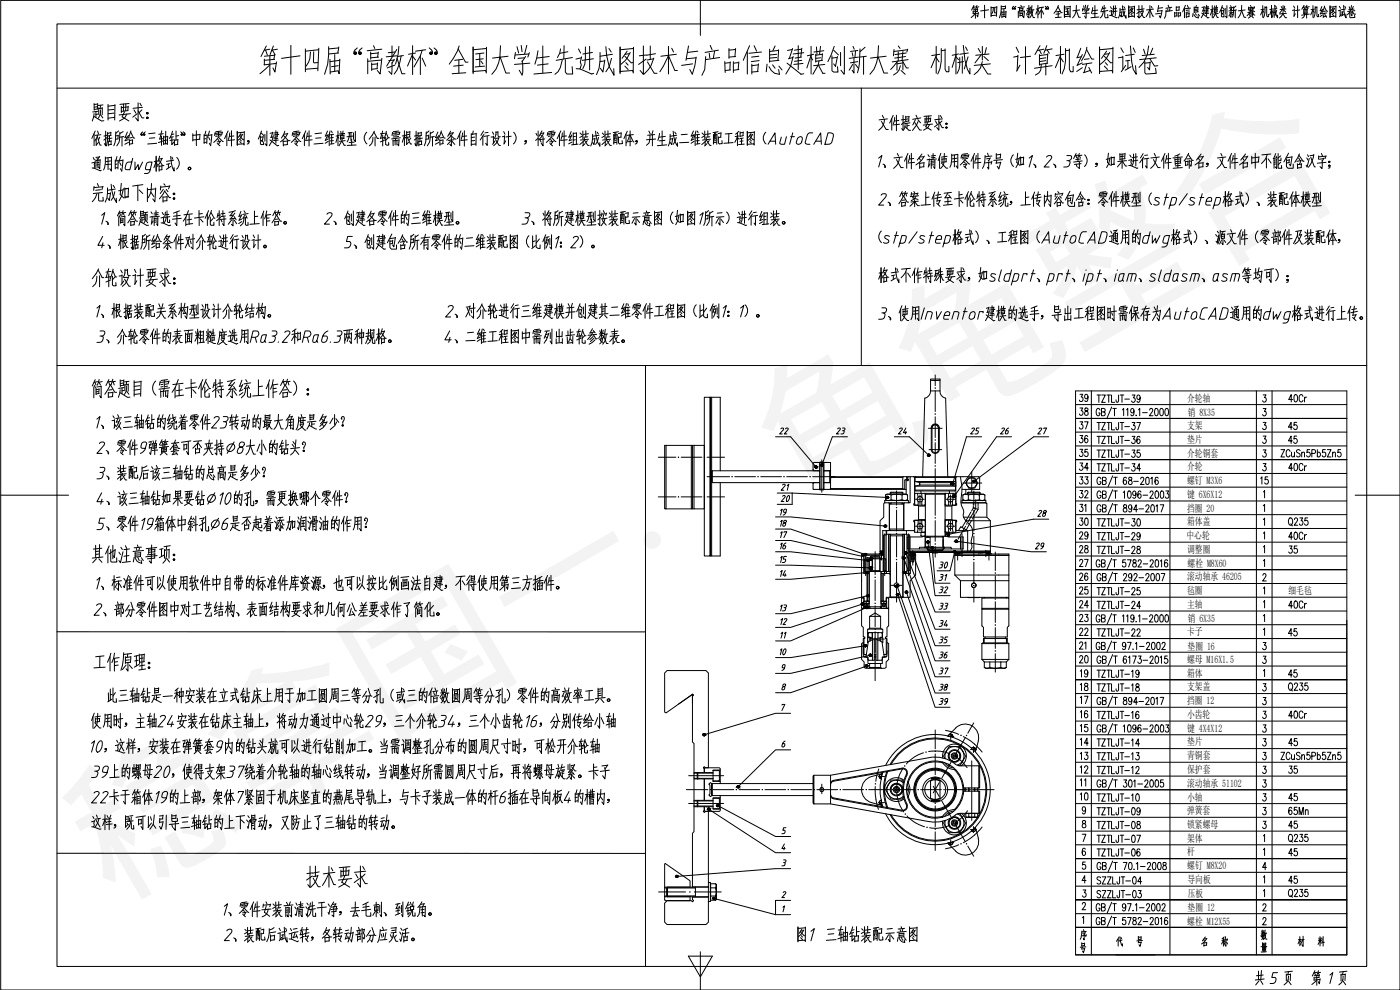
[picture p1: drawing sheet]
<svg xmlns="http://www.w3.org/2000/svg" width="420mm" height="297mm" viewBox="0 0 420 297" stroke-linecap="round" stroke-linejoin="round" font-family="sans-serif">
<defs><g id="words">
<text font-size="47.6" x="33.1" y="270.5" transform="rotate(-30 33.1 270.5)">稳拿国一·龟龟整合</text>
<text font-size="14.1" x="77.3" y="24">第十四届“高教杯”全国大学生先进成图技术与产品信息建模创新大赛 机械类 计算机绘图试卷</text>
<g font-size="10.1">
<text x="26.8" y="62.1">完成如下内容：</text>
<text x="26.8" y="120.6">简答题目（需在卡伦特系统上作答）：</text>
</g>
<text font-size="9.7" x="26.8" y="170.4">其他注意事项：</text>
<g font-size="9.3">
<text x="26.8" y="37.4">题目要求：</text>
<text x="26.8" y="87.1">介轮设计要求：</text>
<text x="27.2" y="202.5">工作原理：</text>
</g>
<g font-size="8.8">
<text x="28.6" y="76.2">4、根据所给条件对介轮进行设计。 5、创建包含所有零件的二维装配图（比例1：2）。</text>
<text x="238.5" y="284">图1 三轴钻装配示意图</text>
</g>
<g font-size="8.4">
<text x="28.2" y="178.5">1、标准件可以使用软件中自带的标准件库资源，也可以按比例画法自建，不得使用第三方插件。</text>
<text x="27.5" y="186.3">2、部分零件图中对工艺结构、表面结构要求和几何公差要求作了简化。</text>
</g>
<text font-size="7.5" x="290.7" y="6.7">第十四届“高教杯”全国大学生先进成图技术与产品信息建模创新大赛 机械类 计算机绘图试卷</text>
<g font-size="6.2">
<text x="334.1" y="285">代 号</text>
<text x="359.8" y="285">名 称</text>
<text x="388.8" y="285">材 料</text>
</g>
<g font-size="5.7">
<text x="323.1" y="125.9">38</text>
<text x="385.9" y="134.4">45</text>
<text x="323.1" y="142.5">34</text>
<text x="323.1" y="167.2">28</text>
<text x="323.1" y="183.8">24</text>
<text x="323.1" y="225.1">14</text>
<text x="323.1" y="229.3">13</text>
<text x="385.9" y="241.7">45</text>
</g>
<g font-size="5.3">
<text x="323.1" y="121.7">39</text>
<text x="323.1" y="129.8">37</text>
<text x="385.9" y="130.2">45</text>
<text x="323.1" y="134.1">36</text>
<text x="323.1" y="138.3">35</text>
<text x="323.1" y="146.4">33</text>
<text x="377.5" y="146.4">15</text>
<text x="323.1" y="150.6">32</text>
<text x="323.1" y="158.7">30</text>
<text x="323.1" y="163">29</text>
<text x="385.9" y="167.2">35</text>
<text x="323.1" y="171.1">27</text>
<text x="323.1" y="179.6">25</text>
<text x="323.1" y="175.3">26</text>
<text x="323.1" y="191.9">22</text>
<text x="323.1" y="187.7">23</text>
<text x="385.9" y="191.9">45</text>
<text x="323.1" y="200">20</text>
<text x="323.1" y="204.3">19</text>
<text x="323.1" y="208.5">18</text>
<text x="385.9" y="204.3">45</text>
<text x="323.1" y="212.4">17</text>
<text x="323.1" y="216.6">16</text>
<text x="323.1" y="220.8">15</text>
<text x="385.9" y="225.1">45</text>
<text x="323.1" y="233.2">12</text>
<text x="385.9" y="233.2">35</text>
<text x="323.1" y="241.3">10</text>
<text x="385.9" y="245.5">65Mn</text>
<text x="385.9" y="249.8">45</text>
<text x="385.9" y="257.9">45</text>
<text x="385.9" y="266.3">45</text>
</g>
<g font-size="4.9">
<text x="233.2" y="131.6">22</text>
<text x="250.1" y="131.6">23</text>
<text x="268.8" y="131.6">24</text>
<text x="290.3" y="131.6">25</text>
<text x="299.5" y="131.6">26</text>
<text x="310.4" y="131.6">27</text>
<text x="233.5" y="148.2">21</text>
<text x="233.5" y="155.9">19</text>
<text x="233.5" y="151.7">20</text>
<text x="327" y="154.9" transform="rotate(-90 327 154.9)">31</text>
<text x="310.4" y="156.3">28</text>
<text x="233.5" y="162.6">17</text>
<text x="309.7" y="165.8">29</text>
<text x="233.5" y="170">15</text>
<text x="280.8" y="171.8">30</text>
<text x="280.8" y="175.3">31</text>
<text x="280.8" y="179.2">32</text>
<text x="233.5" y="184.5">13</text>
<text x="280.8" y="184.1">33</text>
<text x="237.4" y="188.7" transform="rotate(-90 237.4 188.7)">12</text>
<text x="280.8" y="189.1">34</text>
<text x="233.2" y="197.6">10</text>
<text x="280.8" y="194">35</text>
<text x="327" y="196.1" transform="rotate(-90 327 196.1)">21</text>
<text x="280.8" y="198.6">36</text>
<text x="280.8" y="203.6">37</text>
<text x="280.8" y="208.1">38</text>
<text x="280.8" y="212.7">39</text>
<text x="327" y="237.1" transform="rotate(-90 327 237.1)">11</text>
</g>
<g font-size="4.4">
<text x="237.1" y="159.1" transform="rotate(-90 237.1 159.1)">18</text>
<text x="237.1" y="165.8" transform="rotate(-90 237.1 165.8)">16</text>
<text x="237.1" y="174.3" transform="rotate(-90 237.1 174.3)">14</text>
<text x="237.1" y="192.6" transform="rotate(-90 237.1 192.6)">11</text>
</g>
<g font-size="3.1">
<text x="356.3" y="120.5">介轮轴</text>
<text x="356.4" y="124.8">销 8X35</text>
<text x="356.3" y="128.8">支架</text>
<text x="356.3" y="137">介轮铜套</text>
<text x="356.3" y="132.9">垫片</text>
<text x="356.3" y="141.1">介轮</text>
<text x="356.3" y="149.4">键 6X6X12</text>
<text x="356.3" y="145.3">螺钉 M3X6</text>
<text x="356.3" y="153.5">挡圈 20</text>
<text x="356.1" y="161.8">中心轮</text>
<text x="356.3" y="157.6">箱体盖</text>
<text x="356.3" y="165.9">调整圈</text>
<text x="356.4" y="170.2">螺栓 M8X60</text>
<text x="356.3" y="178.3">毡圈</text>
<text x="356.3" y="174.1">滚动轴承 46205</text>
<text x="386.7" y="178.1">细毛毡</text>
<text x="356.3" y="182.4">主轴</text>
<text x="356.3" y="190.7">卡子</text>
<text x="356.4" y="186.7">销 6X35</text>
<text x="356.4" y="195">垫圈 16</text>
<text x="356.3" y="203.1">箱体</text>
<text x="356.3" y="198.9">螺母 M16X1.5</text>
<text x="356.3" y="207.2">支架盖</text>
<text x="356.2" y="215.5">小齿轮</text>
<text x="356.3" y="211.3">挡圈 12</text>
<text x="356.3" y="219.6">键 4X4X12</text>
<text x="356.3" y="227.8">青铜套</text>
<text x="356.3" y="223.7">垫片</text>
<text x="356.3" y="231.9">保护套</text>
<text x="356.3" y="236">滚动轴承 51102</text>
<text x="356.2" y="244.3">弹簧套</text>
<text x="356.2" y="240.2">小轴</text>
<text x="356.3" y="248.4">锁紧螺母</text>
<text x="356.3" y="252.6">架体</text>
<text x="356.3" y="256.7">杆</text>
<text x="356.3" y="260.8">螺钉 M8X20</text>
<text x="356.4" y="265">导向板</text>
<text x="356.5" y="269.3">压板</text>
<text x="356.4" y="273.4">垫圈 12</text>
<text x="356.3" y="277.6">螺栓 M12X55</text>
</g>
</g></defs>
<g fill="none" stroke="#000" stroke-width=".3">
<path d="M17.1 7.2h393.1v282.8h-393.1zM210.2 .1v10.5M17.1 26.4h393.1M258.5 26.4v83.3M17.1 109.7h393.1M193.7 109.7v180.3M322.8 117.3v169.2h81.4M327.5 117.3v169.2M351.1 117.3v169.2M377.1 117.3v169.2M381.8 117.3v169.2M404.2 117.3v169.2"/>
<path d="M.2 148.6h20.4M406.7 148.6h13.5M17.1 189.6h176.6M404.2 186.2v100.3M17.1 256l176.6 .1M210.2 285.6v11.4"/>
</g>
<g fill="none" stroke="#000" stroke-width=".3">
<path d="M28.6 39.3l-1 2.2M31.7 39.4v4.4l-.4-.7M32.3 39.7l-.1 2.8-.3 1.3M34.8 39.6l-.3 3.1-.3 1M36 39.7l-.1 2.4-.8 1.7M38.2 39.6l-.7 1.7M39.3 39.3l-.9 2.3M39.3 39.7l.8 1.7h.3M48.6 39.2l-.6 2.5M49.7 39.4v3.8M51.8 39.4l-.9 2.2M52.8 39.3v2.7"/>
<path d="M54.2 39.6l.5 .3v.5M55 39.6l.4 .3 .1 .5M58.9 39.2v4.5M61.8 39.4l-.3 1.2M62.9 39.3l-.6 1.9M64.6 39.7l-.2 1M65.6 39.5v1.4M66.4 39.3l-1.6 .2M66.7 39.8l-2.2 .2M66.8 39.6l-.3 .8M68.5 39.3l-1.1 2.3M69 39.9l-.5 2"/>
<path d="M69.5 39.2v4.6M71.2 39.4v4.2M73.3 39.5l-.1 4M73.3 39.7l-2.1 .2M78.4 39.9l.8 .8M78.5 39.3l-1 2.4M80.1 39.3v4.5l-.6-.7M81.8 39.8l-.7 .2M81.9 39.7l-.5 1.5M82.8 39.2v3.8M83.3 39.8l-1.1 .1M83.4 39.6l-.2 1.4"/>
<path d="M85.5 39.4l-1 2M86.4 40l-1.3 1.9-.9 .7M87.9 39.7l-.2 1M88.9 39.5v1.4M89.7 39.3l-1.6 .2M90 39.8l-2.2 .2M90 39.6l-.2 .8M91.8 39.3l-1.1 2.3M92.2 39.9l-.4 2M92.8 39.2v4.6M96.5 39.9l-2 .2M98.3 39.3l-.6 1.5"/>
<path d="M99.1 39.3l-.7 2.1M99.5 39.3l.2 .6M101.4 39.3v4.4M102.3 39.4l.1 1.2M103 39.3l-.2 1.3M104.9 39.9l-.1 1-.6 1.7M105.3 39.8v2.3M105.7 39.7l-1.2 .2M106.1 39.9v1.7M106.6 39.4v3.1l-.5-.6M110.1 39.7a2.35 2.35 0 0 0 0 3.5M112.2 39.7l1 1.8h.4"/>
<path d="M112.4 39.4l-.7 1.2M114.9 39.3l-.7 2.2M115.4 40l-1.3 .2M115.9 39.9l.6 1.4h.4M116 39.4l-.7 2.4M117.8 39.7l-.2 1M118.8 39.5v1.7M119.6 39.3l-1.6 .2M119.9 39.8l-2.1 .2M120 39.6l-.2 .8M121.4 39.2v4.5M122 39.4v3.9"/>
<path d="M123 39.6l-1 .1M123 39.4l-.1 1.7M124.9 39.4v4.4l-.4-.7M125.5 39.7l-.1 2.8-.3 1.3M126.4 39.8l-.9 .2M126.4 39.7v.9M127.9 39.6l-.2 3.1-.4 1M128.8 39.3l-.9 .7M129.2 39.7l-.2 2.4-.8 1.7M130.1 39.5l-.9 .6M131.4 39.6l-.7 1.7M132.5 39.3l-1 2.3"/>
<path d="M132.5 39.7l.8 1.7h.3M135.3 39.4l-.9 1.5M136 39.9l-1.1 .1M136.1 39.7l-2 2.4M138.3 39.3l-1 2.3M138.9 39.9l-.5 2M139.4 39.2v4.6M142 39.3l-.2 1M142.9 40l-.1 3.6M145.1 39.3l-.8 1.3M146.5 39.7l-1 .2M147.8 39.6l.4 .7"/>
<path d="M148.8 39.5v.8l-.4 1.2M149.4 39.5l.1 1.3 .2 .2h.5M149.4 39.6l-.6 .1M151.2 39.5l.4 .8M152.6 39.4v4.3M154.1 39.7a2.35 2.35 0 0 1 0 3.5M161.5 39.3v4.5M162.6 39.3l-.8 1.6M163.2 39.9l-.9 .1M163.2 39.8l-.5 1.1-.8 .8M164.4 39.7l-.2 1M165.4 39.5v1.4"/>
<path d="M166.2 39.3l-1.6 .2M166.5 39.8l-2.1 .2M166.6 39.6l-.2 .8M168.3 39.3l-1.1 2.3M168.8 39.9l-.4 2M169.3 39.2v4.6M171.4 39.5l-.6 1.6M172 39.9v3.5M173 39.9l-1 .1M173 39.9v3.4M174.1 39.9l.4 .5M174.9 39.3v2.3"/>
<path d="M175.8 39.2v1.9M178.7 39.4l.6 3.1 .7 1.4v-1.1M179.2 39.7l.4 .5M180.8 39.9l.4 .5M181.6 39.3v2.3M182.5 39.2v1.9M184.5 39.8l-.1 2.1M184.8 39.7v2h.3M185.6 39.5l-1.6 .3M186.4 39.9l-.8 .2M186.4 39.8v1.3M188.3 39.4l-1.1 2.2"/>
<path d="M189.1 39.3v4.5M194.7 39.3l.4 .8M196 39.2l-.4 1.2M198.7 39.3v4.2M202 39.4l.6 3.1 .7 1.4v-1.1M202.5 39.7l.4 .5M208.1 39.3l-.6 1.5M208.9 39.3l-.7 2.1M209.3 39.3l.2 .6M210.7 39.9l.5 .5M211.5 39.3v2.3M212.4 39.2v1.9"/>
<path d="M214.5 39.8l-.2 2.1M214.8 39.7v2h.3M215.5 39.5l-1.5 .3M216.4 39.9l-.9 .2M216.4 39.8l-.1 1.3M221.3 39.9v3.8M221.7 39.4l-.9 .9M222.1 39.6v1.4M223 39.7l-.9 .2M223.1 39.6l-.1 1.1M224.3 39.4v4.2M226.4 39.5l-.1 4"/>
<path d="M226.4 39.7l-2.1 .2M229.8 39.7a2.35 2.35 0 0 0 .1 3.5M237.9 39.9l-.9 3.4M243.9 39.9h-1l-.5 .3-.8 2.5 .4 .5 1.1 .1M248.5 39.9h.8l.7 .3 .1 .7-.5 1.8-.5 .5-1.5 .1zM264.5 36.4l1.4 2.4h.7M264.8 34.6l.4 .8M265.5 35.8a4.1 4.1 0 0 1-1.8 3.3M266.3 35.7l-2.5 .3M267.6 35.6v3.5M268.1 34.6l-1.1 2.3M268.5 35.2l-.4 2"/>
<path d="M269 34.6v4.6M269.7 36.1l-1.3 .2M270 37.3l-2 .2M271 34.6v4.5l-.4-.5M271.6 36.5l-1.1 .9M271.6 35.8l-1.1 .2M271.6 38l1.2 1.1h.5M271.7 37.4l-.6 1.7M271.8 34.9v1.7M272.2 37v1.6M272.5 35.7l-.7 .1M272.8 36.3l-1 .1"/>
<path d="M272.8 34.9l-.1 1.4M272.8 35l-1 .1M272.9 37.7h-.7M273.1 36.9l-1.7 .2M274.5 36.8l1.5 2.2h.5M274.7 35.9l-.8 1.6M274.9 34.6l.4 .7M275.5 35.9l.8 1M275.5 36.4l-.5 1.2-1.1 1.5M276.4 35.4l-2.5 .4M277.6 35.4v1.6M277.8 38l1.7 1.1"/>
<path d="M278.1 34.9v1.7M278.4 38.3l-1.2 .8M278.4 36.7l-.6 1.3M278.7 34.8v1.7M279 37.4l-.6 .9M279.3 35.6l-1.7 .1M279.3 35.4v1.1l-1.7 .2M279.5 34.7l-2.2 .2M279.9 37.2l-2.8 .3M280.8 36.3l.4 .8M281.6 37.2l-1.1 .9M281.8 34.6v4.5l-.7-.8"/>
<path d="M281.8 36.5l.9 1.8h.5M282.2 34.7l.4 .6M282.7 36.3l-.7 .7M282.9 35.7l-2.4 .2M283.9 37.1h.3M283.9 38.3h.3M283.9 37.1h.2M283.9 38.3h.2M27.6 50.4h.6l1.9 .9M28 47.3l.3 .6M28.2 40.2v3.5M28.4 48.7l-.8 .2"/>
<path d="M28.5 48.5l-.3 1.9M28.8 47.9v2.4M28.9 41.7v1.8M29.1 47.6l.4 .4M29.2 41l.8 2.5h.4M29.3 40.5l-.9 1.8M29.4 48.1v2.3M29.5 42.7l-.7 .9M29.7 48.8h-.7M29.8 47.1l-1 .1M29.8 49.4l-.8 .1M29.9 41.2l-.4 .8"/>
<path d="M29.9 46.9l-.6 .9M30.1 47.9l-.2 2.7-.3-.5M30.1 48l-1.3 .2M31.6 47.1l-.2 3.2-.3 .7M32.1 41.3l-.9 .7M32.2 40.6l-1 .2M32.4 47.4v3.5M32.5 42.3v1.5M32.9 40.7v1.7M33.2 48.3l-1.4 .2M33.2 49.3l-1.4 .1M33.3 40.6l-1 .2"/>
<path d="M33.4 42.3l-.9 .2M33.4 42.2l-.1 1.1M33.4 47.1v4.2l-.5-.7M33.4 43.3l-.9 .2M33.4 47.2l-1.8 .2M33.6 41.4l-1.3 .3M34.6 48v2.7M35.1 47l-.3 1.2M35.2 49.2l-.6 .1M35.3 50.3l-.7 .1M35.4 48.2l-.8 .1M35.5 40.5l-.1 1.2-.8 .1"/>
<path d="M35.5 40.7l-.8 .1M35.5 48l-.1 2.7M36 48.9l.4 .7M36.2 46.9l-.6 1.9M36.6 41.1v2.7M36.9 48.1l-1 .1M36.9 47.9l-.4 3.4M37.2 41l-1.3 .2M38.2 41.1l-.7 .2M38.5 41.9l-1 .3M38.6 40.6l-1.1 1.6M38.6 42.7l-1.1 .6"/>
<path d="M38.8 41.9l.1 1.7M39.7 41.3l-.8 .1M39.7 42l-.8 .1M39.8 41.9l-.1 1.2M39.8 47.5l-.8 3.4-1.3-.1-.2-.4 .5-1.5 .5-.3h1M39.9 43.1l-1 .2M40.5 48.6v2.3l.9-1.5 .3 1.5 1.1-2.3M45.1 50.9l-1.4-.1-.1-.4 .6-1.6 1.4-.2-.6 2.8-.6 .6-1.1 .1M46.4 41.3l-1.6 .2M46.9 46.8v4.6M46.9 48.8l.3 .6M46.9 48.5l-.7 1.8"/>
<path d="M47 43l-2.7 .2M47.3 48.3l-1 .2M47.8 49.7v1.7M47.8 48.2l1 1.5h.4M47.9 46.8l-.5 1.7M48.5 40.8v2.8M48.6 49.8l-.8 .1M48.6 49.6v1.3M48.6 47.6l-.9 .1M48.7 47.5l-1.6 2.5M48.9 41.6l-1.1 .1M48.9 42.3l-1.4 .5"/>
<path d="M49 40.1l-1.4 .2M49.1 40.8v2.6M50.1 42l-.8 .1M50.2 43.1l-1.1 .1M50.2 41l-1.1 .1M50.3 40.9l-.1 2.5M50.5 49.2v1.2M51 49.1l-1 .2M51.2 46.9l.2 2M51.3 49.9l-1.4 .9M51.4 49l.4 1.4 .5 .9-.1-1M51.6 41.1v2.3l.6-.7"/>
<path d="M51.6 47.1l.3 .6M52 41l-.9 .2M52.1 41.9l-1.1 .2M52.1 48.1l-2.1 .3M52.2 40.2l-.7 .2M52.3 41.9l.1 1.7M53 47.3a2.35 2.35 0 0 1 0 3.5M53.4 41.9l-1.1 .2M53.4 41.9l-.1 1.4M53.4 43.3l-1 .2M53.6 40.7l-.8 .1M54.4 40.4h.3"/>
<path d="M54.5 40.4h.1M55.1 40.4h.3M56.5 50.6l.4-.4 .4 .4M56.5 50.6l.4 .3 .3-.3M56.5 50.6l.4-.4 .3 .4M57.9 40.1v2.2M60 40.4l-2.1 .2M60 41.8l-2.1 .2M60 40.3l-.1 1.5M61.3 40.4v2.7M61.8 41.6l-.5 .1M62 42.7l-.7 .1"/>
<path d="M62.1 40.6l-.8 .1M62.1 40.4v2.7M62.7 41.3l.3 .7M63.5 40.5l-.9 .1M63.6 40.3l-.4 3.4-.4-.7M65.2 43l.8 .8M65.3 40.8l-.6 .1M65.3 40.4l-.6 .1M65.4 41.8l.3 .4M65.6 41.2l1.4 1.2M65.7 41l-1.6 1.7M66.1 42.4l-.9 .2"/>
<path d="M66.2 42.3l-.7 1M66.4 40.3l-.6 .1M66.4 40.7l-.6 .1M68.1 40.2v3.5M70.2 40.8l-1.3 .1M70.4 41.9l-2 .2M71.2 43.3l2-.1v.2M72 40.9l.9 1h.3M72 42.4l.4 .6M72.1 41.9l.3 .4M72.3 40.1l-.8 1.1M72.6 40.5l-.6 .1"/>
<path d="M72.8 40.3l-.8 1.3-.7 .6M74.4 42.4h.3M74.4 42.4h.2M74.8 42.4a.6 .6 0 0 1-.6 .8M78.1 40.8v2.4l1 .2-.1-.9M78.9 41.1l-.8 .1M79 40.9l-.3 1.6-.3-.4M79.5 40.3v2.1M81 42l2.2 1.7 .5-.1M81.9 41.1l-.7 .2M82 40.9l-.4 1.5-.8 1.3M83.3 41l-1 .2"/>
<path d="M83.4 41.5l-1.2 .2M83.5 42l-1.4 .2M83.7 40.3l-1.7 .2M85 42.2v1.6M85 40.6l1.6 1.6h.4M86.3 40.1l-1.1 .2M86.3 42.3l-1.3 .1M86.3 42.2l-.1 1.2M86.3 43.4l-1.3 .1M88.5 43l.8 .8M88.6 40.8l-.6 .1M88.6 40.4l-.6 .1"/>
<path d="M88.7 41.8l.3 .4M88.9 41.2l1.4 1.2M88.9 41l-1.5 1.7M89.4 42.4l-1 .2M89.5 42.3l-.7 1M89.7 40.3l-.5 .1M89.7 40.7l-.5 .1M91.4 40.2v3.5M93.5 40.8l-1.3 .1M93.7 41.9l-2 .2M96.4 41.3l-1.7 .2M96.9 43l-2.7 .2"/>
<path d="M98.3 40.6l-.7 .2M98.5 40.3l-.8 1.7M98.5 42.4l-.9 .6M98.5 41.7l-.9 .4M98.8 40.5v3.2M99.5 40.4v2.8M100 42.2l-.9 .1M100 41.3l-.9 .1M100.1 40.3l-1.1 .2M100.2 43.1l-1.2 .2M101.4 41l.3 .5M101.4 40.7l-.6 2"/>
<path d="M101.9 40.6l-1.1 .2M102.2 40.6v1.3M102.7 42.4l.6 1.2h.4M102.7 41.6l-.1 .6-.9 1.6M103 41.1l-.8 .1M103.2 40.6l-1 .1M103.3 40.5l-.1 1M103.3 41.5l-1.1 .2M103.5 40l-1.6 .2M103.6 42.2l-1.7 .2M105.5 41.8v1.7M105.8 40.8l-1.7 .2"/>
<path d="M106.3 42.7h-1.5M106.9 43.5l-2.7 .1M111.7 40.6l-.9 1.2M111.8 42.4l-.2 .6-.7 .8M111.9 41.2l-.1 1.2M112.6 41.1v2.7M114.9 40.5v3.3M115.3 41.3l-1.2 .2M115.4 42.1l-1.3 .5M115.7 41.2v2.1l.3 .2h.7l-.1-.8M116.4 41.4l-.7 .7M117.9 42l.1 1.7"/>
<path d="M118.5 40.5l-.5 .1M118.5 41l-.5 .1M118.6 42.2v1.3M118.8 41.5l-.2 .7M119.1 42.1v1.4M119.6 40.9l-.5 .1M119.6 40.4l-.5 .1M119.8 41.9l-.2 1.9-.2-.5M119.8 42l-1.8 .3M120.1 41.3l-2.6 .4M121.4 40.7l-.7 2M121.4 41l.5 .5"/>
<path d="M121.9 40.6l-1.2 .2M122.3 41.2l.9 2h.4M122.6 42.7l-.6 .7M122.8 40.3l-.8 .2M123 41.1l-1 .1M123.3 41.4l-.6 .7M125.3 41.3l-1 .7M125.3 40.6l-.9 .2M125.7 42.3v1.5M126 40.7v1.7M126.5 40.6l-1 .2M126.5 42.3l-.8 .2"/>
<path d="M126.5 42.2v1.1M126.6 43.3l-.9 .2M126.8 41.4l-1.4 .3M128.7 40.5l-.1 1.2-.8 .1M128.7 40.7l-.9 .1M129.8 41.1v2.7M130.3 41l-1.2 .2M131.4 41.1l-.8 .2M131.7 41.9l-1 .3M131.7 40.6l-1 1.6M131.7 42.7l-1.1 .6M132 41.9v1.7"/>
<path d="M132.9 41.3l-.9 .1M132.9 42l-.9 .1M133 41.9l-.1 1.2M133.1 43.1l-1.1 .2M135 40.4l1.5 1.3h.4M135.2 42.4l-.9 1M135.5 41.3v2.5l-.5-.5M135.7 42.4l.8 .9M136.2 41.9l-1.6 .2M138 40.2v3.5M140.1 40.8l-1.3 .1M140.3 41.9l-2 .2"/>
<path d="M141.4 40.1v3.6M142.5 42.1l-1.1 .2M142.5 41.1l-1.1 .2M142.8 43.2l-1.4 .1M142.9 40.1l-1.5 .2M144.9 40.8v2.8M145.2 40.3l-1.1 1.7M146.2 40.9v2.7l-.4-.6M146.8 40.7l-1.6 .2M148.1 41l-.7 .1M148.1 40.8v2.2M148.5 42.3l-.7 1"/>
<path d="M148.7 41.9l1.1 1.7h.4M149.6 41.4l-1 .1M149.7 41.3l-.4 1.1-1.1 1.3M151.4 40.9l-.7 .1M151.4 40.7l-.1 2.4M151.8 42.3l-.6 1M153.4 40.9l-1.6 .2M157.6 42.4h.3M157.9 42.4a.6 .6 0 0 1-.5 .8M160.9 40l.3 .7M161.5 41.5l-.8 .6M162.1 42.1l.3 .6"/>
<path d="M162.2 40.4l.4 .4M163 41v2.8l-.6-.8M163.5 41.7l-1.9 .2M165 43l.8 .8M165.1 40.8l-.6 .1M165.1 40.4l-.6 .1M165.2 41.8l.3 .4M165.4 41.2l1.4 1.2M165.5 41l-1.5 1.7M165.9 42.4l-.9 .2M166 42.3l-.6 1M166.2 40.3l-.5 .1"/>
<path d="M166.2 40.7l-.5 .1M167.9 40.2v3.5M170 40.8l-1.3 .1M170.2 41.9l-2 .2M171.4 40.9l-.8 .3M171.6 42.7l-1 .5M171.6 40.5l-.7 1.7M171.7 41.9l-.9 .3M172.7 41.9l-.7 .1M172.7 40.9l-.7 .1M173.5 43.3l-2 .2M174.9 40.7l-.9 .6"/>
<path d="M175 42.5v1.1M175.3 41.4l.2 .4M175.4 42l1 1.6h.4M175.5 41.9l-1.5 1.5M175.6 43.1l-.8 .7M176.3 42.2l-.5 .5M176.4 41l-1.2 .2M176.6 40.1l-1.5 .2M176.6 41.8l-2.4 .2M177.8 40.3l-.1 2.5-.4 1M178.5 41.6l-.7 .1M178.6 41.5l-.3 1.9-.4-.6"/>
<path d="M179.6 41.2l-.3 1.3-.6 .8M179.8 40.6l-2 .3M181.6 40.7l-1 .6M181.7 42.5v1.1M181.9 41.4l.2 .4M182.1 42l.9 1.6h.5M182.1 41.9l-1.5 1.5M182.2 43.1l-.7 .7M182.9 42.2l-.4 .5M183 41l-1.1 .2M183.3 40.1l-1.5 .2M183.3 41.8l-2.5 .2"/>
<path d="M184.2 40.3v3M184.9 42.2l-.5 .1M185 42.7l-.8 .1M185.2 40.4l-1 .2M185.3 40.3l-.2 3M185.6 41v1.9l.3 .3 .9-.1-.1-.9M186.4 41.1l-.8 .2M187.9 40.3v3.5M189 40.5l-1 2.4M189.1 40.5l1 2.1h.2M189.6 42.4l-1.1 .1M190.1 40.4l-1.9 .2"/>
<path d="M190.9 42.4h.3M190.9 42.4h.2M191.2 42.4a.6 .6 0 0 1-.6 .8M195.1 40.5l-.3 2.4-.8 .7M195.8 40.5v3.3M196.5 40.4l-2.1 .2M196.8 41.7l-2.8 .2M198 40l-.6 2.1M199.6 42.1l-1.8 .2M199.7 40.9l-2 .3M200.1 43.5l-2.8 .2M201.1 40.3l-.1 2.5-.4 1"/>
<path d="M201.8 41.6l-.7 .1M201.9 41.5l-.3 1.9-.4-.6M202.9 41.2l-.3 1.3-.6 .8M203.1 40.6l-2 .3M206.2 40.3l-1.8 .1M206.7 42.7l-2.7 .1M208.1 40.6l-.7 .2M208.3 40.3l-.8 1.7M208.3 42.4l-.9 .6M208.3 41.7l-.9 .4M208.6 40.5v3.2M209.3 40.4v2.8"/>
<path d="M209.8 42.2l-.9 .1M209.8 41.3l-.9 .1M209.9 40.3l-1.1 .2M210.1 43.1l-1.3 .2M211.5 40.7l-.9 .6M211.6 42.5v1.1M211.9 41.4l.1 .4M212 42l1 1.6h.4M212 41.9l-1.4 1.5M212.2 43.1l-.7 .7M212.9 42.2l-.5 .5M213 41l-1.2 .2"/>
<path d="M213.2 40.1l-1.5 .2M213.2 41.8l-2.4 .2M214.1 40.3v3M214.8 42.2l-.5 .1M215 42.7l-.9 .1M215.1 40.4l-1 .2M215.2 40.3l-.1 3M215.6 41v1.9l.3 .3 .8-.1v-.9M216.4 41.1l-.8 .2M218.7 40.1v2.8M219.7 40l-2.1 .2M220 42.8l-2.7 .2"/>
<path d="M221.3 41l-.8 1.7M221.3 41.2l.5 .6M221.8 40.8l-1.2 .2M222.5 41.5v1.8M223 42.3l-.9 .1M223.1 40.7l-1 .2M223.1 41.4l-1.1 .2M223.4 43.3l-1.7 .1M224.3 43.3l1.9-.1 .1 .2M225 40.9l1 1h.3M225 42.4l.5 .6M225.2 41.9l.3 .4"/>
<path d="M225.4 40.1l-.8 1.1M225.7 40.5l-.6 .1M225.9 40.3l-.8 1.3-.7 .6M230.5 43.3l2.1-3.4 .2 3.4M231.1 42.4h1.6M236 41l-.5 2.3-1.5-.3 .5-1.9M237.3 41h1.1M239.4 41.5l.2-.2a.66 .66 0 0 1 .8-.3 .66 .66 0 0 1 .4 .8l-.2 .9a.83 .83 0 0 1-.8 .6 .83 .83 0 0 1-.8-.6zM244.2 43.3l2.1-3.4 .2 3.4M244.8 42.4h1.6M263.7 47.4l1-.7-1 3.4M264.5 58.6l.3-.4a.7 .7 0 0 1 1.2 .5l-2.3 2.8h1.5"/>
<path d="M265 49.2l.6 .6v.4l-.1-.6M269 47.9l1.4 2.4h.7M269.3 46l.4 .8M270 47.2a4.1 4.1 0 0 1-1.8 3.3M270.7 58.1l.3 .8M270.8 57.5l-.8 1.5M270.8 47.1l-2.5 .3M271.2 58.8l1 1.8h.5M271.2 58.7l-1.5 2.5M271.4 57.9l-.9 .2M271.7 57.4l-.4 1.4M271.8 58l.3 .8"/>
<path d="M272.1 47v3.5M272.4 57.9l-.9 .2M272.5 46l-1.1 2.4M273 46.6l-.4 2M273.5 46v4.7M273.6 57.8l-.2 .9M274.2 47.6l-1.3 .1M274.3 57.4l.2 .5M274.4 58.2l-.5 1.2 1.6 .4M274.4 48.7l-1.9 .2M274.5 59.9v2.1M274.9 58.8l-.4 .7-1 .7"/>
<path d="M275.4 58l-1.9 .2M275.5 57.9l-.3 .5M275.7 58.7l-2.5 .3M275.8 47.4l.5 .7M276 48.7v1.9M276.7 46.2l-1.4 1.8M277.2 47l-1.1 .1M277.2 48.8l-1.2 .2M277.3 50l-1.3 .2M277.3 48.7l-.1 1.3M277.4 46.8l-.8 1.3-1.7 1.4M277.8 57.6v3.9"/>
<path d="M278.5 46.4l.4 .6M278.8 59.1l-1 .2M278.9 47.8l-.7 .1M278.9 47.7l-.2 2.2M279.1 49.2l-.5 1M279.5 48.2v2.3M280 46v1.8M280.2 58.5v3.4M280.3 48.8l-.8 .1M280.3 49.4l-.8 .1M280.5 57.6l-.8 2.2M280.6 48.1l-.1 2.4-.4-.5"/>
<path d="M280.6 48.3l-1.1 .1M280.6 47.2l-1.2 .2M280.8 46.6l-1.4 .2M281.1 47.7l-2 .2M281.6 57.6l-.4 2.7M282 47.1v3.4M282.3 58.3l-1.5 .3M282.4 46l-.8 2.2M282.5 48.9l1.5 1.5h.4M282.6 59.1l-2.1 .4M282.7 47.5v1.3M283.4 46l-.3 3.6-.8 1"/>
<path d="M284 47.6l-1.3 .2M284 47.5l-.1 1M284 48.5l-1.3 .2M284.2 46.9l-1.7 .2M284.5 57.9l-.9 1.4M284.5 59.3v2.1M284.7 58.5l.8 1M285.2 59.2l-1.7 .2M285.5 57.7l-2.2 .3M285.6 46.3l-.2 3.1-.3 .8M286.4 46.6v3.5M287.2 47.5l-1.4 .2"/>
<path d="M287.2 48.4l-1.4 .2M287.4 46.3v4.2l-.5-.7M287.4 46.3l-1.8 .3M287.8 57.4v2.1M287.9 59.5v2.5M288.6 46.5l-.2 1M288.8 58.3l-1 .2M289.2 49.8l.8 .7M289.2 59.3l-2.8 .4M289.3 47.6l-.5 .1M289.3 47.1l-.5 .2M289.4 48.6l.3 .4"/>
<path d="M289.6 47.9l1.4 1.3M289.6 46.3v1.4M289.6 47.8l-1.4 1.7M290.1 49.2l-1 .2M290.2 49.1l-.6 1.1M290.3 58.4v3.6M290.4 47.1h-.5M290.4 46.1l-1.6 .2M290.4 47.5l-.5 .1M290.7 57.5l-1.1 2.3M290.7 46.6l-2.2 .2M290.8 46.4l-.2 .7"/>
<path d="M291.2 59.4v2.3l1.1 .2-.1-1M291.4 58.1l1 1.7h.2M291.5 57.4l-1 2.7M292.1 59.8l-.9 .9M292.1 47v3.5M292.5 46l-1.1 2.4M293 46.6l-.5 2M293.5 46v4.7M293.5 58.2l-.3 1.3M293.8 57.5v4.5M294.2 47.6l-1.3 .1M294.3 58.8l-.9 .2"/>
<path d="M294.3 59.5l-1.3 1M294.4 48.7l-2 .2M295 57.5v1.7M295.3 59.4v2.6l-.5-.6M295.6 58.3l-1.2 .1M295.7 46.6l-.4 3.1-.4 .8M295.7 59.1l-1.4 .2M295.9 59.9l-1.7 .2M296.4 46l.2 .8M296.6 48.1l.2 .3M296.7 48.8v1.9l-.4-.5M297.1 47.5l-1 .2"/>
<path d="M297.2 47.4l-.5 .8M297.6 48.6l-1.9 .3M297.7 46.8l-2 .3M297.7 48.4l-.3 .9M298 59.8v2.2l-.5-.4M298 57.8l-1.2 .2M298 57.8l-.9 1.2M298 58.8l-.9 .2M298.3 59.2l.7 1M298.5 58.2l-1.3 1.7M298.6 59.8l-1.5 .2M298.7 57.5l-.7 .3"/>
<path d="M299 46v1.7M299.2 48.1l-.2 .8M300.2 46.3l-1.2 .2M300.3 46.2l-.1 1.2M300.3 47.4l-1.3 .1M300.3 48.8l-1.4 .2M300.4 48.6l-.6 2.1-.5-.8M300.4 57.7l-.6 1.4M300.4 59l-.7 .2M300.6 58.7l-.8 1.7M300.9 47.9l-2.7 .2M301.3 59.8l-.4 1.5-.7 .7"/>
<path d="M301.3 57.5l.4 .7M301.6 58.7l-.6 1M301.7 59.7v2l.2 .2h.6v-1M301.9 59l.3 .8M302.1 59.5l-1.2 .3M302.5 58.3l-1.6 .3M304.1 46.4a2.35 2.35 0 0 0 .1 3.6M305.4 46l-.3 2.7 .9 .9M305.9 47.6l-1.1 .2M305.9 47.3l-.3 1.8-.7 1.2M306.3 47.1l.1 2.5M307.2 47.2l-.9 .1 .9-.1"/>
<path d="M307.2 47.1l-.1 2.2M307.3 49.3l-.9 .1M307.8 57.6v3.9M308.8 59.1l-1 .2M308.9 47.4l.9-.7-.9 3.4M310.2 49.2l.6 .6v.4l-.2-.6M310.2 58.5v3.4M310.5 57.6l-.9 2.2M311.6 57.6l-.4 2.7M312.3 58.3l-1.5 .3M312.5 59.1l-2 .4M313.4 58.5v3.4"/>
<path d="M314.1 47.1l.4-.3a.7 .7 0 0 1 1.1 .4l-2.2 2.9h1.5M314.3 59.6l.7 1M314.4 58.9l-.2 .9-.6 1.1M314.4 57.4v1.4M315.4 58.7l-2 .3M315.5 58.5l-.2 3.5-.6-.8M316.1 49.2l.7 .6v.4l-.2-.6M316.7 58v1M317.3 58.8l-.7 1.1M317.5 57.5l.3 .4M317.7 59.3l1.2 1.6h.3M317.8 59.2l-1.4 2"/>
<path d="M318.1 58.8l.4 .7M318.9 58.1l-2.2 .2M319 57.9l-.4 .8M320.2 48.2l.9 .2-.2 1.1a1.42 1.42 0 0 1-1.7 .6M320.2 46.7h1a.83 .83 0 0 1 .4 1 .83 .83 0 0 1-.9 .5M320.5 59.1v2.3l.4 .5h1.6v-1.3M321.1 57.4l-1.4 2.6M321.3 59.5h-.8M321.4 59.3l-.2 .9M322.1 58.5l-1.7 .3M322.2 58.4l-.5 2.8-.4-.6M322.9 46.7l.3 .7"/>
<path d="M323 46l-.8 1.6M323 49.3l.2 .7M323.5 50.2l.4 .3M323.5 47.4v1M323.5 46.6l-.8 .1M323.9 48.5v2M323.9 46.7l.3 .7M323.9 46l-.5 1.5M324.1 58.8l.3 .6M324.2 58l1.3 1.8h.3M324.3 47.7l-1.5 .2M324.4 57.6l-1.4 2.5"/>
<path d="M324.4 49.1l-1.9 .2M324.7 46.6l-1 .1M324.8 48.3l-2.6 .3M324.8 59.6l-1.2 .2M324.9 59.5l-.5 1.1M325.5 46.4a2.35 2.35 0 0 1-.1 3.6M326.5 60h.3M326.6 60h.2M329 49.2h.2M329 49.2h.1M329.3 49.2a.6 .6 0 0 1-.6 .8M330.1 57.9l-.2 1"/>
<path d="M330.8 59l-.6 .1M330.8 58.6l-.6 .1M331 59.4l1.5 1.2M331 57.7v1.4M331.1 59.3l-1.5 1.6M331.9 58.5l-.6 .1M331.9 57.5l-1.7 .2M331.9 59h-.6M332.2 58l-2.2 .2M332.2 57.8l-.2 .8M332.7 46l-.3 2.7 .8 .9M333 47.6l-1 .2"/>
<path d="M333.2 47.3l-.5 1.8-.6 1.2M333.5 47.1v2.5M333.5 58.4v3.5M333.9 57.5l-1 2.3M334.3 47.2l-.8 .1 .9-.1M334.4 49.3l-.9 .1 1-.1M334.4 47.1l-.1 2.2M334.4 58.1l-.4 2M334.9 57.4v4.6M335.7 59l-1.4 .1M336.1 46.1v1.9M336.8 46.3v4.2"/>
<path d="M336.8 48.4l-1.4 1.7M336.8 48.4l1 1.4h.4M337 59.3l.2 .4M337 59l-.7 1.9M337 57.5v4.4M337.4 58.8l-1 .2M337.4 46.8l-1.2 .2M337.6 46.2l-1.5 .1M337.7 46l-.2 1.6M337.7 47.6l-1.6 .2M337.7 58.8v1.3M337.8 57.6l.1 1.2"/>
<path d="M338.1 48.2l-2.7 .3M338.2 59.8l-.9 2.2M338.5 59.3l-.8 .2M338.5 57.5l-.2 1.3M338.7 58.8l-1 .2M338.8 58.7l-.1 1.1M338.8 59.8l-1.1 .1M339 58.2l-1.6 .2M339.1 46.5l.4 .6M339.3 49.7l1.9 .8 .3-.1M339.6 47.9l-.9 .2M339.6 47.8l-.3 1.9-.5-.1"/>
<path d="M340.2 46.2l-.1 2.7-.3 .7M340.4 58.1v1l-.7 1.7M340.9 46.1v3.7M340.9 58v2.4M341.2 57.9l-1.2 .2M341.3 47.1l-1.5 .2M341.3 59l-1.7 .3M341.5 48.1l-1.8 .2M341.6 58.1v1.7M342.1 57.6v3.1l-.4-.6M342.9 47.6v2.8M343.1 46.1l-.8 1.3"/>
<path d="M343.2 47.1l-1.1 1.7M344.2 47.7v2.7l-.5-.6M344.4 46.5l-.9 .1M344.8 47.5l-1.6 .2M345.6 57.9a2.35 2.35 0 0 0 0 3.5M346.2 47.9l1.3 2.4h.7M346.4 46l.4 .8M347 47.2a4.2 4.2 0 0 1-1.7 3.3M347.9 47.1l-2.5 .3M348 59.5l-1.1-.2-.3 .4 .2 .4 1.1 .7-.1 .4a1.2 1.2 0 0 1-1.6 .1M349.3 47v3.5M349.5 59.3h1.2"/>
<path d="M349.6 46l-1 2.4M350.1 46.6l-.4 2M350.2 58.1l-.9 3.4M350.6 46v4.7M351.4 47.6l-1.3 .1M351.5 48.7l-1.9 .2M352.6 47.7l.1 1.7M353.5 46.6v3.7M354 48.4l-1.2 .1M354.1 46.2l-1.5 .6M354.2 49.6l-1.5 .2M354.3 47.7l-1.6 .2"/>
<path d="M354.4 47.5l-.2 1.4M354.4 48.9l-1.7 .2M354.8 47.1l-2.8 .3M354.8 50.3l-2.7 .2M355.8 48.3v1.4M356.3 58.1l-2.4 3.4M356.5 49.5l-.7 .1M356.5 48.4l-.7 .1M356.5 48.3v1.2M356.7 46.4l1.1 1.7h.3M356.7 46l-1.4 2.3M356.9 48.1v2.4"/>
<path d="M357.3 47.6l-1.1 .1M357.5 48.3l-.6 .1M357.6 48.2l-.2 1.7-.2-.4M358.6 59.5l-1.1-.2-.3 .4 .2 .4 1 .7-.1 .4a1.17 1.17 0 0 1-1.5 .1M359.6 47.4l.4 .7M359.8 48.7v1.9M360.1 59.3h1.2M360.5 46.2l-1.4 1.8M360.8 58.1l-1 3.4M361 47l-1.1 .1M361 48.8l-1.2 .2M361.1 50l-1.3 .2"/>
<path d="M361.1 48.7l-.1 1.3M361.2 46.8l-.8 1.3-1.8 1.4M362.2 49.2h.3M362.6 49.2a.6 .6 0 0 1-.6 .8M366.1 47.9l1.4 2.4h.6M366.4 46l.4 .8M367 47.2a4.1 4.1 0 0 1-1.7 3.3M367.7 57.4v4.6M367.7 59.4l.4 .6M367.7 59.1l-.7 1.8M367.9 47.1l-2.5 .3M368.2 58.9l-1 .2"/>
<path d="M368.7 58.7l1 1.6h.4M368.8 57.4l-.5 1.7M369.2 47v3.5M369.5 58.2l-.9 .1M369.6 58.1l-.9 1.6-.7 .9M369.6 46l-1 2.4M370.1 46.6l-.4 2M370.6 46v4.7M371.3 47.6l-1.3 .1M371.4 59.8v1.1M371.5 48.7l-1.9 .2M371.9 59.7l-1 .2"/>
<path d="M372.1 57.5l.2 2M372.3 59.5l.9 2.4-.1-1M372.5 57.7l.2 .6M372.9 47.4l.4 .7M373 58.7l-2.2 .3M373.1 48.7v1.9M373.8 46.2l-1.4 1.8M373.9 57.9a2.35 2.35 0 0 1 0 3.5M374.4 47l-1.2 .1M374.4 48.8l-1.3 .2M374.4 50l-1.3 .2M374.4 48.7l-.1 1.3"/>
<path d="M374.5 46.8l-.8 1.3-1.7 1.4M375.7 46.9v2.2M376.7 46v4.5M377.8 47.1l-2.1 .3M377.8 48.6l-2.1 .2M377.8 47.1l-.1 1.5M380.1 47.3v3.1M380.3 46.3l-.4 1.3-1.3 1.5M380.6 47.7l.9 1.2M380.6 58.2l.4 .4M381.4 46.2l-2.7 .3M381.4 59l-1 .5"/>
<path d="M381.4 57.5v2.3M381.7 59.6l.2 .4M382.3 57.4v1.9M382.4 47.8v2.7M382.8 49.2l-.4 .1M382.9 46.1l-.7 1.5M382.9 48.6l-.5 .1M382.9 59.3l-1.2 .1M382.9 46.8l.4 .8M383.1 58.3l-1.5 .2M383.2 47.8v2.7l-.5-.4M383.2 47.3l-1.1 .3"/>
<path d="M383.2 47.9l-.8 .2M383.6 46l.1 2.1h.8l-.1-.7M383.6 48.3l.1 2.2h1l-.1-.9M384 58.5v3M384.3 58l-.1 2.1M384.3 46.8l-.7 .6M384.4 48.6l-.8 .9M384.6 57.9v2h.3M385 58.6l-1 .2M385.1 58.5l-.2 3M385.4 57.7l-1.6 .3M385.4 59.3v1.8l.3 .3 .9-.1-.1-.9"/>
<path d="M386.1 47.7v2.3l.4 .5h1.6v-1.3M386.2 58.2l-.8 .1M386.2 59.3l-.8 .2M386.2 58v1.3M386.7 46l-1.4 2.6M386.9 48l-.8 .1M386.9 48.8l-.8 .1M386.9 47.8l-.1 1M387.7 47.1l-1.7 .3M387.7 58.5v3.5M387.8 47l-.5 2.8-.4-.6M388.1 57.6l-1 2.2"/>
<path d="M388.8 58.7l-1 2.4M388.9 58.7l1 2.1h.2M388.9 57.5v4.5M389.4 49.1v1.5M389.7 47.4l.4 .5M389.8 46.6l1.3 1.8h.3M389.9 58.6l-1.9 .2M390 46.2l-1.4 2.5M390.4 48.2l-1.2 .2M390.5 48.1l-.5 1.1M390.6 50.3l-1.2 .1M390.6 49.3l-1.2 .1"/>
<path d="M390.6 49.1l-.1 1.1M391.1 59.3l.2 .4M391.1 59l-.7 1.9M391.1 57.5v4.4M391.5 58.8l-1 .2M391.8 58.8v1.3M392 57.6v1.2M392 49.6l.3 .4M392.2 47.4l.4 .6M392.3 59.8v.6l-.9 1.6M392.4 46.4l.3 .6M392.6 59.3l-.8 .2"/>
<path d="M392.6 57.5l-.1 1.3M392.9 58.8l-1.1 .2M392.9 58.7l-.1 1.1M392.9 59.8l-1.1 .1M392.9 47.5l-.6 2.7M393.1 58.2l-1.6 .2M393.4 47.1l1.1 3h.3M394.3 46.6l-1.2 .1M394.3 46.3a8.1 8.1 0 0 1-1.6 3.9M394.5 58.1v1l-.7 1.7M395 58v2.4M395.4 57.9l-1.3 .2"/>
<path d="M395.5 59l-1.7 .3M395.7 58.1v1.7M395.8 46.8l-.1 1M396.3 57.6v3.1l-.5-.6M396.6 46l.3 .8M396.8 48.1l-.1 2.5-.5-.6M397.3 47.6l-1.3 .2M397.4 47.4l-.6 .9M397.9 46.8l-2.1 .3M398 46.8l-.3 .8M398 48.7l-2.6 .3M398.8 49.7h.2"/>
<path d="M398.8 48.6h.2M398.9 49.7h.1M398.9 48.6h.1M399.2 49.7l-.1 .5-.4 .2M30.5 64.6l1-.8-1 3.5M35.6 65v2.8M36.2 65.4v1.6M36.9 65.6l-.7 .1M37 65.5l-.1 1.2M37.5 64.8v3l-.5-.5M39.8 64.5l1.1 1.9h.4M39.8 64.5l-1.4 2.4"/>
<path d="M40.2 65.7l-.9 .1M42.2 65.8l-.5 1.8M42.6 65.3v1.4M43.1 65.9l-.5 .1M43.3 64.4v1.6M43.7 64.9v.8l-.5 1.2M43.7 66l.6 .9M44.2 64.3v1.8M45.7 64.9l-.2 2.2M46.3 65.3v2.4M47.2 66l-.9 .1M47.4 65.3l-.1 2.4-.4-.5"/>
<path d="M49.2 65l-.3 1.9h-.6M49.9 65.3l-.6 1.5M50.2 65.2v1.4l.2 .1h.5v-.7M53.1 63.6l-.1 4.1-.5-.8M54.4 65.5l-2.7 .3M55.8 65.3v2.5M55.8 65.2l-.8 1.2M56.8 64.5v2.8M57.5 65.8l-1.4 .2M57.7 64.2l-2.5 .3M59.7 63.1v2.1M59.8 65.3v2.4"/>
<path d="M60.2 65.7l.7 .9M60.7 64.1l-1 .1M61.2 65.1l-2.9 .3M62.2 64.2v3.5M62.6 63.2l-1 2.3M63.1 65.1v2.3l1.1 .2v-.9M63.4 63.8l.9 1.7h.2M63.5 63.1l-1.1 2.7M64 65.6l-.9 .8M65.4 64l-.2 1.3M65.8 63.2v4.5M66.2 64.5l-.9 .2"/>
<path d="M66.2 65.3l-1.2 .9M66.9 63.2v1.7M67.2 65.1v2.6l-.4-.6M67.5 64l-1.2 .2M67.6 64.8l-1.3 .2M67.8 65.7l-1.7 .2M69.5 66l-1 1.3M69.9 65.6v2.2l-.5-.5M70 63.5l-.9 1.2M70 64.5l-1 .3M70.2 64.9l.7 1M70.3 66l.7 1.1"/>
<path d="M70.5 64l-1.3 1.7M70.5 65.5l-1.5 .2M70.7 63.2l-2 .5M72.3 63.4l-.5 1.5M72.3 64.8l-.7 .1M72.6 64.4l-.8 1.7 .8-.4M73.2 65.5l-.3 1.5-.8 .8M73.2 63.3l.4 .6M73.6 64.5l-.7 .9M73.7 65.4v2l.2 .2h.6l-.1-.9M73.8 64.7l.4 .8M74 65.2l-1.1 .3"/>
<path d="M74.5 64.1l-1.6 .2M76.4 63.3v3.9M77.4 64.9l-1 .1M79 64.2v3.5M79.2 63.3l-.9 2.2M80 64.5v3.3M80.1 63.3l-.7 2.3M80.8 65.4l-.8 .1M81.2 64.4l-1.4 .1M82.6 63.8l.2 .8M82.6 63.2l-.7 1.5M83 64.5l1.1 1.9h.4"/>
<path d="M83 64.5l-1.4 2.4M83.2 63.7l-.9 .1M83.4 65.7l-.8 .1M83.6 63.1l-.4 1.4M83.7 63.7l.2 .8M84.2 63.7l-.8 .1M98.1 64.3l.1-.2a.77 .77 0 0 1 .8-.4 .77 .77 0 0 1 .7 .7l-2.3 2.9h1.5M104.1 64.8v2.3l.2 .2h.7l-.1-.8M104.3 63.9l.8 .7M104.4 63.3l-1 2.4M104.8 65l-.7 .1M104.9 64.9l-.3 1.5-.3-.4"/>
<path d="M105.5 64.2v2.1M106 63.3v4.4l-.5-.7M106.9 65.9l2.2 1.7M107.7 63.7l-.7 .2M107.8 63.6l-.5 1.6M107.9 65l-.8 .2M107.9 64.9l-.4 1.5-.7 1.2M108.7 63.1v3.8M109.2 63.7l-1.1 .2M109.2 65l-1 .1M109.3 65.5l-1.2 .1M109.3 63.6l-.2 1.3"/>
<path d="M109.5 66l-1.5 .1M109.6 64.2l-1.7 .3M110.9 64.5l1.6 1.7 .4-.1M111.4 63.3l-1 2.1M112.2 64.1l-1.1 .1M112.3 63.9l-.5 1-1.7 1.6M113.8 63.7l-.2 .9M114.5 64.8l-.5 .1M114.5 64.3l-.5 .1M114.6 65.7l.3 .5M114.8 65.1l1.4 1.3M114.8 63.4v1.4"/>
<path d="M114.9 65l-1.5 1.7M115.6 64.2l-.5 .1M115.6 63.3l-1.6 .1M115.6 64.7l-.5 .1M115.9 63.7l-2.2 .3M116 63.6l-.2 .7M117.3 64.2v3.4M117.7 63.2l-1.1 2.3M118.2 63.8l-.5 2M118.7 63.1v4.7M119.4 64.7l-1.3 .2M119.6 65.9l-2 .2"/>
<path d="M120.4 64.3v2.7M120.9 63.3l-.2 1.2M121.1 65.5l-.7 .1M121.3 64.5l-.8 .2M121.4 64.4l-.1 2.6M121.9 65.2l.3 .8M122.1 63.3l-.6 1.9M122.7 64.4l-.9 .1M122.8 64.2l-.4 3.4M125.6 65.3l-1.6 .1M125.8 63.9l-2 .2M127.6 64.5l-.8 .3"/>
<path d="M127.6 63.3l-.7 1.4M127.7 64.2l-.8 1.8M127.8 65.6l-1 .5M128.1 64.4v3.2M128.3 63.2l-.6 2.1M128.7 63.3l.2 .5M128.8 64.4v2.7M129.3 65.2l-1 .1M129.4 64.2l-1.1 .2M130.7 65l.2 .4M130.7 64.7l-.7 2M130.7 63.3v4.3"/>
<path d="M131.1 64.5l-1 .3M131.4 64.5v1.3M131.6 63.4l.1 1.1M132 65.6l-.1 .6-.9 1.5M132.2 65.1l-.8 .1M132.2 63.3l-.2 1.2M132.5 64.5l-1.1 .2M132.5 64.4l-.1 1.1M132.5 65.5l-1.1 .1M132.7 64l-1.6 .2M134.1 63.8v1.1l-.7 1.6M134.6 63.7v2.4"/>
<path d="M134.8 65.7v1.8M135 63.7l-1.3 .1M135.1 64.8l-1.7 .2M135.3 63.8v1.7M135.9 63.4v3l-.5-.6M157.6 65.3l.9 .2-.2 1.2-.4 .5-1.3 .1M157.6 63.8h1a.83 .83 0 0 1 .4 1 .83 .83 0 0 1-.9 .5M163 64l.3 .6M163.6 63.3v4.4M163.6 65.4l-.8 .7M164.3 66l.2 .6M164.3 64.3l.3 .5"/>
<path d="M164.8 63.2l-.9 1.6M165.1 64.9v2.8l-.6-.8M165.2 63.9l-.8 .1M165.4 63.7l-.6 1.1-.8 .9M165.6 65.6l-1.9 .3M166.6 63.5l-.1 2.6-.4 1.5M167.3 65.6l-.8 .1M167.4 64.5l-.1 1.1M167.4 64.6l-.9 .1M167.5 63.2l-.9 .7M167.9 63.6l-.2 2.5-.8 1.6M168.5 65v2.8"/>
<path d="M168.8 63.4l-.9 .6M169 64.9l-1.2 .2M169.6 65.9l2.2 1.7M170.4 63.7l-.7 .2M170.5 63.6l-.5 1.6M170.6 65l-.8 .2M170.6 64.9l-.4 1.5-.8 1.2M171.4 63.1v3.8M171.9 63.7l-1.1 .2M171.9 65l-1 .1M172 65.5l-1.2 .1M172 63.6l-.2 1.3"/>
<path d="M172.2 66l-1.5 .1M172.3 64.2l-1.7 .3M173.4 65l.3 .4M173.4 64.7l-.6 2M173.4 63.3v4.3M173.8 64.5l-1 .3M174.2 64.5v1.3M174.3 63.4l.1 1.1M174.7 65.6l-.1 .6-.9 1.5M174.9 65.1l-.7 .1M174.9 63.3l-.1 1.2M175.2 64.5l-1 .2"/>
<path d="M175.2 64.4l-.1 1.1M175.2 65.5l-1 .1M175.4 64l-1.5 .2M176.8 63.8v1.1l-.7 1.6M177.3 63.7v2.4M177.5 65.7v1.8M177.7 63.7l-1.3 .1M177.8 64.8l-1.7 .2M178.1 63.8v1.7M178.6 63.4v3l-.5-.6M180 63.1v4.5l-.5-.6M180.3 65.2l-.9 .8"/>
<path d="M180.3 64.5l-.9 .1M180.6 63.9l-.1 1M181.1 63.2l.3 .7M181.1 64.5l-.3 1.8 1.1 1.2M181.6 65.6l-.2 .7-1 1.5M181.9 64.1l-1.3 .1M182 63.9l-.2 .8M182.2 65.5l-1.8 .2M182.8 63.9l.5 .4M183.6 64.7l-.8 .5M183.6 63.3v2.3M183.8 66.4v1.2"/>
<path d="M184 65.3l.2 .4M184.2 66l1 1.6h.3M184.2 65.9l-1.4 1.4M184.4 67l-.8 .8M184.6 63.1v1.9M185 66.1l-.4 .5M185.2 65l-1.3 .1M185.4 64.1l-1.5 .1M185.4 65.7l-2.4 .3M186.3 64.2v3M186.6 63.7l-.1 2.2M186.9 63.7v1.9h.3"/>
<path d="M187 66.1l-.5 .1M187.1 66.6l-.8 .2M187.3 64.4l-1 .1M187.3 64.2l-.1 3.1M187.7 63.4l-1.6 .3M187.7 65v1.8l.3 .3 .9-.1-.1-.9M188.5 63.9l-.8 .1M188.6 65.1l-.9 .1M188.6 63.7l-.2 1.4M190.5 65.6l-.8 1.4M190.9 65.2v2.3l-.5-.6M191.2 65.8l.7 1"/>
<path d="M191.5 63.8l-1.5 .2M192.1 65l-2.4 .2M193.2 66.3l-.2 1.1M193.4 65.1v1.3M193.5 66.6l.8 .9 .7 .3-.1-.8M193.7 64.1l.2 .5M194 63.3l.2 .5M194.1 66.3l.3 .8M194.5 64l-.1 .6M194.5 65.7l-1.1 .1M194.7 65.2l-1.3 .1M194.8 65.1l-.1 1"/>
<path d="M194.8 66.1l-1.4 .1M194.9 66.4l.6 .7M195 63.7l-1.8 .3M195.5 64.6l-2.6 .3M196.4 67.3l2-.2 .1 .2M196.4 63.4v4.2M197.1 64.8l1.1 1.1 .2-.1M197.1 66.4l.6 .5M197.3 65.8l.4 .4M197.5 64l-.8 1.2M197.9 64.4l-.7 .1M198 64.2l-.8 1.3-.7 .6"/>
<path d="M198.5 63.4v4.1M198.5 63.6l-2.1 .2M202 63.6a2.35 2.35 0 0 0 0 3.5M203.3 63.1l-.3 2.8 .9 .8M203.7 64.7l-1.1 .3M203.8 64.4l-.4 1.8-.6 1.2M204.2 64.2v2.5M205.1 64.4l-.9 .1M205.1 66.4l-.9 .1 .9-.1M205.1 64.2l-.1 2.2M206.4 67.3l2-.2v.2M206.4 63.4v4.2"/>
<path d="M207.1 64.8l1.1 1.1 .2-.1M207.1 66.4l.5 .5M207.3 65.8l.3 .4M207.5 64l-.8 1.2M207.9 64.4l-.7 .1M208 64.2l-.5 .9-1 1M208.5 63.4l-.1 4.1M208.5 63.6l-2.1 .2M210.1 64.6l.9-.8-.9 3.5M211.8 63.5l-.2 3.2-.4 .9M212.5 65.6l-.8 .1M212.5 64.5l-.1 1.1"/>
<path d="M212.5 64.6l-.8 .1M212.6 63.2l-.8 .7M213 63.6l-.1 2.5-.8 1.6M213.7 65v2.8M214 63.4l-1 .6M214.2 64.9l-1.3 .2M215.6 65.6l-.8 1.4M216.1 65.2v2.3l-.5-.6M216.4 65.8l.7 1M216.7 63.8l-1.4 .2M217.3 65l-2.3 .2M218.1 63.6a2.35 2.35 0 0 1-.1 3.5"/>
<path d="M221.7 63.7l.3 .6M221.9 66.8l1.9 .8 .3-.1M222.1 65.1l-.9 .2M222.2 64.9l-.3 1.9h-.6M222.8 63.4l-.1 2.7-.3 .7M223.4 63.3v3.7M223.9 64.2l-1.5 .3M224 65.2l-1.7 .3M225.4 64.8v2.7M225.6 63.3l-.8 1.2M225.8 64.2l-1.2 1.8M226.7 64.9v2.7l-.4-.7"/>
<path d="M227 63.7l-.9 .1M227.4 64.6l-1.6 .3M228.6 64.8l-.7 .3M228.6 63.4l-.6 1.7M228.9 66.6l-1 .5M228.9 64.4l-.8 1.7M228.9 65.9l-.9 .3M229.3 63.8v3.5M229.3 64l1-.1-.1 3.4M229.9 65.9l-.6 .1M229.9 64.9l-.6 .1M230.7 67.2l-1.9 .2"/>
<path d="M231.4 63.9l.4 .4M232.2 64.7l-1 .5M232.2 63.3v2.3M232.2 66.4v1.2M232.5 65.3l.2 .4M232.7 66l.9 1.6h.5M232.7 65.9l-1.5 1.4M232.8 67l-.7 .8M233 63.1v1.9M233.5 66.1l-.5 .5M233.6 65l-1.1 .1M233.8 64.1l-1.5 .1"/>
<path d="M233.8 65.7l-2.4 .3M264.5 69.3a2.35 2.35 0 0 0 0 3.5M266.5 60.6l.7 .6-.1 .5-.1-.7M267 70.9l-1.2-.2-.3 .4 .2 .4 1 .7v.5a1.17 1.17 0 0 1-1.6 .1M268.5 70.7h1.1M269.2 69.5l-1 3.5M270.1 73l1.2-.2a2.18 2.18 0 0 0 .7-1.9l-.5-.2h-.8l-1 3.4M270.6 60.6v1.4M271.6 60l-.9 .1M271.7 61.7l-1.1 .2M271.7 60.7l-1.1 .1M271.8 60.6l-.2 1.1"/>
<path d="M275.3 69.5l-2.5 3.5M275.6 60.4l-2.2 .2M275.9 61.7h-.5l-.9-1.2-1.4 1.4M277.5 70.9l-1.1-.2-.3 .4 .2 .4 1 .7-.1 .5a1.2 1.2 0 0 1-1.5 .1M279.1 70.7h1.1M279.2 61.4l-2.8 .2M279.7 69.5l-.9 3.5M281 71.8h1.5l.1-.6a.64 .64 0 0 0-.4-.5 .64 .64 0 0 0-.7 .1 2.04 2.04 0 0 0-.7 2l1.4 .2M281.1 60.9l1 1M282.1 60.1l-1 .3M282.2 60.1l-.6 1.3M283.3 73l1.3-.2a2.18 2.18 0 0 0 .6-1.9l-.4-.2h-.9l-.9 3.4"/>
<path d="M285.4 60.4l-1.9 .2M285.8 61.3l-2.7 .3M286.6 68.9v4.5M286.6 70.8l.4 .6M286.6 70.5l-.6 1.8M287.1 70.3l-1.1 .2M287.5 71.7v1.7M287.6 70.2l1 1.5h.4M287.7 68.9l-.5 1.7M288.2 60l.8 .9M288.4 71.8l-.9 .2M288.4 71.7l-.1 1.2"/>
<path d="M288.4 72.9l-.9 .2M288.4 69.6l-.9 .2M288.5 69.5l-1.6 2.5M290.3 71.2v1.2M290.8 71.1l-1 .2M291 68.9l.2 2M291 72l-1.3 .8M291.2 71l.3 1.4 .6 .9-.1-1M291.4 69.2l.2 .6M291.9 70.1l-2.2 .3M292.8 69.3a2.35 2.35 0 0 1 0 3.5M294.5 60.4l.2 .5"/>
<path d="M296.1 72.1l.7 .5v.5M296.6 72.4l.1 .7M296.7 73.1h.1M297.6 60.3l-1 1.3M298.3 60.3l.8 1.1M300.6 60l-.8 .4M300.6 60.8l-.9 .6M300.8 69.8v2.7M301.8 69.7l-2 .2M302.1 72.4l-2.7 .2M303.2 60.6l.2 .2 .2-.2M303.2 60.6l.2-.2 .2 .2"/>
<path d="M303.3 60.6h.3M303.3 60.6h.2M303.4 70.6l-.8 1.7M303.4 70.9l.5 .5M303.4 69.6v3.7M303.7 60.6a.65 .65 0 0 1-.7 .8M303.9 69.1l-1 .8M304 70.4l-1.3 .2M304.2 69.2v1.5M304.7 71.2v1.7M305.1 69.4l-.9 .1M305.1 72h-.9"/>
<path d="M305.2 69.2l-.1 1.2M305.2 70.4l-1 .1M305.2 71.1l-1 .1M305.5 72.9l-1.8 .2M306.4 72.9l2-.1v.3M306.4 69.1v4.2M307.1 70.5l1 1.1 .3-.1M307.1 72.1l.5 .5M307.3 71.5l.3 .5M307.5 69.7l-.8 1.2M307.8 70.1l-.6 .1M308 69.9l-.8 1.3-.7 .6"/>
<path d="M308.5 69.1l-.1 4.1M308.5 69.3l-2.1 .2M309.2 61.4l-2.8 .2M311.1 60.9l.9 1M312 69.3a2.35 2.35 0 0 0 0 3.5M312 60.1l-.9 .3M312.1 60.1l-.6 1.3M312.6 73l2.1-3.5 .2 3.5M313.2 72h1.6M317.2 60.6l.1 1.4M318.1 70.7l-.5 2.3h-.9l-.6-.3 .5-1.9M318.3 60.7l-1 .1"/>
<path d="M318.3 60.6l-.1 1.1M318.3 61.7l-1 .1M319.4 70.7h1.1M320 69.5l-.9 3.5M321.4 60.2l-.9 .2M321.6 70.9l.3-.1a.63 .63 0 0 1 .8 0 .63 .63 0 0 1 .2 .6l-.2 .9a.82 .82 0 0 1-.8 .7 .82 .82 0 0 1-.8-.7zM323.8 60.6v1.4M325 61.7l-1.2 .1M325 60.7l-1.2 .1M325 60.5l-.1 1.2M326.1 69.5l-1.4 .2-.4 .6-.5 2.1 .1 .3 .5 .3h.8M326.3 73l2.1-3.5 .2 3.5"/>
<path d="M326.5 61.1h.3M326.6 61.1h.2M326.9 72h1.6M330.6 69.5l1.5 .3 .1 .8-.4 1.7-.6 .5-1.6 .2zM330.7 61.2l.8 .8M330.9 60l.3 .4M331.6 60.6l-1 .2M331.7 60.6l-.7 1M333 72.4l2.4 .9M333.3 69.3l.4 .7M333.8 70.7l-.9 .2M333.8 70.6l-.2 1.9"/>
<path d="M334.1 70v2.3M334.5 69.6l.3 .4M334.7 70.1v2.3M335 70.8l-.6 .1M335.2 71.4l-.8 .1M335.2 69.1l-1.1 .1M335.3 68.9l-.6 .9M335.4 69.9l-.1 2.7-.4-.5M335.4 70l-1.3 .2M335.7 73.1l-.3 .1M335.9 60.1l-2 .3M336.9 69.5l1.9-.3v4.1l-.6-.7"/>
<path d="M336.9 69.1l-.1 3.2-.4 .8M337.8 69.4v3.5M338.2 60.6l.6 1.2h.4M338.5 70.3l-1.4 .2M338.5 71.3l-1.4 .1M339.1 60.4l-1.7 .2M339.9 70v2.8M340.4 69l-.3 1.2M340.5 71.2l-.6 .1M340.6 72.3l-.7 .1M340.8 70.2l-.8 .2M340.8 70l-.1 2.8"/>
<path d="M341 60v1.8M341.3 70.9l.4 .8M341.5 68.9l-.5 2M341.8 60.9h-1.5M342.2 70.1l-1 .2M342.3 70l-.4 3.3-.4-.7M342.4 61.7l-2.7 .2M345.2 69.5l-.9 3.5h-.9l-.5-.4a2.01 2.01 0 0 1 .6-1.8l1.4-.1M345.8 70.7v2.3l1-1.6 .2 1.6 1.1-2.3M350.4 73h-1l-.3-.2-.1-.4 .5-1.5 1.5-.2-.9 3-.6 .4h-.8M351.2 61.5l1.2-.1a2.18 2.18 0 0 0 .7-1.9l-.5-.2h-.9l-.9 3.4M352.2 68.9v4.5"/>
<path d="M352.2 70.8l.4 .6M352.2 70.5l-.7 1.8M352.6 70.3l-1 .2M353.1 71.7v1.7M353.1 70.2l1 1.5h.4M353.3 68.9l-.5 1.7M353.9 71.8l-.8 .2M353.9 71.7v1.2M354 72.9l-.9 .2M354 69.6l-1 .2M354 69.5l-1.6 2.5M355.9 71.2v1.2"/>
<path d="M356.4 71.1l-1.1 .2M356.5 68.9l.2 2M356.6 72l-1.3 .8M356.7 71l.9 2.3-.1-1M357 69.2l.2 .6M357.5 70.1l-2.2 .3M358.4 69.3a2.35 2.35 0 0 1-.1 3.5M361.7 72.1l.6 .5v.5l-.1-.7M362 60.4h1.6v-.9l-.1-.2a.98 .98 0 0 0-1.4 .6l-.1 1.5 1.3 .1M364.4 61.5l1.3-.1a2.05 2.05 0 0 0 .6-1.9l-.5-.2h-.8l-1 3.4M364.8 70.4l.5 .6M365 72.4l.3 .4"/>
<path d="M365.3 69.4l.4 .5M365.8 70.4l-.5 2.5 .5-2.2M366.2 69.1l-.3 2.9-.4 1.2M366.6 72.1l-.6 1.1M366.6 70.1v1.6M367 69.6l-.1 .7M367 71.6v1.8l-.4-.5M367.3 70.9l-.7 .1M367.4 72.1l.4 .7M367.5 70.3l-.9 .1M367.5 70.2v1.2l-.9 .2M367.7 69.4l-1.5 .2"/>
<path d="M368.6 60.3v1.7M369.1 70.7l1.3 2.4h.7M369.3 68.9l.4 .8M369.5 60.4l-.9 .1M369.5 60.3l-.1 1.2M369.5 61.5l-.9 .1M370 70a4.2 4.2 0 0 1-1.8 3.4M370.8 70l-2.5 .3M372.2 60.6l-1.4 .8M372.2 69.9v3.4M372.5 68.9l-1 2.3M373 69.5l-.4 2"/>
<path d="M373.5 68.9v4.6M374.3 70.4l-1.3 .2M374.4 71.6l-1.9 .2M377.2 60.6l.7 .6-.1 .5-.1-.7M377.5 69.3a2.35 2.35 0 0 0 .1 3.5M378.6 69.4l-.2 .9M379.2 72.7l.8 .7M379.3 70.5l-.5 .1M379.3 70l-.5 .1M379.4 71.4l.3 .5M379.6 70.8l1.4 1.3M379.6 69.1v1.4"/>
<path d="M379.7 70.7l-1.5 1.7M380.2 72.1l-1 .1M380.2 72l-.6 1M380.4 69.9l-.5 .1M380.4 68.9l-1.6 .3M380.4 70.4l-.5 .1M380.7 69.4l-2.1 .3M380.8 69.2l-.2 .8M381.5 60.7v1.2M381.9 60.3l1 1.6h.4M381.9 60.1l-1.5 1.5M382.1 61.3l-.8 .7"/>
<path d="M382.2 71.5v1.6M382.3 70.2l.1 .7M382.5 68.9l.2 .8M382.7 60.4l-.4 .5M383 69.8l-.2 1.2M383 71.7l-.8 .1M383 71.5v1M383.1 60l-2.4 .3M383.1 72.5l-.9 .1M383.3 69.8l-1.4 .2M383.4 70.9l-1.8 .3M383.6 69.2v4.2"/>
<path d="M384.2 69.6l-.6 .1M384.3 69.5l-.3 1.1 .3 .7-.2 1.1-.3-.4M384.7 60.4l-.5 .1M384.9 60.9l-.9 .2M385.4 69.9v3.4M385.8 68.9l-1 2.3M386.3 69.5l-.4 2M386.8 68.9v4.6M387.6 70.4l-1.4 .2M387.8 71.6l-2 .2M388.6 72.3l-.4 .8M389.3 70.8l1.4 2.4h.5"/>
<path d="M389.4 60.6l-1.1 .2M389.5 69.4l-.2 1.4-.7 1.6M390.5 69.2l-1.7 .3M390.6 70.4l-.8 .2M390.6 69.1l-.7 1.4M390.7 70.3l-1.3 2.3-.8 .6M391.6 69.6l.5 .4M392.3 60.6l.7 1.2h.3M392.4 70.4l-.9 .5M392.4 68.9v2.4M392.6 72.1v1.2M392.8 71l.2 .4"/>
<path d="M392.9 71.7l1.1 1.6h.4M393 71.6l-1.5 1.5M393.1 72.8l-.7 .6M393.3 60.4l-1.8 .2M393.4 68.9v1.8M393.8 71.8l-.4 .5M394 70.7l-1.2 .1M394.2 69.8l-1.6 .2M394.2 71.4l-2.4 .3M395.1 70v2.9M395.2 60v1.8M395.4 69.4l-.1 2.2"/>
<path d="M395.7 69.4v1.9h.3M395.8 71.8l-.5 .2M395.9 60.9h-1.5M395.9 72.3l-.8 .2M396.1 70l-1 .2M396.1 70l-.1 2.9M396.5 69.2l-1.6 .2M396.5 70.7v1.8l.3 .3h.9l-.1-1M396.5 61.7l-2.7 .2M397.3 69.6l-.8 .1M397.3 70.8l-.8 .1M397.3 69.5v1.3"/>
<path d="M398.7 69.9v3.5M399.2 69l-1.1 2.2M399.9 70.2l-1 2.3M400 70.2l1 2h.2M400 68.9v4.5M400.5 72l-1.1 .2M401 70l-2 .3M401.7 72h.3M402.1 72.1a.6 .6 0 0 1-.6 .7M29.1 92.4l.9-.7-.9 3.4M30 99.3h1.1a.83 .83 0 0 1 .3 1 .83 .83 0 0 1-.9 .5M30.4 94.3a.85 .85 0 0 1 .7 .9l-.3-.6"/>
<path d="M34.2 91v4.5M34.2 92.5l-.6 1.9M34.2 92.8l.5 .5M34.7 92.4l-1.1 .2M34.9 91.2v3.9M35.1 93l.9 2h.4M35.5 94.5l-.7 .7M35.6 92.1l-.7 .2M35.8 91.4l-.9 .1M35.9 91.2l-.1 1.7M35.9 92.9l-1 .1M36.1 93.2l-.5 .8"/>
<path d="M36.7 99.1l1 1.9M36.8 98.8l-.6 1.2-1 1.2M37.8 91.2v4.4l-.5-.7M38.1 93.1l-.9 .7M38.2 92.4l-.9 .3M38.4 91.5l-.2 2.8-.3 1.3M38.6 94.1v1.5M38.9 92.5v1.8M39.3 91.6l-.9 .2M39.3 91.5l-.1 .9M39.3 98.7l-.6 2.2M39.3 99.9v3.3"/>
<path d="M39.4 92.4l-1 .3M39.4 94.1l-.8 .2M39.4 94.1v1.1M39.5 95.2l-.9 .1M39.7 93.2l-1.4 .3M39.9 99.4l-1.3 .2M40.4 99.3l.6 1.4h.3M40.4 91.7l.4 .5M40.4 98.8l-.7 2.4M41.2 92.5l-.9 .6M41.2 91.1v2.4M41.3 94.3v1.1"/>
<path d="M41.5 93.2l.2 .4M41.7 93.8l1 1.6h.4M41.7 93.8l-1.4 1.4M41.9 94.9l-.8 .7M42.1 91v1.9M42.3 99.1l-.2 1M42.5 94l-.4 .5M42.7 92.8l-1.2 .2M42.9 91.9l-1.5 .2M42.9 93.6l-2.4 .2M43 99.8l-.6 .1M43.3 98.9v1.4"/>
<path d="M43.8 92.1v3M44.1 99.7l-.5 .1M44.1 98.7l-1.6 .3M44.2 91.6l-.2 2.2M44.4 99.2l-2.2 .3M44.5 91.5v2h.2M44.5 99l-.3 .8M44.5 94l-.5 .1M44.7 94.5l-.9 .1M44.8 92.2l-1 .2M44.9 92.1l-.2 3M45.2 91.3l-1.6 .3"/>
<path d="M45.3 92.8v1.9l.3 .2h.8l-.1-.9M45.8 99.6v3.5M46 91.7l-.8 .2M46.1 92.9l-.8 .2M46.1 91.6l-.1 1.3M46.2 98.7l-1.1 2.3M46.7 99.3l-.5 1.9M47.2 98.6v4.7M47.7 91.2l.4 1M48.2 93.5l1.2 1.9h.3M48.4 92.5l-.6 2.4-.8 .7M48.9 91.1l-.4 1.4"/>
<path d="M48.9 99.8v2.7M49.4 92.4l-2 .3M49.4 98.8l-.3 1.2M49.7 93.4l-2.6 .3M49.9 99.9l-.2 2.6M50.5 98.7l-.5 2M51.2 99.9l-1 .2M51.3 99.8l-.4 3.3-.4-.7M51.5 93.8l-1 1.4M51.9 93.5v2.1l-.5-.4M51.9 91.4l-.9 1.2M51.9 92.4l-1 .3"/>
<path d="M52.2 92.8l.6 1M52.2 93.9l.8 1.1M52.4 91.8l-1.3 1.7M52.5 93.3l-1.6 .3M52.6 91.1l-2 .5M53.2 98.7v2M54.3 99.3l-2 .3M54.4 92.5l-.8 1.9M54.4 91v4.4M54.4 92.9l.4 .4M54.9 92.3l-1.2 .2M55.5 91l-.7 2.4"/>
<path d="M55.5 92.8l-.4 1.3M55.6 93.6l.4 .7M55.7 99.9v3.1M55.8 94l-.9 .1M56.3 91.9l-.3 3.7-.5-.8M56.3 92.1l-1.1 .2M56.6 99.1l-.2 1.1M57.6 99.9l-.2 3M57.7 91.7l-.1 1-.7 1.7M57.9 99l-2.6 .3M58.1 91.6v2.4M58.3 93.6v1.8"/>
<path d="M58.5 91.5l-1.2 .2M58.6 92.7l-1.7 .1M58.7 99.5l.3 .8M58.9 91.7v1.7M59.1 94.4l-1.5 .2M59.3 98.7v4.5M59.4 91.2v3.1l-.5-.7M59.7 95.3l-2.8 .1M59.8 99.4l-.4 1.2M60.2 99.3v3.5M60.6 91.4l.4 .7M60.9 92.8l-.7 .1"/>
<path d="M60.9 92.7v2.1M61 99.3v3.4M61 99.5l-.8 .1M61.4 94.1l-.7 1.1M61.6 93.7l1.1 1.7h.3M61.7 92.1l-.4 1.2M61.7 91.3v.9M62 99.5l.2 .6M62.3 91.3l.1 1.3 .2 .2h.4M62.3 91.4l-.6 .1M62.4 98.7v4.4M62.5 93.2l-1 .1"/>
<path d="M62.6 93.1l-.5 1.2-1.1 1.2M62.9 99.5l-.3 .6M63.1 99.3l.1 .6M63.7 99.5l-.2 .9M64 98.7v2M64 91.3l.4 .8M64.3 92.7l-.7 .1M64.3 92.5l-.1 2.4M64.3 99.9l-.7 .2M64.6 94.1l-.5 1M65.5 91.2v4.3M66 99.4l-.4 3.1-.4 .8"/>
<path d="M66.3 92.7l-1.6 .2M66.5 99.8v1.5M66.7 98.7l.2 .8M67.3 99.8l-.1 1.3M67.8 92.4l-.9 1.2M67.9 94.2l-.2 .7-.7 .7M68 99.6l-2 .2M68 93l-.1 1.2M68.4 91.5l.9 1.8h.5M68.5 91.2l-.6 1.2M68.7 92.9v2.7M68.9 99.3l.3 .6"/>
<path d="M69.8 99.1l-.2 1.3M70.3 98.7v1.9M70.8 99.8l-1.1 .1M71 91.1l-.7 2.2M71 92.3v3.3M71.4 93.1l-1.2 .2M71.5 93.9l-1.2 .5M71.5 91.8l-1.2 .2M71.9 93v2.1l.2 .3h.7l-.1-.8M72 91.7l.6 1.5h.4M72.1 91.2l-.7 2.4M72.5 93.2l-.6 .7"/>
<path d="M72.6 98.9v1.7l-.5 2.2M73.4 99.2v3.5M74.3 91.2l-.6 1.6M74.3 92.6l-.8 .3M74.4 99v4.1l-.5-.7M74.4 99l-1.8 .3M74.5 92.2l-.8 1.7M74.5 93.6l-.8 .4M74.5 94.3l-.8 .6M75.1 93.9v1.5M75.6 91.2v2.1M76 94.1h-.9"/>
<path d="M76.1 95.1l-1 .1M76.1 94l-.2 1.1M76.2 93.3l-1.3 .2M76.3 92.4l-1.5 .2M77.7 92.5l-.8 1.9M77.7 91v4.4M77.7 92.9l.4 .4M78.2 92.3l-1.2 .2M78.8 91l-.7 2.4M78.8 92.8l-.4 1.3M78.9 93.6l.3 .7M79 94l-.8 .1"/>
<path d="M79.6 91.9l-.3 3.7-.5-.8M79.6 92.1l-1.1 .2M81.7 99.3h1a.83 .83 0 0 1 .3 1 .83 .83 0 0 1-.9 .5M85.5 99.8l.1-.2a.77 .77 0 0 1 .8-.4 .77 .77 0 0 1 .6 .7l-2.3 2.8h1.5M88.4 99v4.1M88.9 98.7l-1.1 .8M89.4 99.6v2.7M90.2 99.9l-.8 .2M90.2 99.7l-.1 2.1M98.4 99.3l-.4 .2a3.2 3.2 0 0 0-1.4 3.1 .99 .99 0 0 0 1.4-.4l.3-.7-.2-.6-1.1-.1M101.2 99.3h1a.83 .83 0 0 1 .4 1 .83 .83 0 0 1-.9 .5M104.2 99.1l-.2 1.9-.5 1.2"/>
<path d="M104.8 99l-.1 2-.5 1.5M105.5 99.9l-.1 3.2-.5-.8M105.8 98.9l-2.7 .3M107.2 99.2v3.8M107.7 98.7l-1 .9M108 99.7v1.9M108.5 98.7v4.5M109.1 99.9l-1.1 .1M109.2 99.7l-.1 1.5M110.6 98.8l-.1 2-.8 2.3M111 99.9l-1.1 .2M111.2 98.8v2.7"/>
<path d="M111.7 99.8l-.2 1.8-.5 1-.7 .6M112.2 98.8l-.1 2.7M112.2 99l-1 .1M113.7 98.6v4.6M114.6 99.9l1 1.6h.4M114.7 98.6l-.5 1.8M115.4 99.4l-.9 .2M115.4 99.3l-.8 1.6-.8 .9M134.5 92.1l.1-.1a.74 .74 0 0 1 .8-.4 .74 .74 0 0 1 .6 .7l-2.3 2.8h1.6M135 99.3l-1.5 2.7h1.9M136.6 94.3l.6 .5v.5l-.2-.7M140.2 92.4l.9 2.3"/>
<path d="M141 92l-1.1 .1M141.1 91.8l-.4 1.6-.9 1.7M141.4 93l.2 .9M142.1 91v4.5l-.6-.6M142.1 99.7l-1.8 .2M142.6 92.4l-1.4 .2M144 98.7l-.7 1.5M144 92.4l-.9 1.2M144.1 99.8l-.8 1.7M144.1 94.2l-.2 .7-.7 .7M144.3 93l-.1 1.2M144.5 99.9v3.2"/>
<path d="M144.6 91.5l.9 1.8h.5M144.7 91.2l-.6 1.2M144.7 98.7l-.6 2.1M144.9 92.9v2.7M145.1 98.7l.2 .6M145.2 99.9v2.7M145.8 99.8l-1.1 .1M147.2 91.1l-.6 2.2M147.2 92.3v3.3M147.7 93.1l-1.2 .2M147.7 93.9l-1.2 .5M147.8 91.8l-1.3 .2"/>
<path d="M147.9 99.6v2.7M148.1 93v2.1l.3 .3h.6v-.8M148.3 91.7l.6 1.5h.3M148.3 91.2l-.7 2.4M148.8 93.2l-.7 .7M148.9 99.5l-2 .1M150.2 91.5l.3 .7M150.5 94.7l1.8 .8 .3-.1M150.5 99.3v3.8M150.6 92.9l-.8 .3M150.7 92.8l-.2 1.9-.7-.1M150.9 98.8l-.9 .9"/>
<path d="M151.3 91.2l-.1 2.8-.3 .6M151.3 99v1.4M151.9 91.1v3.8M152.2 99.1l-.9 .2M152.2 99l-.1 1.1M152.4 92.1l-1.5 .2M152.6 93.1l-1.8 .2M153.5 98.8v4.3M154 92.7v2.7M154.2 91.1l-.8 1.3M154.3 92.1l-1.1 1.7M154.6 99.5l-.8 1.2"/>
<path d="M154.9 99.9l-.6 .1M155.1 99.7l-.8 1.3-.8 .6M155.3 92.7v2.7l-.5-.6M155.5 91.5l-.9 .2M155.6 98.9l-.1 4.1M155.6 99.1l-2.1 .2M155.9 92.5l-1.6 .2M156.8 99.6v2.2M157.8 98.6v4.5M158.7 93.2l-1.6 .1M158.8 91.7l-2 .2M158.9 99.8l-2.1 .3"/>
<path d="M159 99.7l-.2 1.5M159.3 94.8l-2.8 .2M160.1 99.1l-.2 1M160.6 92.4l-.7 .3M160.6 91.1l-.6 1.5M160.8 92.1l-.8 1.7M160.8 94.2l-.9 .6M160.8 93.5l-.9 .5M160.9 99.9l-.6 .1M161.1 92.3v3.2M161.2 98.9v1.8M161.4 91.1l-.7 2.1"/>
<path d="M161.8 91.1l.2 .6M161.8 92.2v2.7M162 98.7l-1.6 .3M162 99.8l-.6 .1M162.3 99.2l-2.2 .3M162.3 99l-.2 .8M162.3 94l-.9 .1M162.3 93.1l-.9 .1M162.4 92.1l-1.1 .2M162.6 94.9l-1.3 .2M163.3 93.8l2.2 1.7M164.1 91.6l-.7 .2"/>
<path d="M164.2 91.5l-.5 1.5M164.2 99.3l-.9 2.2M164.2 92.9l-.7 .2M164.3 92.7l-.4 1.6-.8 1.2M164.9 99.3l-1.4 .1M165.1 91v3.8M165.1 99.8v1.8M165.6 91.6l-1.1 .1M165.6 92.8l-1.1 .2M165.6 93.3l-1.1 .2M165.6 91.4l-.1 1.4M165.7 98.7l-.1 4.5-.5-.9"/>
<path d="M165.8 93.8l-1.5 .2M165.9 92.1l-1.6 .2M165.9 95.4l-.4 .2M167 99.5v1.7M167.1 92.8l.2 .5M167.1 92.5l-.7 2.1M167.1 91.1v4.4M167.5 92.4l-1 .3M167.8 98.7v4.1M167.9 92.4v1.2M167.9 91.2l.1 1.2M168.3 94.2l.7 1.2h.3"/>
<path d="M168.4 93.5l-1 2.1M168.6 92.9l-.7 .1M168.6 91.1l-.2 1.3M168.7 99.5v1.6M168.8 92.4l-.9 .1M168.9 92.3l-.1 1M168.9 93.3l-1 .2M169.1 91.8l-1.6 .2M169.2 94l-1.7 .2M170.4 99.3l.1 1.4M170.5 91.1l.4 .8M170.9 92.3l-.3 2.4-.8 .7"/>
<path d="M171.2 98.7v1.9M171.6 92.3v3.3M171.8 91l-.4 1.2M172 99.6l-.8 .2M172.3 92.2l-2.2 .2M172.6 93.5l-2.8 .3M173.7 92.7v2.3l1 .2-.1-.9M173.8 98.7l-.7 2.2M173.8 99.9v3.3M174 91.7l.8 .8M174.1 91.1l-1 2.4M174.4 99.4l-1.3 .2"/>
<path d="M174.5 92.9l-.8 .1M174.6 92.7l-.3 1.6-.3-.4M174.9 99.3l.6 1.4h.4M174.9 98.8l-.7 2.4M175.1 92.1v2.1M175.7 91.1l-.1 4.5-.5-.7M176.6 93.8l2.2 1.7M177.4 91.6l-.7 .2M177.5 91.5l-.5 1.5M177.5 92.9l-.7 .2M177.5 92.7l-.3 1.6-.8 1.2M177.8 99.9l-1.4 2"/>
<path d="M177.8 98.6l-.7 1.3M178 99.1l.6 .8M178.4 91v3.8M178.4 99.6l-1.4 .3M178.9 91.6l-1.1 .1M178.9 92.8l-1 .2M178.9 93.3l-1.1 .2M178.9 91.4l-.1 1.4M179.1 93.8l-1.4 .2M179.2 92.1l-1.7 .2M179.2 95.4l-.4 .2M180 99.2l.3 .7"/>
<path d="M180.5 98.8v2.3M180.6 91.2v3.1M180.8 94.5l-.9 1M181 99l-.2 1.1M181.4 92.7h-.8M181.4 93.3l-.8 .2M181.4 94.6l.8 .8M181.6 91v3.1M181.7 98.8l-.6 2.5M182.2 91.9l-2.1 .2M182.5 94.1l-2.7 .2M184.4 98.7v2"/>
<path d="M185.4 92.1l-1.8 .1M185.5 99.3l-2.1 .3M185.8 94.5l-2.8 .1M187.2 92.4l-.7 .3M187.2 91.1l-.6 1.5M187.4 92.1l-.8 1.7M187.5 94.2l-1 .6M187.5 93.5l-1 .5M187.7 92.3v3.2M188 91.1l-.6 2.1M188.4 91.1l.2 .6M188.5 92.2v2.7"/>
<path d="M189 94l-1 .1M189 93.1l-1 .1M189.1 92.1l-1.1 .2M189.1 94.9l-1.1 .2M190.1 91.5l-.2 1M190.7 94.9l.8 .7M190.8 92.7h-.5M190.8 92.2l-.5 .1M190.9 93.6l.3 .5M191.1 93l1.4 1.3M191.1 91.3v1.4M191.2 92.8l-1.5 1.8"/>
<path d="M191.6 94.3l-.9 .1M191.7 94.1l-.6 1.1M191.9 92.1l-.5 .1M191.9 91.1l-1.6 .2M191.9 92.5l-.5 .2M192.2 91.6l-2.1 .2M192.3 91.4l-.2 .8M193.6 92v3.5M194 91.1l-1 2.3M194.5 91.7l-.4 1.9M195 91v4.7M195.7 92.6l-1.3 .1"/>
<path d="M195.9 93.8l-1.9 .2M197.8 91.9v2.8M198.8 91.8l-2 .2M199.1 94.6l-2.7 .2M200.4 92.8l-.8 1.7M200.4 93l.5 .6M200.4 91.7v3.8M200.9 91.2l-1 .9M201 92.6l-1.2 .2M201.3 91.4v1.4M201.7 93.3v1.8M202.1 91.5l-.8 .2"/>
<path d="M202.1 94.1l-.9 .1M202.2 91.4l-.1 1.1M202.2 92.5l-.9 .2M202.2 93.2l-1 .2M202.5 95.1l-1.8 .1M203.4 95.1l2-.2v.3M203.4 91.2v4.2M204.1 92.7l1 1.1 .3-.1M204.1 94.3l.5 .5M204.3 93.7l.3 .4M204.5 91.9l-.8 1.1M204.9 92.3l-.7 .1"/>
<path d="M205 92.1l-1.5 1.9M205.5 91.3l-.1 4.1M205.5 91.5l-2.1 .2M209 91.4a2.35 2.35 0 0 0 0 3.6M210.1 91.5v3.5M210.9 93l-.8 .3M210.9 94.4l-1.1 1M211.2 91.3v3.6l.5 .4h.6v-1M212.1 92.4l-.9 1.3M213.7 92v3.6M214 91.2l-.9 2.1M214.2 93.3l.3 .7"/>
<path d="M214.5 91.9l-.6 1.9M214.8 92.7l-.5 .1M214.9 92.6l-.2 1.3-.6 1.3M215 91.8l-.9 .2M215.2 92.3v2M215.7 91.2v4.3l-.5-.6M217 92.4l1-.7-1 3.4M218.4 93.6h.3M218.4 94.7h.3M222.3 92.4l.9-.7-.9 3.4M223.6 91.4a2.35 2.35 0 0 1 0 3.6M264.4 80.3v4.5"/>
<path d="M264.4 82.2l.4 .7M264.4 81.9l-.7 1.9M264.7 93.9h.3a.53 .53 0 0 1 .6 .7l-.2 .6a1.46 1.46 0 0 1-1.7 .6M264.7 92.4h1a.83 .83 0 0 1 .3 .9 .83 .83 0 0 1-.9 .6M264.8 81.7l-1 .2M265.3 83.2v1.6M265.3 81.6l1 1.6h.4M265.5 80.3l-.5 1.7M266.1 83.3h-.8M266.1 83.1v1.3M266.2 81.1l-1 .1M266.2 84.4l-.9 .1"/>
<path d="M266.2 80.9l-1.6 2.6M266.6 94.9l.7 .6v.5l-.2-.7M268.1 82.7v1.1M268.5 82.5l-1 .2M268.7 80.4l.6 3.4 .5 1-.1-1.1M268.8 83.4l-1.4 .9M269.2 80.6l.2 .6M269.7 81.6l-2.2 .3M270.3 92.8v3.5M270.7 91.7l-.9 2.2M270.8 94.6l1.5 1.6h.4M271 93.2v1.3"/>
<path d="M271.7 91.8l-.3 3.5-.8 1M271.9 81.6v3.1M272.2 80.6l-.5 1.3-1.3 1.4M272.3 93.3l-1.3 .2M272.3 93.2l-.1 1M272.3 94.2l-1.3 .2M272.4 81.9l.9 1.3M272.5 92.6l-1.7 .3M273.2 80.5l-2.6 .3M273.9 92l-.2 3.2-.3 .7M274.3 81.6l-.5 1.1M274.4 81.3v3.5"/>
<path d="M274.7 80.4l-.4 1.2M274.7 92.3v3.5M275.5 81.7v3.2M275.5 93.2l-1.3 .2M275.5 94.1l-1.4 .2M275.5 80.4l-.6 2.3M275.8 92v4.2l-.5-.7M275.8 92.1l-1.9 .2M276.3 82.5l-.8 .1M276.4 83.3l-.9 .2M276.7 81.5l-1.4 .2M277.4 92.4l-1 3.4"/>
<path d="M277.6 81.1l-.3 1.3M277.7 95.8l.6-2.3h1l.5 .3-.5 2M277.9 80.3v4.5M278.3 81.6l-.8 .2M278.3 82.4l-1.2 .9M278.5 83.2l.3 .5M279 80.3v1.7M279.3 82.2v2.6l-.4-.5M279.7 81.1l-1.2 .2M279.8 81.9l-1.4 .3M280 82.8l-1.8 .2M280.7 82.5l.2 .5"/>
<path d="M280.9 81.2l-.4 1.8M281 93.5l.2 2.3 1.3-2.3M281.3 82l-.5 .2M281.4 81.9l-.9 2.4M281.6 81.1l-1 .1M281.9 80.8l-.3 1.4M282.2 82.4l-1.3 1.8M282.2 80.3v4.5M282.3 82.4l.7 1.7h.3M282.8 81.5l-1 .1M283 82.3l-1.4 .2M283.4 94.6h1.5l.1-.5a.77 .77 0 0 0-.8-.6 .77 .77 0 0 0-.7 .7l-.2 1.5 1.3 .1"/>
<path d="M284.3 81.1v1.6M284.8 80.6v1.7M285.1 82.5l-.6 1.2 1.7 1.1M285.4 80.5v1.7M285.7 95.8l.6-2.3h1l.5 .3-.5 2M285.7 83l-.6 1.1-1.2 .7M286 82.2l-1.7 .2M286 81.3l-1.7 .1M286 81.1l-.1 1.1M286.3 80.4l-2.3 .2M286.6 83l-2.8 .3M287.4 82l.5 .8"/>
<path d="M288.2 83l-1.1 .8M288.5 80.3v4.5l-.6-.8M288.5 82.2l1 1.8h.4M288.9 80.4l.4 .7M289.1 93.5h1.1M289.4 82l-.7 .7M289.6 81.4l-2.4 .2M289.8 92.4l-1 3.4M290.7 83.4h.2M291 83.5a.65 .65 0 0 1-.6 .8M291.4 93.8a.68 .68 0 0 1 .8-.3 .68 .68 0 0 1 .5 .8l-.3 .9a.83 .83 0 0 1-.8 .6 .83 .83 0 0 1-.8-.6zM294.3 80.2l-.3 2.8 1 .8"/>
<path d="M294.8 81.9l-1.1 .2M294.9 81.6l-.4 1.7-.7 1.3M295 93.9l.1-.4h-1.1l-.6 2.3M295.2 81.4l.1 2.4M296 94.5l2.1 1.7M296.1 81.5l-.9 .1 .9-.1M296.1 81.4l-.1 2.2M296.2 83.6l-.9 .1M296.8 92.3l-.8 .2M296.8 92.1l-.5 1.6M296.8 93.6l-.6 .2M296.9 93.4l-.4 1.5-.8 1.3"/>
<path d="M297.7 91.7v3.8M298.2 92.3l-1.1 .1M298.2 93.5l-1 .2M298.3 94.1l-1.2 .1M298.3 92.1l-.2 1.4M298.5 94.5l-1.5 .2M298.6 92.8l-1.7 .2M298.6 96.2l-.5 .1M298.8 82.4l-1.1-.3-.3 .5 .2 .4 1 .6-.1 .5a1.17 1.17 0 0 1-1.5 .1M299.7 93.5l.3 .5M299.7 93.2l-.6 2M299.7 91.8v4.4"/>
<path d="M300.1 93.1l-1 .2M300.5 93.1v1.2M300.5 81l-.8 3.1 .4 .3M300.6 91.9l.1 1.2M300.9 94.9l.7 1.2h.4M301 94.1l-.1 .6-.9 1.6M301.2 93.6l-.7 .1M301.2 91.8l-.1 1.3M301.5 93.1l-1 .1M301.5 93v1.1M301.5 94.1l-1 .1M301.8 92.5l-1.6 .2"/>
<path d="M301.9 94.7l-1.8 .2M302.8 92.9v2.7M303.3 91.8l-.3 1.3M303.4 94.1l-.6 .1M303.5 95.2l-.7 .1M303.6 81l-.9 3.4h-.9l-.5-.4a2.14 2.14 0 0 1 .7-1.8l1.3-.1M303.7 93.1l-.8 .1M303.7 92.9l-.1 2.7M303.9 84.4l1.2-.1a2.18 2.18 0 0 0 .7-1.9l-.5-.3h-.8l-1 3.4M304.2 93.8l.4 .7M304.4 91.8l-.5 1.9M305.1 93l-1 .1"/>
<path d="M305.1 92.8l-.3 3.4-.4-.7M306.1 92.3l.4 .7M306.3 95.5l1.9 .8 .4-.2M306.5 93.7l-.8 .2M306.6 93.6l-.3 1.9-.6-.1M307 92.1l-.2 1.4M307.3 93.8l-.6 1.6M307.5 91.8v1.9M307.6 93.7v1.5l.2 .1h.5l-.1-.8M308.1 92.9l-1.2 .1M308.1 82.5l.2-.4h-1.2l-.6 2.3M308.4 93.6l-1.6 .2"/>
<path d="M309.5 82.1h1.1M310.2 81l-1 3.4M310.5 92.1l-.1 4.2-.5-.8M311.2 91.8l-1.7 .7M311.3 83.5l.6 .6v.4l-.2-.7M311.5 93.2l-2 .2M311.8 94.1l-2.7 .2M312.6 94.9h.3M312.7 94.9h.2M313 94.9a.6 .6 0 0 1-.6 .8M314.5 84.4l1.2-.1a2.18 2.18 0 0 0 .7-1.9l-.6-.3h-.8l-.9 3.4M316.5 91.7v1.9l.2 .2 1.5-.1-.1-.9"/>
<path d="M316.5 94.6l.2 .9M317.5 93.7v2.7l-.6-.7M317.7 91.8v1M317.7 92.8l-1.2 .1M317.7 92l-1.2 .1M318.5 94.3l-2.8 .3M318.7 82.5l.1-.4h-1.1l-.6 2.3M319.5 94.7v1.5M319.7 92.6v1.6M320 82.1h1.2M320.5 91.8v4M320.7 81l-.9 3.4"/>
<path d="M321.3 94l-1.6 .1M321.4 92.6l-.1 1.6M321.4 95.8l-1.9 .2M321.4 94.6v1.6M321.8 83.5l.7 .6v.4l-.2-.7M323.8 92.6v2.8M324.8 92.5l-2.1 .2M325.1 95.3l-2.7 .2M325.6 82.1l-.6 2.3M326 81l-.1 .1M326.1 84.4l1.3-.1a2.05 2.05 0 0 0 .6-1.9l-.4-.3h-.9l-.9 3.4M326.4 93.5l-.8 1.7"/>
<path d="M326.4 93.7l.5 .6M326.4 92.4v3.8M326.9 91.9l-1 .9M326.9 93.3l-1.1 .2M327.2 92.1v1.4M327.7 94.1v1.7M328.1 92.2l-.9 .2M328.1 94.8l-.9 .1M328.2 92.1l-.1 1.1M328.2 93.2l-1 .2M328.2 93.9l-1 .2M328.5 95.7l-1.7 .2"/>
<path d="M329.4 95.8l1.9-.1 .1 .2M329.4 91.9v4.3M329.5 82.1h1.1M330.1 93.4l1 1h.3M330.1 94.9l.5 .6M330.2 81l-1 3.4M330.3 94.4l.3 .4M330.5 92.6l-.8 1.1M330.8 93l-.6 .1M331 92.8l-.8 1.3-.7 .6M331.3 83.5l.6 .6v.4l-.2-.7M331.5 92l-.1 4"/>
<path d="M331.5 92.1l-2.1 .3M332.5 92.4v3.1M333 93.7l-.5 .1M333.2 92.6l-.7 .1M333.2 92.4v3.1M333.2 95.2h-.7M333.6 93.8l.3 .8M334.3 91.8v4.5l-.5-.8M335 82.1l-.6 2.3M335.1 93.3l-1.6 .2M335.4 81l-.1 .1M336.1 92.2l-.2 1"/>
<path d="M336.2 94.5v1.7M336.8 93l-.6 .1M336.8 93.5l-.6 .1M336.8 94.7v1.3M336.9 83.9l-.6 .5-.6-.1 .3-1.7 .3-.4 1.1-.1-.5 1.8 .3 .5M337.1 92v1.7M337.1 94.1l-.3 .6M337.4 94.6v1.4M337.9 93.4l-.5 .1M337.9 91.8l-1.6 .2M337.9 92.9l-.5 .1M338 94.4l-.1 1.9-.2-.5"/>
<path d="M338 94.5l-1.8 .3M338.2 84.4l.6-2.3h1.9l.3 .6-.5 1.7M338.2 92.3l-2.2 .2M338.2 92.1l-.2 .8M338.4 93.8l-2.6 .4M339.6 92.7v3.5M339.9 82.1l-.6 2.3M339.9 91.7l-1 2.4M340.4 92.1v1.4M340.7 94.1l-.9 1.4M340.8 93.3v3M341 94.1l.6 1.4h.3"/>
<path d="M341.4 93.2l-1 .1M341.4 92.2l-1 .2M341.4 92.1l-.1 1.1M341.7 93.9l-1.9 .2M341.8 83.5a.86 .86 0 0 1 .7 1l-.2-.7M343.2 93.4v2.8M344 91.8l-1.7 3.1M344.2 93.8l.1 2.4-.4-.7M344.6 93.4l-.9 .1M344.8 93.3l-.5 .8M345 92.5l-2.3 .3M345.1 94.3l-1.6 .3"/>
<path d="M346.4 92.1l.4 .9M346.8 82.4l-1.1-.3-.3 .5 .2 .4 1 .6-.1 .5a1.17 1.17 0 0 1-1.5 .1M347.2 94.1l.4 .8M347.4 91.7l-.6 2.8-.9 1.7M348.3 93.2l-2.3 .4M348.3 93l-.5 3.3-.6-1M348.5 81l-.9 3.1 .4 .3M348.9 95.8l2.1-3.4 .2 3.4M349.5 94.9h1.6M351.6 81l-.9 3.4h-.9l-.5-.4a2.01 2.01 0 0 1 .6-1.8l1.4-.1M353.2 83.9l-.7 .5-.5-.1 .2-1.7 .3-.4 1.2-.1-.5 1.8 .3 .5M354.5 93.5l-.6 2.3h-.9l-.5-.3 .4-1.9"/>
<path d="M355.7 93.5h1.1M356.3 82.4l-1.1-.3-.3 .5 .2 .4 1.1 .6-.2 .5a1.17 1.17 0 0 1-1.5 .1M356.4 92.4l-1 3.4M357.1 84.4l.7-2.3h1.9l.3 .6-.5 1.7M358 93.8a.66 .66 0 0 1 .8-.3 .66 .66 0 0 1 .4 .8l-.2 .9a.83 .83 0 0 1-.8 .6 .83 .83 0 0 1-.8-.6zM358.8 82.1l-.6 2.3M360.8 83.5l.6 .6v.4l-.2-.7M362.4 92.4h-1.1l-.5 .3-.7 2.5 .4 .5 1 .1M362.6 95.8l2.1-3.4 .2 3.4M363.2 94.9h1.6M365.3 83.9l-.7 .5-.5-.1 .2-1.7 .3-.4 1.2-.1-.5 1.8 .2 .5M366.9 92.4h.9l.7 .3 .1 .7-.5 1.8-.6 .5-1.5 .1z"/>
<path d="M368.4 82.4l-1.1-.3-.3 .5 .2 .4 1 .6-.1 .5a1.2 1.2 0 0 1-1.5 .1M369.2 84.4l.6-2.3h1.9l.3 .6-.4 1.7M369.3 95.3h.6l1.8 .9M369.6 92.1l.4 .7M370.1 93.6l-.9 .2M370.1 93.4l-.2 1.9M370.4 92.8v2.4M370.8 92.5l.3 .4M370.9 82.1l-.6 2.3M371.1 93v2.2M371.3 93.6l-.6 .1M371.4 94.3l-.7 .1"/>
<path d="M371.4 92l-1 .1M371.6 91.8l-.6 .9M371.7 92.8l-.1 2.7-.3-.5M371.7 92.9l-1.3 .2M372.1 96l-.4 .1M373.3 92l-.3 3.2-.3 .7M373.5 81l.4 .7M373.7 80.3l-.8 1.6M373.7 83.6l.2 .7M374.1 92.3v3.5M374.2 84.4l.4 .4M374.2 81.7v1"/>
<path d="M374.2 80.8l-.8 .2M374.6 82.8v2M374.6 81l.3 .6M374.6 80.3l-.5 1.4M374.8 93.2l-1.3 .2M374.8 94.1l-1.4 .2M375 82l-1.5 .2M375.1 92v4.2l-.5-.7M375.1 92.1l-1.8 .2M375.1 83.3l-1.9 .3M375.4 80.8l-1 .2M375.5 82.5l-2.6 .4"/>
<path d="M376.2 92.9v2.7M376.7 91.8l-.3 1.3M376.9 80.5v2.8M376.9 94.1l-.7 .1M376.9 95.2l-.7 .1M377.1 93.1l-.8 .1M377.1 92.9v2.7M377.2 83.2l-1.1 .6M377.4 81.8l-1.1 .1M377.7 93.8l.3 .7M377.7 82.2l.4 .6M377.9 80.3l-.5 2.2"/>
<path d="M377.9 91.8l-.6 1.9M378.2 83l-1 .7M378.5 93l-1 .1M378.5 92.8l-.3 3.4-.4-.7M378.7 81.4l-.3 3.3-.6-.7M378.7 81.4l-1.1 .2M380.2 81.6v1.8M381 81.7l-.8 .2M381 81.6v1.4M381.1 83l-.9 .1M381.5 80.8v3.9l-.6-.9M381.5 92.4l-.9 3.4-1.2-.1-.2-.5 .5-1.4 .5-.3h1"/>
<path d="M382.1 93.5v2.3l1-1.5 .2 1.5 1.1-2.3M382.2 80.6l-2.8 .5M382.9 80.7a2.35 2.35 0 0 1-.1 3.5M386.3 84h.2M386.3 82.9h.2M386.6 84v.5l-.5 .2M386.7 95.8l-1.3-.1-.1-.5 .4-1.3 .6-.4h1l-.7 2.8-.6 .5-1 .1M388.5 91.7v4.6M388.5 93.7l.4 .6M388.5 93.4l-.7 1.8M388.9 93.2l-1 .2M389.4 94.6v1.7"/>
<path d="M389.4 93l1 1.6h.5M389.6 91.7l-.5 1.7M390.2 94.7l-.8 .1M390.2 94.5v1.3M390.3 95.8l-.9 .1M390.3 92.5l-1 .1M390.4 92.4l-1.7 2.5M392.2 94.1v1.1M392.6 94l-.9 .2M392.9 91.8l.2 2M392.9 94.9l-1.4 .8M393.1 93.8l.3 1.5 .5 .9v-1"/>
<path d="M393.3 92l.2 .6M393.8 93l-2.2 .3M395 92.2l.4 .7M395.2 95.4l1.9 .8 .3-.1M395.4 93.6l-.8 .2M395.5 93.5l-.3 1.9-.6-.1M396.1 91.9l-.1 2.7-.3 .7M396.7 91.8v3.7M397.2 92.8l-1.5 .2M397.3 93.8l-1.7 .3M398.8 93.3v2.8M398.9 91.8l-.8 1.3"/>
<path d="M399.1 92.8l-1.1 1.7M400.1 93.4v2.8l-.5-.7M400.3 92.2l-.9 .2M400.7 93.2l-1.6 .2M402.6 91.8v3.9M403.6 93.4l-1 .2M404.1 95.7l-2.9 .1M405 92.8v3.4M405.4 91.9l-.9 2.2M405.9 95.2l1.1 1M406.5 91.8l-.5 2.8M407 94.4l-1.1 .2"/>
<path d="M407 94.3l-.6 1.4M407.1 92.6l-1.4 .3M407.4 93.4l-2 .4M30 100.8l.7 .1 .3 .3a1.38 1.38 0 0 1-1.9 1.5M32 101.9l.6 .5v.5l-.1-.7M36.2 101.8l-.2 .7-.7 .7M36.4 100.6l-.1 1.2M37 100.5v2.7M37.6 101h.5M39.8 100.7l-1.2 .3M39.8 101.5l-1.2 .5M40.2 100.6v2.1l.3 .3h.6v-.8"/>
<path d="M40.9 100.8l-.7 .7M42.9 102.5l.8 .7M43 100.3l-.6 .1M43.1 101.2l.3 .5M43.3 100.6l1.4 1.3M43.3 100.4l-1.5 1.8M43.8 101.9l-1 .1M43.9 101.8l-.6 1M44.1 100.1l-.5 .2M47.9 100.2l-1.3 .2M48.1 101.4l-2 .2M49.5 101l-.6 .1"/>
<path d="M49.7 102.1l-.8 .1M49.8 100l-.8 .1M50.3 100.7l.4 .8M52.8 101.4v1.7M53.2 100.8l-1.4 1.7M53.2 100.9l.9 1.9h.6M53.4 102.4l-.7 .8M54 100.1l-1.5 .1M54.1 101.1l-.5 .7M54.6 100.7l-2.7 .2M56.3 100.3v2.2M56.8 100.8l-.5 .1"/>
<path d="M56.8 101.5l-.5 .1M56.9 100.2v2.3M57.4 102.4l-1.7 .2M57.6 100.1l-1.9 .2M59.3 100.7l-.8 1.7M59.3 100.9l.6 .7M60 100.5l-1.3 .2M60.7 101.6l-.5 .1M60.7 100.6l-.5 .1M61.4 102.6l-1.7 .3M62.4 100.8l-.6 1.4M62.6 100.9l.3 .5"/>
<path d="M62.7 102.4l2 .7M62.8 100.4l-.9 .2M63.2 100.7l-.4 .1M63.2 100.6l-.1 1.9M63.6 101.1v1.3M64.3 101.2h-.7M64.3 101.1v.9M64.4 102l-.8 .1M64.6 100.6l-1.1 .1M66.4 101.9l1.4 1.5h.3M67.4 101.1l-.9 .1M67.4 101.5l-1 .2"/>
<path d="M67.4 101.4l-.5 1.1-1.3 .9M68 100.4l-2 .2M69.1 102.4l1.9 .8M69.3 100.7l-.8 .2M69.3 100.5l-.2 1.9h-.6M70 100.7l-.5 1.6M70.4 100.7v1.4l.2 .1h.5l-.1-.7M71.1 100.5l-1.5 .2M71.4 103l-.4 .2M74.2 100.1l-1.4 .2M74.2 101.1l-1.5 .1M75.6 101.2h1a.98 .98 0 0 0 1.1-.8 .98 .98 0 0 0-.7-1.1h-1.1l-.8 3.4"/>
<path d="M76.6 101.3l.4 1.4M79.5 102.3l-.4 .3h-.8l.2-1.7 .3-.4 1.2-.1-.5 1.9 .3 .4M81.7 100.8l.6 .1 .3 .3a1.38 1.38 0 0 1-1.9 1.5M83.6 102.6l-.1 .1M88.4 100.7l.5 .7M88.4 100.5l-.9 1.7M89.1 100.1l-1.5 .3M90.2 101.8l-.8 .1M91.2 101.2h1a.98 .98 0 0 0 1.1-.8 .98 .98 0 0 0-.7-1.1h-1l-.9 3.4M92.2 101.3l.4 1.4M95.1 102.3l-.4 .3h-.8l.2-1.7 .3-.4 1.2-.1-.5 1.9 .3 .4M99.2 102.6l-.1 .1"/>
<path d="M101.2 100.8l.7 .1 .3 .3a1.38 1.38 0 0 1-2 1.5M103.5 100v3M104 101l.4 .5M104.7 100.9l.4 .7M105.5 100.1l-2 .2M107.2 100.2l-.8 1.7M107.2 100.4l.5 .6M107.7 100.1l-1.1 .2M109.2 101.2l-1.2 .1M110.4 101.3l.5 .9M111 100.7l-1.2 .3M111.8 101.2l.1 1.8h.6v-1"/>
<path d="M113.7 100.6l.3 .6M113.7 100.3l-.8 1.8M114 100.1l-1 .2M114.5 101.5v1.7M115.4 101.6l-.9 .1M115.4 101.5l-.1 1.2M115.4 102.7l-.9 .1M135 101.2l-.3 1.5M136.6 101.9a.85 .85 0 0 1 .6 .9l-.2-.6M142.6 102.1l-2.8 .2M144 100.1l-.8 .2M144.2 101.8l-1 .6"/>
<path d="M144.2 101.1l-1 .5M145.7 101.6l-1 .1M145.7 100.7l-1 .1M145.9 102.5l-1.2 .2M149.2 102.2l-2.8 .2M150.5 100.4l-.8 1.7M150.5 100.7l.5 .5M151 100.2l-1.2 .2M151.7 101v1.7M152.2 101.7l-.9 .1M152.2 100.1l-.9 .2M152.2 100.9l-1 .1"/>
<path d="M152.5 102.7l-1.7 .1M153.5 102.7l1.9-.1 .1 .2M154.2 100.3l1 1.1 .2-.1M154.2 101.9l.5 .5M154.3 101.3l.4 .4M158.9 101.2l-2.1 .3M160.3 101.5v1.6M160.9 100.4l-.6 .2M161.2 101l-.3 .7v1.2M161.5 101.6v1.3M162 100.4h-.6M162.1 101.4l-.1 1.8-.3-.5"/>
<path d="M162.1 101.5l-1.8 .2M162.5 100.7l-2.6 .4M163.6 100.8l.4 .6M163.8 102.1l-.5 .9M164.6 100.2l-.8 .2M164.7 100l-.9 2.2M166.9 101.7v1.4M168.6 100.9l-1.6 .1M168.7 102.8l-1.8 .1M168.8 101.6l-.1 1.5M170.2 101.1l.1 1.9M171.2 100.9l-.6 1.8"/>
<path d="M171.2 101.7l.5 .6M171.9 102.8l-1.7 .2M171.9 101v2.1M172.4 100.4l-2.6 .3M174.3 100.7l-1.2 .3M174.3 101.5l-1.2 .5M174.7 100.6v2.1l.3 .3h.6v-.8M175.4 100.8l-.7 .7M178 101l-1 .9M178.1 100.4l.8 1.3 .4-.1M178.3 101.5l-1.1 1M178.6 102l-1.8 1.3"/>
<path d="M179.1 100.3l-2.6 .3M180.5 101.2l-.3 1.1 .8 .5M180.5 100.1l-.8 1.4M180.5 100.3l.6 .6M180.9 101.6l-1.1 .2M180.9 101.2l-.5 1.6-.4 .4M181.2 100.9l.8 2.2h.5M181.3 100l-1.5 .2M181.9 100.3l-.4 2.2-.6 .8M182.3 100.2l-.9 .2M184 101.4v1.7M184.4 100.8l-1.4 1.7"/>
<path d="M184.4 100.9l.9 1.9h.6M184.6 102.4l-.7 .8M185.2 100.1l-1.5 .1M185.3 101.1l-.5 .7M185.8 100.7l-2.7 .2M213.1 119.2v47.6h-1.7v-47.6h4.8v22.1M213.2 119.2v47.6h.4M213.6 119.2v22.3M279.2 114.1h2.9M279.3 114.1v3.2a2.17 2.17 0 0 1-1.8 2.2l-.6 23.5M279.3 114.1v-.4h2.8v.4M279.3 117.3h2.8"/>
<path d="M282.1 114.1v3.2a2.09 2.09 0 0 0 1.7 2.2l.6 23.5M322.8 117.3h81.4M29.1 125.8l.9-.8-.9 3.4M29.8 133.1l.1-.2a.77 .77 0 0 1 .8-.4 .77 .77 0 0 1 .7 .7l-2.3 2.8h1.5M30.4 127.5a.86 .86 0 0 1 .7 1l-.3-.6M31.9 135.2a.86 .86 0 0 1 .7 .9l-.3-.6M33.9 124.8l.4 .7M34.4 126.1l-.8 .1M34.4 125.9l-.1 2.4M34.7 127.5l-.5 1M35.3 124.4l.3 .7M35.5 125.4l-.6 1.2"/>
<path d="M35.5 132.4l-.2 1M35.7 126.5l-.9 .2M35.7 127.8l.6 1M36 125.8l-1.2 2.2M36.2 139.6v2.4M36.2 135.8l.8 .7M36.2 126.8l-1.4 2.1M36.2 133.5l-.5 .2M36.2 133.1l-.5 .1M36.4 134.5l.3 .5M36.4 125.3l-1.6 .2M36.5 133.9l1.5 1.3"/>
<path d="M36.5 132.2v1.4M36.6 133.8l-1.5 1.7M37 139.6v1.8M37 135.2l-.9 .1M37.2 135.1l-.7 1M37.3 133l-.5 .1M37.3 132l-1.6 .2M37.3 133.5h-.5M37.6 132.5l-2.1 .2M37.7 132.4l-.2 .7M39 133v3.4M39.2 126.4l-1.7 .2"/>
<path d="M39.3 125l-2 .3M39.4 132l-1 2.3M39.8 128.1l-2.8 .2M39.9 132.6l-.4 2M40.2 139.9l-1.6 .2M40.4 131.9v4.7M41.1 133.5l-1.3 .2M41.2 125.9v2.9M41.3 124.3l-.6 2.5M41.3 134.6l-1.9 .3M41.6 126.7l-1 .2M41.6 127.5l-1.3 .4"/>
<path d="M41.7 125.3l-1.3 .1M41.8 125.9v2.6M42.5 124.5l-.1 3.8M42.8 127.2h-.8M42.9 128.2l-1.1 .1M43 126.1l-1.2 .1M43.1 126l-.2 2.5M43.6 134.5h-.8l-.5-.3 .2-1.1a.89 .89 0 0 1 1.5-.1v.2a3.1 3.1 0 0 1-1.9 2.8M44.1 139.8l-1.5 .6M44.3 126.2v2.3l.6-.8M44.5 124.5l-.9 2.2M44.7 126.1l-.9 .2"/>
<path d="M44.8 127l-1.1 .2M44.9 125.3l-.7 .2M44.9 133.3l-.1 1.2M45 127.2l1.1-.2-.1 1.5M45 127l.1 1.8M45.3 132.5l-.6 .2M45.4 133.5h-.5M45.4 132.4l-.1 1.1M45.4 134.3l-.5 .1M45.5 134.1l-.3 2.2-.3-.5M45.6 124.4v2.7M45.8 133l.1 1.6"/>
<path d="M45.9 132.2l.2 .8M46.1 128.5l-1 .1M46.4 125.8l-.8 .1M46.4 133.2v3.2M46.7 133.7l-.6 .1M46.8 132.1l-.3 1.1M46.9 133.1l-1.1 .1M46.9 139.6l.3 .8M47 134.4l-1.1 .1M47 133l-.1 1.4M47.3 125.5v2.7M47.3 135l-1.6 .2"/>
<path d="M47.8 124.5l-.3 1.2M47.9 126.7l-.6 .1M48 127.7l-.7 .2M48.2 125.7l-.8 .1M48.2 125.5l-.1 2.7M48.5 134.4v1.4M48.6 132.6l.2 .6M48.6 131.9l-.8 1.6M48.7 126.4l.4 .8M48.9 133.2v.9M48.9 124.4l-.5 2M49 135.7l-.9 .8"/>
<path d="M49.2 134.1v1.3M49.2 132.4l-.9 .3M49.4 135.7l.8 .8M49.5 133l-.1 1.1M49.6 125.6l-1 .1M49.7 125.4l-.4 3.4-.4-.7M49.7 131.9l-.5 1.3M49.7 134.9l-1 .1M49.7 132.6l.3 .5M50 134.4l-1.5 .2M50 134.3l-.1 1.1M50 135.4l-1.5 .1"/>
<path d="M50.2 133.3l-2 .3M50.4 132.4l-1 .3M50.6 134l-2.8 .3M51 124.4l-.7 1.7M51 125.8l-.8 .3M51.1 125.4l-.7 1.8M51.2 126.9l-.9 .3M51.2 127.5l-.9 .7M51.8 124.4l.6 2 .6 .5v-.5M51.8 127l-.5 1.4-.7 .4M52.1 133.6v1.8M52.2 127v1.5l.3 .3h.6l-.1-1"/>
<path d="M52.4 135.4l-.6 .9M52.7 125.6l-1.3 1M52.7 132l-.7 1.7-.9 1.2M52.7 133l.8 1.6 .5-.1M52.7 126.9l-1.3 .1M52.8 125.1l-1.3 .4M52.8 135.7l.5 .8M52.9 139.6l-.6 2.4M53 133.7l-.9 .1M53 134.3l-.9 .1M53.1 134.7l-1 .2M53.1 136.1l-1.5 .3"/>
<path d="M53.6 135.2l-2.2 .3M53.7 132.8l-2.2 .2M54.1 139.7l-.1 3.8M54.3 124.5l.3 .7M54.5 126.9v1.9M54.9 125.3l-.3 1.2-1 1.7M55.2 133.3v1.8M55.4 124.4l-.4 .9M55.4 128l-.9 .2M55.4 127.5l-.9 .1M55.5 128.6l-1 .1M55.6 126.9l-1.1 .2"/>
<path d="M55.6 126.8v2M55.6 125.8l-1.4 .3M56 125.1l-2.1 .3M56 133.3l-.8 .2M56 133.3v1.3M56.1 139.7l-.9 2.2M56.1 134.6l-.9 .2M56.3 126.3l-2.7 .4M56.5 132.4v4l-.5-.9M57.2 139.6v2.8M57.3 132.3l-2.9 .4M57.3 124.8l-.2 1"/>
<path d="M57.9 128.2l.8 .6M58 125.9l-.6 .2M58 125.5l-.6 .1M58.1 126.9l.3 .5M58.3 126.3l1.4 1.2M58.3 124.6v1.4M58.4 126.1l-1.5 1.7M58.7 134.5v1.7M58.8 127.5l-.9 .2M58.9 127.5l-.6 1M59.1 125.4l-.6 .1M59.1 124.4l-1.6 .2"/>
<path d="M59.1 125.8l-.6 .1M59.3 133v1.5M59.4 124.9l-2.1 .2M59.4 139.7l-.3 1.2M59.5 124.7l-.2 .8M59.5 133l1 1.3M59.6 132.5l-1.7 2M59.9 134.6l-1.2 .2M59.9 134.5l-.1 1.3M59.9 135.8l-1.2 .1M60.5 132.2l-2.4 .2M60.5 139.6l-.5 2"/>
<path d="M60.8 125.3v3.5M61.2 124.4l-1.1 2.3M61.7 125l-.4 1.9M61.9 133.3l.3 1.1M62.2 124.3v4.7M62.6 139.8l.3 .7M62.7 134.6l1 1.8h.2M62.8 132l-.3 2.6-.4 1-1 1M62.9 125.9l-1.3 .2M63.1 127l-2 .2M63.2 133.3l-.3 1.1M63.8 133l-2.2 .2"/>
<path d="M63.8 139.8l-.3 1M63.9 134.4l-2.6 .3M64.3 125.5v-.2a.77 .77 0 0 1 .9-.4 .77 .77 0 0 1 .6 .6l-2.3 2.9h1.5M65.1 132v4.5l-.5-.6M65.5 133.5l-1.1 .1M65.5 134.1l-1.2 .9M65.7 135l.3 .6M66.3 132v1.8M66.4 139.6l.2 .4M66.5 134v2.6l-.5-.7M66.9 133l-1.3 .2M67 133.8l-1.5 .2"/>
<path d="M67 126.5h.4a.54 .54 0 0 1 .6 .7l-.7 1.1-1.2 .1M67 125h1.1a.83 .83 0 0 1 .3 1 .83 .83 0 0 1-.9 .5M67.2 134.6l-1.8 .2M68.7 133.5a1.12 1.12 0 0 1 1.7 0 1.33 1.33 0 0 1-.5 1.7 1.33 1.33 0 0 1-1.7-.2 1.24 1.24 0 0 1 .5-1.5zM69.3 139.6v1.7M69.6 124.4l-.6 2.2M69.6 125.6v3.2M70.1 126.4l-1.2 .3M70.1 127.2l-1.1 .5M70.2 125.1l-1.2 .2M70.3 132.6l-2.1 3.4M70.5 127.8l.8 1"/>
<path d="M70.5 139.6l-.1 1.4M70.5 139.8l-1.2 .1M71 124.4l-.5 2.8M71.4 127l-1 .2M71.4 125l-1 .3M71.4 126.9l-.5 1.3M71.6 126.1l-1.3 .2M71.9 133.1l.1 1 .6 .1a1.07 1.07 0 0 1 0 1.4 1.07 1.07 0 0 1-1.3 .2 1.27 1.27 0 0 1 1.3-1.7 .77 .77 0 0 0 .8-.8 .77 .77 0 0 0-1-.7zM73 126.2l-.4 1.6M73.2 127l.3 1M73.3 139.5l-1.1 2M73.4 127.5l-1 .5"/>
<path d="M73.5 125.3l-.9 .1M73.6 126.1l-1.2 .3M74.3 124.4l-.4 3-.6 1.4M74.8 126.1l-1 .2M74.9 125.9l-.5 2.9-.3-.7M75.1 133.8l1 2.5h.6M75.2 131.9a5.8 5.8 0 0 1-1.4 4.6M75.9 125.5v2.7M76.4 133.6l-2.4 .3M76.5 124.5l-.3 1.2M76.5 126.7l-.6 .1M76.7 127.7l-.8 .2"/>
<path d="M76.7 139.6v3M76.8 125.7l-.8 .1M76.9 125.5l-.1 2.7M77.3 126.4l.4 .8M77.6 124.4l-.6 2M78 133.3l-.9 2.1M78.2 125.6l-.9 .1M78.3 125.4l-.4 3.4-.4-.7M78.6 132l-.1 4.5-.5-.8M79 133.3l.8 1.8M79.4 126.4v1.6M79.6 124.5v1.5"/>
<path d="M80 126.8l-.6 .1M80 127.3l-.6 .1M80.1 126.3v2.6M80.3 127.5l-1.3 .8M80.6 125.2l-1 .1M80.9 133.1v2.7M81 125.7l-1.4 .1M81 124.6l-1.4 .1M81 124.4l-.1 1.2M81.2 126.7l-.9 .1M81.2 126.5l-.4 1.2-.4-.6M81.4 132.1l-.3 1.2"/>
<path d="M81.5 126.1l-2.6 .3M81.5 134.3l-.6 .1M81.6 135.4l-.7 .1M81.7 128.7h-.3l-.6-1-.6 1.1M81.7 133.3l-.8 .2M81.8 133.2l-.1 2.6M82.3 134l.4 .8M82.5 132l-.5 2M83.2 133.2l-1 .1M83.2 133l-.3 3.4-.4-.7M83.5 126.1l-.7 1.9-.6 .8M83.5 126.1l.9 2.6h.6"/>
<path d="M83.6 124.3l-.1 1.8M84.5 133.8v2.3l.6-.7M84.8 132.1l-1 2.2M84.8 126l-2.5 .3M85 133.8l-1 .1M85 134.6l-1 .3M85.1 133l-.7 .1M85.3 134.6v1.8M85.8 132v2.7M86.4 134.6l-1.1 .2M86.4 134.6l-.2 1.5M86.4 136.1l-1.1 .1"/>
<path d="M86.4 125.7l-.2 2.4-.5 .7M86.6 133.4l-.8 .1M87 124.4l-1.1 1.7M87.2 125.9v2.8M87.7 133.3l.6 .8M87.7 125l-1 .1M87.8 124.9l-.6 .9M87.8 126.6l-1.1 .2M87.8 127.5l-1.1 .2M87.9 132.5l.5 .8M88.1 125.7l-.1 3.1-.5-.4M88.1 125.8l-1.7 .2"/>
<path d="M88.6 135.1l1.1 1.2M88.8 132l-.4 3.2-1.2 1.3M89.7 125.1l-.4 3.1-.4 .8M89.9 134.3l-2.7 .3M90.1 127.6l1.4 1.5h.3M90.2 125.5v1.5M90.4 124.4l.2 .8M90.8 133.2l.1 .2-.2-.2 .2-.5h.6l.1 .8-.4 1.1M91 125.4l-.1 1.3M91 126.7l-.8 .2M91.1 135.3h.2M91.1 127.2l-1 .2"/>
<path d="M91.1 135.3h.1M91.1 127l-.5 1.2-1.3 .9M91.7 125.3l-2 .2M91.7 126.1l-2 .2M92.8 127.6l-.7 1.2M92.9 126.9l-.1 .8 2.2 1M93 124.4v1.7M93.6 126.5v1.5M93.9 125.1l-.9 .2M94.1 125.7l-1.1 .1M94.2 124.3l-.1 1.4M94.2 124.5l-1.2 .1"/>
<path d="M94.4 127.2l-.8 .1M94.8 126.4l-2.6 .2M96.4 125.5l.5 .6M96.7 127.2l.4 .8M97 124.3l-1.1 2M97.4 126.1l-1.4 1.9M97.8 125l-1.2 .2M97.9 124.8l-.7 1.3-1 1.1M98.1 126.7l-1.1 .2M98.2 126.5l-1.3 1.8-1 .7M99.9 125.4l-.9 1.7M100.4 124.4v3"/>
<path d="M100.8 125.6l.9 1.1M101 126.6l-.5 1.1-1.4 1.2M102.5 125.6l.1 .2-.2-.3 .2-.4h.6l.1 .8-.4 1.1M102.7 127.6h.3M199.9 133.6h-.4v19.1h.4v-19.1h7.6M207.5 133.6v19.1h.3M207.5 133.6h.8M207.8 133.6v19.1h.5M208.3 133.6h3.1v19.1h-3.1zM237.3 131l7.6 9.2M244 139l.3-.2h1.7v2.5h-1.7l-.3-.3zM246 138.7h1.2"/>
<path d="M246 138.8v8l.1 .2h1.1v-.2M246 138.8h1.2M246.6 138v9.7M247.2 138.8h2.1v2.5h-2.1zM247.2 138.8v8M249.8 131l-3.2 8.6M272.9 131l5.8 5.6M278.6 128.5h4.1M278.8 134.9h3.8M279.7 128.5a.99 .99 0 0 1 .9-1 .99 .99 0 0 1 1 1M279.8 127.5a1.22 1.22 0 0 1 1.3-.2 1.22 1.22 0 0 1 .8 1.1v6.5a1.21 1.21 0 0 1-1.2 1.1 1.21 1.21 0 0 1-1.2-1.1v-6.8zM280 127.7a.97 .97 0 0 1 1.1-.2 .97 .97 0 0 1 .5 .9v6.5a.97 .97 0 0 1-.9 1 .97 .97 0 0 1-1-1v-6.5z"/>
<path d="M290.1 131l-4.2 14.1M299.1 131l-12.7 17.8M310.2 131l-17.9 13.4M322.8 133.8h81.4M322.8 129.7h81.4M322.8 121.4h81.4M404.2 125.5h-81.4h81.4M404.2 137.9h-81.4h81.4M30 141.8l.9 .1-.1 1.2a1.42 1.42 0 0 1-1.7 .6M30 140.2h1.1a.83 .83 0 0 1 .3 1 .83 .83 0 0 1-.9 .6M30.5 147.9l-1.4 2.6h1.9M30.6 149.8l-.4 1.5"/>
<path d="M31.5 155.5h-1.5l-.4 1.5h1l.3 .2 .1 .6a1.16 1.16 0 0 1-1.1 1.1h-.8M32 142.8l.6 .5v.5l-.1-.6M32 158l.6 .6v.4l-.1-.6M32.1 150.4l.7 .5-.1 .5-.1-.6M35.3 140.3l.5 .4M35.6 147.6l.4 .7M35.6 155.3l-.2 .9M36.1 149l-.8 .1M36.1 148.8l-.1 2.3M36.2 141.1l-1 .5M36.2 142.8v1.2M36.2 158.6l.8 .7"/>
<path d="M36.3 156.4l-.5 .1M36.3 155.9l-.5 .2M36.4 150.4l-.5 1M36.4 157.4l.3 .4M36.5 141.7l.2 .4M36.7 142.4l.9 1.6h.5M36.7 156.7l1.4 1.3M36.7 155.1v1.3M36.7 142.3l-1.5 1.4M36.7 156.6l-1.5 1.7M36.8 143.5l-.7 .6M37 147.3l.3 .7"/>
<path d="M37.1 158l-.9 .2M37.2 148.3l-.6 1.2M37.3 157.9l-.7 1M37.4 149.4l-.9 .1M37.4 150.7l-.9 1.1M37.4 150.7l.7 1M37.5 155.9h-.6M37.5 154.9l-1.7 .2M37.5 156.3l-.6 .1M37.5 142.5l-.5 .5M37.6 141.4l-1.2 .1M37.8 148.7l-1.3 2.2"/>
<path d="M37.8 155.3l-2.2 .3M37.8 155.2l-.2 .7M37.8 140.4l-1.5 .3M37.8 142.1l-2.4 .3M37.9 149.6l-.5 1.1M38.1 148.2l-1.6 .2M38.8 140.7v2.9M39.1 140.1l-.2 2.2M39.1 155.8v3.5M39.4 140.1v1.9h.3M39.5 142.5l-.6 .1M39.5 154.8l-1.1 2.4"/>
<path d="M39.6 143l-.8 .2M39.8 140.8l-1 .1M39.8 140.7l-.1 2.9M40 155.4l-.4 2M40.2 141.4v1.8l.3 .3h.9l-.1-1M40.5 154.8v4.6M40.9 149.3l-1.7 .2M41 140.3l-.8 .1M41 141.5l-.8 .1M41 140.2l-.1 1.3M41 147.9l-1.9 .2M41.2 156.4l-1.3 .1"/>
<path d="M41.4 157.5l-1.9 .2M41.5 150.9l-2.8 .3M42.6 156.2l.9-.7-.9 3.4M42.6 140.1l-.2 2.7-.5 1.2M42.9 148.7v2.9M43 147.2l-.6 2.4M43.1 141.9v1.9M43.3 149.5l-1 .2M43.3 150.3l-1.3 .5M43.4 148.1l-1.3 .1M43.6 148.8v2.6M44.2 142.1l-1.1 .2"/>
<path d="M44.2 147.3l-.1 3.8M44.2 142v1.4M44.3 143.4l-1.2 .1M44.5 150l-.8 .1M44.6 141l-1.8 .3M44.7 151.1l-1.1 .1M44.7 149l-1.1 .1M44.7 148.8v2.6M45.5 140l.4 .7M45.6 157.4h-.8l-.5-.3 .2-1.2a.89 .89 0 0 1 1.5 0v.1a2.9 2.9 0 0 1-1.9 2.9M46 141.3l-.8 .2M46 141.2l-.1 2.3"/>
<path d="M46 149.1v2.3l.6-.8M46.2 147.3l-.9 2.2M46.3 142.7l-.5 1M46.5 149l-1 .1M46.5 149.9l-1 .2M46.6 148.2l-.7 .1M46.8 149.9v1.7M47.1 140.7l-.6 1.1M47.3 141.8l-.9 .1M47.3 147.3v2.6M47.3 143.1l.6 .9M47.4 156.4v2.9"/>
<path d="M47.4 157.5l-1 1.3M47.4 157.6l.3 .5M47.4 155.7l.2 .5M47.5 154.8l-.8 1.7M47.6 141l-1.2 2.3M47.8 157.2l-1.2 .2M47.8 142l-1.4 2.1M47.8 149.9l-1 .2M47.8 149.8l-.1 1.5M47.8 151.3l-1 .1M48 155.6l-.9 .1M48 140.6l-1.6 .2"/>
<path d="M48 156.7v2.6M48.1 148.7l-.8 .1M48.4 154.8l-.5 1.6M48.4 155.7l.3 .6M48.7 157.6l-.7 .1M48.7 158.2l-.7 .1M49 158.9l-1 .1M49 156.7v2.5M49 156.9l-1 .1M49.1 155.6l-1 .1M49.2 147.1l-.3 2.8 .9 .9M49.7 148.7l-1.1 .3"/>
<path d="M49.7 148.4l-.3 1.9-.7 1.2M50.1 148.2l.1 2.6M50.3 155.9v3.4M50.8 141.7l-1.7 .1M50.8 154.9l-1.1 2.3M50.9 140.3l-2 .1M51 148.4l-.9 .1 .9-.1M51 148.3l-.1 2.1M51.1 150.4l-.9 .2M51.4 143.3l-2.8 .2M51.4 156.1l-.9 2.4M51.6 156.1l.9 2.1h.2"/>
<path d="M51.6 154.8v4.6M52.1 158l-1.1 .1M52.5 155.9l-1.9 .3M52.7 147.3v1.9M52.8 141.1v2.9M53.2 141.9l-1 .2M53.2 142.7l-1.3 .5M53.3 140.4l-1.3 .2M53.4 147.4v4.3M53.4 149.5l-1.5 1.7M53.4 149.5l1 1.5h.4M53.4 141.2v2.5"/>
<path d="M53.5 155.7v2.2M54 148l-1.2 .2M54.2 147.3l-1.5 .2M54.2 147.2l-.1 1.6M54.2 148.8l-1.5 .2M54.4 142.4l-.8 .1M54.5 143.5h-1.1M54.5 154.8v4.5M54.6 141.3l-1.2 .2M54.7 141.2l-.2 2.5M54.7 149.4l-2.6 .2M55.6 155.9l-2.1 .3"/>
<path d="M55.6 157.4l-2.1 .2M55.6 155.9l-.1 1.5M55.8 148v1.6M55.9 141.5v2.2l.6-.7M56 150.6l1.7 1.1M56.3 141.4l-.9 .1M56.3 147.5v1.7M56.4 142.3l-1.1 .2M56.5 140.6l-.7 .1M56.6 150.9l-1.2 .8M56.6 142.4l1.1-.1-.1 1.4M56.6 142.3l.1 1.7"/>
<path d="M56.6 149.3l-.6 1.4M56.9 147.4v1.7M56.9 157.8l-.5 1.2M57.2 149.9l-.6 1M57.2 156.5v2.8l-.3-.4M57.4 155.5l.4 .4M57.4 154.9l-1 2.2M57.5 148.2l-1.7 .1M57.5 157.8l.3 .5M57.6 148l-.1 1.1-1.7 .2M57.7 143.7l-1 .1M57.7 147.3l-2.2 .2"/>
<path d="M57.7 156.4l-.8 .2M57.9 157.2l-1.3 .2M58 141l-.8 .2M58 155.4l.3 .6M58.1 156.4l.2 .5M58.1 149.8l-2.8 .3M58.8 154.8v4.5M58.9 140.7v2.8M59.3 157.4l-1.3 .3M59.3 149.1v2.3l.6-.8M59.5 147.3l-.9 2.2M59.5 141.9l-.6 .1"/>
<path d="M59.6 143l-.7 .2M59.8 140.9l-.8 .2M59.8 149l-1 .1M59.8 140.8l-.1 2.7M59.8 149.9l-1 .2M59.9 148.2l-.7 .1M60.1 149.9v1.7M60.3 141.6l.4 .8M60.5 156.2l.3 .4-.1 2.8-.4-.8M60.6 147.3v2.6M61.1 149.9l-1 .2M61.1 149.8l-.1 1.5"/>
<path d="M61.1 151.3l-1 .1M61.2 155.4l-1.3 .2M61.2 140.8l-1 .2M61.3 140.7l-.4 3.3-.4-.7M61.3 155.3l-.6 1.1M61.4 148.7l-.8 .1M61.4 156.7l-1.6 1M61.7 154.9v4.2l.2 .2h.8l-.1-1.3M62.3 142.4l-.2 1.2M62.6 142.5l.9 1.2 .7 .3-.2-.9M62.6 140.7v1.5M62.7 149a1.05 1.05 0 0 1 1-.6 1.05 1.05 0 0 1 .9 .9 1.31 1.31 0 0 1-.8 1.3 1.31 1.31 0 0 1-1.4-.4v-.8z"/>
<path d="M63.1 142.3l.5 .5M63.8 156.6a1.05 1.05 0 0 1 1.1-.6 1.05 1.05 0 0 1 .9 .9 1.31 1.31 0 0 1-.8 1.3 1.31 1.31 0 0 1-1.5-.4v-.8zM63.9 141.7l-1.3 .2M63.9 140.8l-1.3 .1M63.9 140.7l-.1 1M64.1 142.5l.4 .7M64.5 147.9l-2.1 3.4M65.5 141.6v2.4M65.6 155.5l-2.1 3.4M65.9 140.6v1.1M66.1 148.6l.9-.7-.9 3.4M66.1 142.3v1.2"/>
<path d="M67 142.4l-.9 .1M67.1 142.3l-.2 .9M67.1 143.2l-1 .1M67.1 140.7l-1.2 .1M67.1 140.6v.8M67.2 141.4l-1.3 .1M67.6 141.8l-2.1 .2M67.7 141.6l-.3 2.4-.4-.5M67.7 140.1l-2.3 .3M68.4 148.1l.6-.2a2.58 2.58 0 0 1-1.1 3.4l-.2-.1a3.3 3.3 0 0 1 .7-3.1zM68.5 155.5l-.5 .1a3.2 3.2 0 0 0-1.4 3.1 .91 .91 0 0 0 1.5-.4l.2-.7-.1-.5-1.2-.1M69.1 142.8l-.6 1.2"/>
<path d="M69.2 142.9l2.1 1.1M69.3 142.2l-.2 .7M69.8 158.1l-.7 1.1M69.9 158.1l2.1 1.1M69.9 141.8v1.4M69.9 157.4l-.1 .7M70 154.8l.1 1.7M70.3 140.4h-1M70.4 148.3v2.8M70.5 141l-1.2 .1M70.6 157v1.5M70.7 142.4l-.8 .1"/>
<path d="M70.9 147.3l-.3 1.2M71 149.5l-.6 .1M71 155.6l-.9 .1M71 150.6l-.6 .2M71.1 141.6l-2.6 .3M71.2 148.5l-.8 .2M71.2 154.8v1.4l-1.1 .1M71.2 155l-1.2 .1M71.2 148.4v2.7M71.4 157.7l-.8 .1M71.8 149.3l.3 .7M71.8 156.9l-2.5 .2"/>
<path d="M72 147.3l-.6 1.9M72.6 148.4l-.9 .2M72.7 148.3l-.4 3.4-.4-.8M72.7 140.7l.5 .6M73 142.5l.4 .7M73.4 157.3v1.8M73.7 141.3l-1.4 1.9M74 148.5l.3 .5-.1 2.8-.4-.8M74 155.9v1.5M74.1 140.3l-1.2 .1M74.3 140.1l-1.8 2.3M74.3 155.9l.9 1.3"/>
<path d="M74.3 155.4l-1.7 1.9M74.4 141.9l-1.1 .2M74.5 141.8l-1.3 1.8-1 .6M74.6 157.5l-1.2 .1M74.7 147.8l-1.3 .2M74.7 157.3l-.1 1.3M74.7 158.6l-1.3 .1M74.8 147.7l-.6 1M74.9 149.1l-1.6 1M75.2 147.3v4.2l.2 .2h.8l-.1-1.3M75.2 155.1l-2.3 .2M76.2 157.8l2.1 1.5h.4"/>
<path d="M76.3 140.7l-1 1.7M76.3 157.2l-.5 2M76.8 154.8v1.8M76.8 156.7v1.5M76.9 150.3h.2M76.9 150.3h.1M77.1 140.9l.9 1.1M77.2 150.4a.65 .65 0 0 1-.6 .8M77.3 155.8l-1.1 .3M77.3 156.6l-1.4 .2M77.4 141.8l-.6 1.2-1.4 1.1M77.4 157.3l-.6 .1"/>
<path d="M77.5 156.5v1.7l1.1 .1-.1-.8M78.3 155.6l-.8 .2M78.3 155.6l-.1 1.1M78.3 156.7l-.8 .2M78.8 140.8l.1 .2-.1-.4 .3-.4 .4 .2 .1 .7-.4 1.2M79 142.9h.3M79.9 154.9l.3 .7M80.1 157.4v1.9M80.3 147.7l-.2 1M80.4 150l.1 1.7M80.5 155.8l-.3 1.2-1 1.7M81 154.8l-.4 .9"/>
<path d="M81 158.5l-.9 .1M81 158l-.9 .1M81 148.4l-.5 .1M81 149l-.5 .1M81.1 150.2v1.3M81.2 159l-1.1 .2M81.2 157.3v2M81.2 157.4l-1.1 .2M81.2 156.2l-1.4 .3M81.3 147.4v1.8M81.3 149.5l-.2 .6M81.5 155.6l-2 .3"/>
<path d="M81.7 150.1v1.4M81.9 156.7l-2.7 .5M82.1 148.9l-.5 .1M82.1 147.3l-1.6 .2M82.1 148.3l-.5 .1M82.3 149.9l-.2 1.8-.2-.5M82.3 150l-1.8 .3M82.4 156.4l.5 .6M82.5 147.7l-2.2 .3M82.5 147.6l-.2 .7M82.6 149.3l-2.6 .3M82.6 158.3l.2 .4"/>
<path d="M82.8 155.1l.4 .6M83.2 156.5l-.4 2.4M83.6 149.8l1.9 1.8 .6-.1M83.7 157.7l-.6 .9M83.9 148v1.8M84.1 156.7v2.6l-.4-.7M84.2 155.3l-1 2.3M84.3 156.1l.6 1.4h.4M84.4 157.8l.1 .6M84.6 147.5l-.2 3.1-1.1 1.1M84.6 157.7l.4 .9M84.9 155.2l-1.3 .1"/>
<path d="M85.2 148.8l-1.1 .2M85.2 156l-1.9 .2M85.5 148.1l-1.6 .2M85.5 149.5l-1.6 .2M85.5 148l-.1 1.5M85.9 147.4l-2.5 .3M86.3 158.3l-.4 .8M86.7 156.7l-.3 1.6M87 154.9l-.2 1.8M87.2 147.2v4.5l-.5-.8M87.4 156.5l-1.3 .2M87.5 156.4l-.5 2.6-.3-.6"/>
<path d="M87.5 148.5l-.9 .2M87.5 149.3l-1 .9M87.8 156.2v2.4M87.8 148.9v1.2M88.1 147.3l-.6 1.8M88.3 150.1l.9 1.5h.3M88.4 156.4l-.6 .2M88.5 158.1l-.7 .1M88.5 156.3l-.1 1.8M88.7 148l-.9 .2M88.8 147.9l-.4 1.1-.1 1.1-1 1.6M88.9 148.8l-1.1 .2"/>
<path d="M88.9 148.7v1.2M89.3 156.2l.3 .7M89.4 149.9l-2 .2M89.5 155.1l.2 .7M90 156.7l-.4 2.2-.3-.6M90 148l.1 1.8M90.3 155.4v3.7M90.4 154.8l.3 .8M90.5 148.2l-.5 .1M90.6 149.3h-.5M90.6 148.1l-.1 1.2M91 156.2v1.7"/>
<path d="M91.1 148l-.1 2.1-.6 1.3M91.4 148.7l-.7 .2M91.4 149.6l-.9 .2M91.5 157l-.9 .1M91.5 156.2h-1M91.6 157.9l-1.2 .1M91.6 147.5l-.2 3.8-.3-.6M91.6 147.7l-.9 .1M91.8 155v4.3l-.5-.7M91.8 155.3h-.8M92 147.5v4.2M92.4 156.4l.5 .6"/>
<path d="M92.6 147.7l-.6 .1M92.6 147.7l-.3 1 .4 .8-.3 1.1-.2-.5M92.6 158.4l.2 .4M92.8 155.1l.4 .6M93.3 156.4l-.5 2.5M93.6 156.2v.9M93.9 154.9v1.5M93.9 156.7v2.5M94.4 155.7l-.5 .1M94.4 155.6v.8M94.5 158l-.6 .1M94.5 157.4l-.6 .1"/>
<path d="M94.7 147.9l1 1.6h.4M94.7 148.6v3.1M94.7 147.4l-.2 .8-1.3 1.7M94.9 156.7v2.5l-.5-.4M94.9 155l-1 .1M94.9 156.9l-1 .1M94.9 154.8v1.5M95.2 156.2l-1.6 .2M95.2 156.2l-.1 .5M95.8 156.4l.4 .5M96.1 155.3l.3 .6M96.6 156.7l-.4 2.2-.2-.5"/>
<path d="M97 147.7l-.2 1M97 156.2v2.8M97.6 151l.8 .7M97.6 154.8v3.9M97.7 148.8l-.6 .1M97.7 148.3l-.6 .1M97.8 149.8l.3 .4M98 149.1l1.4 1.3M98 147.4v1.4M98 149l-1.5 1.7M98.2 157.5l-1.1 .1M98.2 158.7l-1.2 .1"/>
<path d="M98.4 156.4l-1.4 .2M98.4 156.2l-.2 2.8M98.5 150.4l-1 .2M98.6 150.3l-.7 1M98.8 148.2l-.6 .1M98.8 147.3l-1.6 .2M98.8 148.7l-.6 .1M99.1 147.7l-2.2 .3M99.1 147.6l-.2 .7M99.5 155.9v2.8M100 154.9l-.3 1.3M100.2 157.2l-.7 .1"/>
<path d="M100.2 158.2l-.7 .2M100.4 156.2l-.8 .1M100.5 148.2v3.5M100.5 156l-.2 2.7M100.8 147.2l-1 2.3M101 156.9l.3 .7M101.1 154.9l-.5 1.9M101.3 147.8l-.4 2M101.8 156.1l-1 .1M101.9 155.9l-.4 3.4-.4-.7M101.9 147.2v4.6M102.6 148.7l-1.3 .2"/>
<path d="M102.8 149.9l-2 .2M103 156.1l-.6 1.1M103.1 155.8v3.5M103.3 154.9l-.3 1.2M103.6 148.4v.3l-.1-.5 .3-.4 .5 .2 .1 .5-.5 1.4M103.8 150.5h.3M103.8 150.5h.2M104.2 156.2v3.2M104.2 154.9l-.6 2.4M105 157l-.8 .1M105.2 157.9l-1 .1M105.4 156l-1.4 .2"/>
<path d="M106.6 155.1l-.3 3.1-.3 .8M107.4 155.3v3.6M108.1 156.2l-1.3 .2M108.1 157.2l-1.4 .2M108.4 155.1v4.2l-.5-.7M108.4 155.1l-1.8 .3M109.5 156.1l.1 .1-.2-.2 .3-.6 .5 .2v.8l-.4 1.1M109.6 158.1h.3M109.7 158.1h.2M199.9 152.7h7.6M213.5 141.5l.3-.2h32.2v3.5h-32.2l-.3-.2zM213.6 144.6v22.2h2.6v-22"/>
<path d="M213.8 141.3v3.5M232.7 158.7h4.6l22.4 7.7M232.7 155.1h4.6l28.4 2.7M237.7 147.9l28.6 1.4M244 145.1l.3-.3h1.7v2h-2zM244 141v.3M244 144.8v.3M246 146.8h1.2M247.2 146.8h.1M247.2 141.3h1.8l.3 .2v3.1l-.3 .2h-1.8zM247.2 144.8h2.1v1.8l-.3 .2h-1.8zM249 146.8h22.1"/>
<path d="M249 141.3v3.5M249.3 146.6h21.6M249.3 143h21.8M249.3 143.2h21.6M249.3 141.3v.2M249.3 144.6v.2M249.3 143.2v1M265.5 150.9l-.3 .2v4.1l-1.1 1v9.2h.8v-6.2h7.1M265.5 150.2h7.1v.7h-7.1zM265.8 148.5l.4-.2h5.7l.5 .2M265.8 149.9a1.47 1.47 0 0 0 1.6 0l1.7 .3 1.6-.3a1.47 1.47 0 0 0 1.7 0M265.8 148.5a1.47 1.47 0 0 1 1.6 0l2.5-.2a1.58 1.58 0 0 0 1.6 0l.9 .2"/>
<path d="M265.8 149.9l.4 .3M265.8 148.5v1.4M265.9 159.2v1.3h-.8v10.7h.8v.3M266.1 159.2v1.1M266.7 150.9l.2 .2v7.9l-.2 .2M266.9 159h.1M266.9 151.1h.5M266.9 151.2h4.3v7.5h-4.3zM267 158.7v.5M267.2 147.9h3.8M267.2 147.9v.4M267.4 147.7v.6"/>
<path d="M267.4 148.5v1.4M267.4 150.9v.3M267.4 147.7h3.3l.3 .2M267.4 147.7l-.2 .2M270.7 151.1h.5M270.7 148.5v1.4M270.7 150.9v.3M270.8 147.7v.6M270.9 143.2l.2-.2h1v.7l-.6 .3v2.8h-.4l-.2-.2zM271 147.9v.4M271.1 159h.1M271.1 158.7v.5"/>
<path d="M271.4 150.9l-.2 .2v7.9l.2 .2M271.5 146.8h.4M271.9 144h.8M271.9 144v4.3M271.9 150.1v.1M272 159.2v1.1M272.1 143.7h.4M272.1 143h1M272.4 149.9l-.5 .3M272.4 148.5v1.4M272.6 143l-.2 .6 .3 .4-.3 .3-.2-.3M274.2 143h-1.1v7.9h-.5"/>
<path d="M274.2 143l.3 .2v7.9h-.3v.5h1.2l.3 .2v4.1l-.3 .2h-1.2v.5h.3v2.4l-.3 .2h-2.2M274.2 143h12.9M274.2 159.2h.3M274.5 143.2h12.4M274.5 159.6l.1 .1M274.6 148l-.1 3.4M274.6 148h.7l.2 1.2M274.6 159.7h1.9M274.6 145.9v1.2M274.6 147.1h12.2M274.6 147.1l.2 .2h11.7l.3-.2M274.7 149.8h2.7"/>
<path d="M274.7 157.9h2.7M274.8 143l-.2 .2v1.3l1.4 .3M275.3 148h11.5M275.5 150.4v1.2h-.8l-.2-.3M275.5 151.6h1.1M275.5 156.1v1.2M275.5 158.5l-.2 1.2M275.7 155.9h2M275.7 151.8h2M276 144.8v.7M276 144.8h9.3v.7M276 145.5h9.3"/>
<path d="M276 145.5l-1.4 .4M276.1 148.5v2.8M276.1 156.4v2.8M276.4 159.8l1.2-.1v1.2h-1.1zM276.4 147.3v.7M276.6 150.4h.1M276.6 158.5h.1M276.6 149.1h.1M276.6 157.2h.1M276.6 149.2l.3 .6-.3 .6M276.6 149.2a.83 .83 0 0 0-1.1 0 .83 .83 0 0 0 0 1.2 .83 .83 0 0 0 1.1 0M276.6 150.4v1.2h.9"/>
<path d="M276.6 148v1.2M276.6 156.1v1.2M276.6 158.5v1.2h.9M277.4 148l.3 .3M277.4 156.1l.3 .2M277.5 151.6h.2M277.6 159.7h.1M277.7 151.3l-.3 .3M277.7 159.4l-.3 .3M277.7 156.1l-3.1 .1-.1 3.4M277.7 148.3v12.6M277.7 148.3h5.9"/>
<path d="M277.8 148v.3M283.5 148v.3M283.6 151.3l.3 .3M283.6 159.4l.3 .3M283.6 156.1l3.2 .1 .1 3.4M283.6 155.9h2.1M283.6 151.8h2.1M283.6 148.3v12.6M283.6 159.7h.1M283.7 159.7l1.2 .1v1.1h-1.2zM283.9 148l-.3 .3M283.9 156.1l-.3 .2"/>
<path d="M284 149.8h2.6M284 157.9h2.6M284.7 149.2l-.3 .6 .3 .6M284.7 149.2a.83 .83 0 0 1 1.1 0 .83 .83 0 0 1 0 1.2 .83 .83 0 0 1-1.1 0M284.7 149.1h.1M284.7 157.2h.1M284.7 158.5v1.2h-.8M284.7 148v1.2M284.7 150.4v1.2M284.7 156.1v1.2M284.7 150.4h.1M284.7 158.5h.1"/>
<path d="M284.9 159.7h1.9M284.9 147.3v.7M285.2 148.5v2.8M285.2 156.4v2.8M285.3 145.5l1.5 .4v1.2M285.8 150.4v1.2M285.8 156.1v1.2M285.8 158.5l.2 1.2M286 148l-.2 1.2M286.5 143l.3 .2v1.3M286.8 144.5l-1.5 .3v.7M286.8 144.5h-12.3l.1 1.4"/>
<path d="M286.8 144.5l.1 1.4h-12.3M286.8 148l.1 3.4M286.9 151.3l-.3 .3h-3M286.9 159.6l-.1 .1M286.9 159.2h.2M288.3 143a19.3 19.3 0 0 1 .1 7.5l.1 1.1a3.7 3.7 0 0 1 .6 3.2 4.3 4.3 0 0 0 1.8 2.5 3.7 3.7 0 0 1 .7 4.2l-.1 .7a3.1 3.1 0 0 1-.6 3.6M288.4 150.9h7.5l.3 .2v4.1l1 1v9.2h-1.5M288.7 146.8h5.3v-3.6l-.2-.2h-6.7l-.2 .2v7.9h.2v.5h-1.2l-.2 .2v4.1l.2 .2h1.2v.5h-.2v2.4l.8 .2 .6-1.2 .4 .3 1.2-2M288.7 150.2h7.2v.7h-7.2zM288.7 158.3l1.3 .7M289 148.5l.4-.2h5.7l.5 .2M289 149.9a1.47 1.47 0 0 0 1.6 0l1.7 .3 1.6-.3a1.47 1.47 0 0 0 1.7 0"/>
<path d="M289 144.9h5.6M289 149.9l.4 .3M289 148.5v1.4M289.2 155.2h7M289.4 150.1v.1M289.8 148.3l-.8 .2M289.8 148.3a1.65 1.65 0 0 0 1.7 0h1.6a1.66 1.66 0 0 0 1.7 0l.8 .2M289.9 146.8v1.5M289.9 156.2h7.3M290.3 145.7l.5 .6 .8 .2M290.3 145.7l.4 .8h.9M290.4 147.9v.4"/>
<path d="M290.4 159.2v6.2M290.6 147.7v.6M290.6 147.7l-.2 .2h3.8l-.2-.2M290.6 147.7h3.4M290.6 148.5v1.4M290.9 157.3l-.9 1.7 .4 .2h-2.7M291.6 143.4a1.55 1.55 0 0 0-1.3 2.3M291.6 143.4a1.55 1.55 0 0 1 1.6 1.5 1.55 1.55 0 0 1-1.6 1.6M291.6 143.4h.9l.9 1.5-.9 1.6h-.9M291.6 143.4h-.9l-.8 1.5 .4 .8M291.6 141.6v6.2M292.1 152.4l1.4 .4"/>
<path d="M292.8 149.9v2.7M293.9 148.5v1.4M294 147.7v.6M294.2 147.9v.4M295.6 149.9l-.5 .3M295.6 148.5v1.4M295.9 150.9h.1M310.2 155.8l-25.7 4.5M322.8 158.6h81.4M322.8 154.4h81.4M322.8 150.3h81.4M322.8 146.2h81.4"/>
<path d="M322.8 142.1h81.4M213.1 166.8h.1M232.7 169.6l28.6 .8M232.7 165.6h4.6l23.2 2.6M232.7 162.2h4.6l24.3 5.3M258.6 166.2h6.3v.4h-6.3zM258.6 179.4h.7l-.1 3.1h-.6zM258.6 166.6h.6v5.5h.8l.3 .2v7.9l-.3 .2h-.7v-1.2h-.7zM259.4 167.7h1.4v3.8h-1.4zM259.8 166.9v5.8M259.8 171.5h1.1v.6h-1.1zM260.2 171.8l-22.9 2h-4.6"/>
<path d="M260.2 167.7v3.8M260.3 172.2l.3-.1 .3 .2v7.9l-.3 .2-.3-.1zM260.5 178.7l-23.2 5.4h-4.6M261.2 167.7h-.2l.2 .1M261.2 167.4l-.4 .3M261.2 167.1h2.9M261.3 171.2l-.3 .3M261.3 171.5h2.6M261.3 171.2h2.6M261.5 166.8h2.3l.3 .6h-2.9zM261.7 168.1h-.8v2.9h.8M261.8 168.2v2.7"/>
<path d="M263.9 166.1l.6 .1zM264.1 167.4l.1 .3M264.1 167.7h.2M264.1 165.4h.8v.4h-.8zM264.3 167.7h1.6v3.8h-1.6l-.2-.3v-3.3zM264.4 171.5h1v.6h-1zM264.4 172.3l.3-.2 .3 .1-.1 8.2-.5-.2zM264.5 165.9v2.1M264.9 165.4h.2M264.9 165.8h.2M264.9 166.6h.2M265 172.3l.3-.2h1.6l.3 .2v6.9h-1.2v1.2h-.7l-.3-.2z"/>
<path d="M265 167.7v3.8M265.1 166.1h-.5l.5 .1M265.5 160.2v12.5M265.9 171.2h.1M266 179.4h.7v3.1h-.6zM266 171.5h1.1v.6h-1.1zM266.1 160.3h-.2v11.2h.8v-11.2M266.1 160.3h5.9M266.7 164.3v1.3M266.8 160.3v11.2l.4-.1-.2-11.1M267.1 171.5h.1M267.1 172.1h.1"/>
<path d="M267.2 179.1v-18.3h3.8v18.3M267.2 179.2h.1M267.2 160.4h.1M267.2 179.1h3.8M267.2 179.1l.2 .2h3.3l.3-.2M267.3 160.3v.5M267.3 175.6h3.4M269.2 175.8l11.4 32.1h4.5M269.4 178.4l11.2 33.8h4.5M270.8 179.2h.2M270.8 160.4h.2M270.8 160.3v.5"/>
<path d="M271 171.5h.1M271 172.1h.1M271 171.5h1.1v.6h-1.1zM271.1 160.3v11.2l.3-.1-.1-11.1M271.2 167.5l9.4 26.2h4.5M271.4 160.3v11.2h.8v-11.2h-.2M271.4 164.3v1.3M271.6 171.8l9 26.5h4.5M271.9 165.9l8.7 22.9h4.5M272 177.7l8.6 25.4h4.5M272.2 160.5h.8v10.7h-.8M272.3 161.1h4.6v-.2h.7v3.3h-1.7v.5h-3.6z"/>
<path d="M272.6 160.2v12.5M273 165.4h.2M273 165.8h.2M273 166.2h.2M273 166.6h.2M273.1 161.1v3.6M273.2 165.4h24v.4h-24zM273.2 166.2l.4 .4h-.4zM273.3 166.2l.3 .4M273.6 167.5h.7M273.6 166.6v1.4h.7v-1.4M273.6 166.7h.7"/>
<path d="M273.6 166.6h-.4v5.5h-2l-.2 .2v6.9h2.1v-5l1.7-1.7v-5.9h-.5M273.6 166.6v.9M273.6 166.7h.1M273.6 168.5h.6M273.7 166.7v.8M273.9 166.1l-.6 .1M273.9 166.1l.7 .1M273.9 165.2v4.4M274 166.5l6.6 17.1h4.5M274.2 166.7v1.8l-.3 .2-.3-.2v-1M274.3 166.6v.9M274.3 166.7h.1"/>
<path d="M274.3 166.5l-.1 .1M274.6 166.2h.2v.4h-.4zM274.6 166.2l-.6-.1-.1 .2M274.6 166.2l-.3 .3M275.9 164.7h2.4M277.6 164.2h.3M277.6 160.9h6M277.8 161.2h1.3v2.9h-1.3zM278.2 164.2h.1M278.2 160.9l.2 .2M278.3 164.9l.3 .3h4.2l.2-.3M278.3 164.2h-.4v.3h.4"/>
<path d="M278.3 161.2l4.7-.1v3.1M278.3 164.2h5M278.3 164.5v.4M278.3 164.9h4.7M278.5 162.7l2.1 16h4.5M278.5 160.9v.2M279.8 164.3l.8 10.7h4.5M280 165.8l.6 .1zM280.8 165.8l.5 .1zM282.9 160.9v.2M283 164.5v.4M283 164.7h2.5"/>
<path d="M283.3 160.9l-.3 .2v2.9l.3 .2h2.2v.5h2.7M283.4 164.2v.3h-5.1M283.6 160.9h.9v.2h3.7v3.6M286.5 165.6l-1.4 5.7h-3.9M286.6 166.2h16.2v13h-14.6v-5M286.6 166.6h16.2M286.8 166.2h.5M287 162.4l22.5 3.2h4.5M287.4 165.9v2.1M287.5 166.1l.5 .1zM288.2 174.2h14.6M288.2 161.1h.9v3.6h-.9"/>
<path d="M288.4 165.8v.4M288.7 160.2v6.8M290.5 179.2h3.5M293.6 165.8l.6 .1zM294.4 165.8l.5 .1zM294.7 179.4h8.1v3.1h-8.1zM295.4 179.2v.2M295.9 165.1v1.9M296.2 166.2h.5M296.2 165.8v.3M296.8 165.9v2.1M296.9 166.2h.5"/>
<path d="M302 179.2v.2M302.8 172.5h-16.2l1.6 1.7M322.8 179.2h81.4M322.8 175.1h81.4M322.8 166.8h81.4M322.8 162.7h81.4M404.2 170.9h-81.4h81.4M258.9 181.2l-21.6 7h-4.6M259 192.9l-.4 .2v4.8l.7 .7v1.7l.5 .2h.9l.3-.2v-1.2h-.5v-1.7l-.2-.2h-1v-.3h-.2v-4M259 192.9h.1M259.3 196.9h.6M259.3 191.6v4.7"/>
<path d="M259.4 180.4l-.1 .6h.5M259.4 180.4l1.5 .1v.5h-.7M259.4 181.5h1.3M259.7 193.7l-22.4 3.6h-4.6M259.8 181a.49 .49 0 0 1 .6 .2 .49 .49 0 0 1-.2 .7M260 181a.49 .49 0 0 0-.5 .4 .49 .49 0 0 0 .5 .5M260 196.4h-.7l-.2-.3v-4.5h.4v-.5h-.4v-2.9l-.5-.4v-5l.2-.3h2.3v-.4h-.2v-10.6h.4l-.1-.5h.6v-2.9h-.6v-.4h2.9l-.2 3.8h.5v10.6h-.2v.4h2.2l.3 .3v5l-.5 .4v2.9h-.5v.5h.5v4.5l-.2 .3h-.7M260 180.8v1.4M260.1 199.8l-22.8 8h-4.6M260.1 182.3l-22.8 10h-4.6M260.2 181.9h-.9v.6h1.5M260.2 181.9h.7"/>
<path d="M260.3 197.2h.2M260.5 190l.2-.2h1.1v1.7l-1.3-.3 1.3 .3v-1.7h-1.1zM260.5 191.3h.6M260.5 192.9h-.1v-4.1l.6-.3v-3.6l1.6-1 1.7 1v3.6l.6 .3-.1 2.5 .2 1.6h-.2M260.6 189.9l-.1 1.2M260.7 181.9l-.1 .6M260.7 188.8h3.8M260.8 180.4h.1M260.8 191.8h4.6M261 199.1h3.3M261 188.5h3.3M261 184.9h3.3"/>
<path d="M261.1 191.5v.6M261.1 192.1v.3h-.5l-.7 4.8h.6v.7l.2 .2h1.7v-6a.37 .37 0 0 1 0-.5 .37 .37 0 0 1 .5 0 .37 .37 0 0 1 0 .5v6h1.6l.3-.2v-.7h.6l-.7-4.8h-.5v-.3M261.1 192.1h.7M261.1 182.5h3.1M261.1 182.1h3.1M261.2 196.6l-23.9 5.4h-4.6M261.8 191.5v.6M261.8 189.8h1.7M261.8 192.1v6M262.4 196.9h.5M262.4 197.2h.5M262.4 196.4h.5"/>
<path d="M263.4 192.1h.8M263.4 192.1v6M264.2 191.5v.6M264.2 191.3h.6M264.4 180.5v.5h.6M264.4 181.9h.6M264.4 180.4h1.5M264.5 180.4h-.1M264.5 181.9l.1 .6M264.5 181.5h1.4M264.7 189.9l.1 1.2M264.8 191.2l-1.3 .3"/>
<path d="M264.8 190l-.3-.2h-1l-.1 2.3M265.2 181a.49 .49 0 0 1 .5 .4 .49 .49 0 0 1-.5 .5M265.3 180.8v1.4M265.3 196.9h.7M265.4 181a.49 .49 0 0 0-.6 .4 .49 .49 0 0 0 .6 .5h.6l-.1 .6h-1.4M265.9 180.4l.1 .6h-.6M266 191.6v4.7M266.2 192.9l.5 .2v4.8l-.8 .7v1.7l-.4 .2h-1l-.2-.2v-1.2h.5v-1.7l.2-.2h1v-.3h.2v-1.6M294.7 193.1l.2-.2h7.6l.3 .2M294.7 182.8v5l.4 .4v2.9h7.2v-2.9l.5-.4v-5M294.7 193.1h8.1M294.7 197.9h8.1"/>
<path d="M294.7 193.1v4.8M294.7 197.9l.7 .7M294.9 182.5l-.2 .3h8.1l-.3-.3M295.1 192.9v-1.3h7.2v1.3M295.4 191.6v1.3M295.4 198.6h5M295.4 198.6v1.7M295.6 191.1v.5M297.1 198.6v1.7M300.4 198.6h1.6M300.4 198.6v1.7M301.8 191.1v.5"/>
<path d="M302 198.6v1.7M302 191.6v1.3M302.8 193.1v4.8M302.8 197.9l-.8 .7M322.8 199.8h81.4M322.8 195.7h81.4M322.8 187.4h81.4M322.8 183.3h81.4M404.2 191.6h-81.4h81.4M27.9 215v3.5M28.3 214l-.8 2.2M28.4 216.9l1.5 1.5h.4"/>
<path d="M28.6 215.5v1.2M29.3 214l-.3 3.5-.8 1.1M29.9 215.6l-1.3 .1M29.9 215.5l-.1 1M29.9 216.5l-1.3 .1M30.1 214.9l-1.7 .2M31.5 214.2l-.2 3.2-.3 .8M32.3 214.5v3.5M32.5 207.9l.1 2.5M33.1 206.7v3.4M33.1 215.4l-1.3 .2M33.1 216.4l-1.4 .2"/>
<path d="M33.4 214.3v4.2l-.5-.8M33.4 214.3l-1.9 .3M33.7 209.7l-1.4 .9M33.7 208.4l-.6 .1M33.9 206.4v4l.4 .3h.7l-.1-1.1M34.2 214.6v3.2M34.6 207.8l-.7 1.1M34.8 215.9l-.6 .2M35 214.8l-.8 .1M35 214.7v3.1M35 217.4l-.8 .1M35.4 216.1l.3 .8"/>
<path d="M36.1 214v4.5l-.6-.8M36.8 215.6l-1.6 .2M37.7 217.1h.3M37.7 217.1h.2M37.8 208.5l-1.6 .1M38 207.1l-2 .1M38.1 217.2a.65 .65 0 0 1-.7 .8M38.4 210.1l-2.7 .2M39.8 207.9v2.9M40 206.4l-.7 2.4M40.3 208.7l-1.1 .2M40.3 209.5l-1.4 .4"/>
<path d="M40.4 207.2l-1.4 .2M40.5 208v2.6M41.1 206.5v3.8M41.4 209.2l-.7 .1M41.6 210.3h-1.1M41.7 208.1l-1.2 .2M41.7 208l-.1 2.6M42 214.1l.3 .9M42.2 215.5v2.8M43 208.3v2.3l.6-.8M43.1 216.7l-1.8 .2M43.2 206.5l-1 2.2"/>
<path d="M43.2 215.4l-2.1 .2M43.4 208.2l-.9 .1M43.5 209.1l-1.1 .2M43.5 218.2l-2.7 .1M43.6 207.4l-.7 .1M43.7 209.1l.1 1.7M44.2 206.4v2.7M44.8 209.1l-1.1 .1M44.8 209l-.1 1.5M44.8 210.5l-1 .1M45 215.5v2.9M45 207.8l-.8 .2"/>
<path d="M45.1 214l-.6 2.4M45.4 216.4l-1 .1M45.5 217.1l-1.4 .4M45.6 214.9l-1.4 .1M45.7 215.6v2.6M46.2 209.6l-.6 1.2M46.2 209.7l2.2 1M46.3 214.1l-.1 3.8M46.4 209l-.2 .7M46.4 206.4v1.7M46.6 216.8l-.8 .1M46.8 217.9l-1.1 .1"/>
<path d="M46.8 215.7l-1.1 .2M46.9 215.6l-.1 2.6M46.9 208.6v1.4M47.4 207.2h-1M47.5 207.8l-1.1 .1M47.6 206.4l-.1 1.4M47.6 206.6l-1.2 .1M47.8 209.2l-.9 .1M48.1 215.1l.4-.4a.7 .7 0 0 1 1.2 .5l-2.3 2.9h1.5M48.2 208.4l-2.6 .3M51.6 214.7l-1.4 2.6h1.9M51.7 208.8l-2.8 .2"/>
<path d="M51.7 216.6l-.3 1.5M53.1 207.9l-.8 1.7M53.1 206.9v3.8M53.1 208.2l.5 .5M53.5 206.4l-1 .9M53.6 207.8l-1.2 .2M53.6 214.7v1M53.8 207.4v1.9M54 217.2l1.5 1.2M54.4 206.4v4.5M54.4 214l.3 .7M54.6 215.3l-.7 1.9"/>
<path d="M54.9 207.5l-1.1 .2M55 208.9l-1.2 .1M55 207.4l-.1 1.5M55.1 216.2a2.36 2.36 0 0 1-1.8 2.4M55.8 214.8l-2.2 .2M55.8 214.7l-.3 .8M56 216.2l-2.8 .2M56.1 207.1l-.1 1M56.4 209.5l1.6 1.3M56.6 214.7l.4 .4M56.9 206.4l.3 .7M57 207.6l-.6 2"/>
<path d="M57.4 215.5l-.9 .6M57.4 214.1v2.3M57.5 217.2v1.2M57.5 208.6a2.36 2.36 0 0 1-1.8 2.3M57.7 216.1l.2 .5M57.9 216.8l1 1.6h.4M57.9 216.7l-1.4 1.5M58.1 217.9l-.8 .7M58.3 207.2l-2.2 .2M58.3 207.1l-.3 .8M58.3 214v1.8M58.4 208.6l-2.8 .2"/>
<path d="M58.7 216.9l-.4 .6M58.9 215.8l-1.2 .1M59 207.1l.4 .4M59.1 214.9l-1.5 .2M59.1 216.6l-2.4 .2M59.8 207.9l-.9 .5M59.8 206.4v2.4M59.9 209.6v1.2M60.2 208.5l.2 .4M60.3 209.2l1 1.6h.4M60.4 209.1l-1.5 1.5M60.5 210.3l-.7 .6"/>
<path d="M60.5 216.1v2.5M60.7 206.4v1.8M61.2 209.3l-.5 .5M61.3 208.2l-1.2 .1M61.3 214l-.7 2-.8 1.2M61.5 207.2l-1.5 .3M61.5 208.9l-2.4 .3M61.6 215.4v2.6M62.3 216.6l-1.4 .2M62.5 215l-2.5 .3M62.6 217.9l-1.9 .3M63 208.5v2.4"/>
<path d="M63.8 206.4l-.8 2-.8 1.2M63.8 215.9v2.3l.6-.8M64 214.1l-.9 2.3M64 207.8v2.6M64.3 215.8l-1 .1M64.3 216.7l-1 .2M64.4 215l-.7 .1M64.6 216.9l1.1-.2-.2 1.4M64.6 216.7v1.7M64.7 209l-1.4 .2M64.9 207.4l-2.5 .3M65.1 210.3l-2 .3"/>
<path d="M65.1 214.1v2.6M65.7 218.1l-1.1 .1M65.9 215.4l-.8 .2M66.6 208.2l.3 1.4M67.1 206.7l.2 .7M67.3 214.7l-.5 3-.3 .9M67.6 207.7l-.5 2.6M67.9 214l.3 .8M68.2 215.3v3.3M68.2 207.5l-2.2 .3M68.3 210.3l-2.6 .3M69.1 216l-1.7 .2"/>
<path d="M69.3 214.8l-2 .3M69.4 218l-1.2-1.8-1.3 2.1M69.9 208.7v1.2M70.3 208.6l-1 .2M70.5 206.4l.2 2M70.5 209.5l-1.3 .8M70.7 208.5l.3 1.4 .5 .9v-1M70.9 206.7l.3 .5M71 214.1l.3 .9M71.2 215.5v2.8M71.4 207.6l-2.2 .3M72.1 216.7l-1.8 .2"/>
<path d="M72.3 215.4l-2.2 .2M72.5 218.2l-2.7 .1M72.9 208.3v2.3l.6-.8M73.1 206.5l-.9 2.2M73.4 208.2l-1 .1M73.4 209.1l-1.1 .2M73.5 207.4l-.7 .1M73.7 209.1v1.7M74 215.5v2.9M74.1 214l-.6 2.4M74.2 206.4v2.7M74.4 216.4l-1 .1"/>
<path d="M74.5 217.1l-1.4 .4M74.5 214.9l-1.3 .1M74.7 215.6v2.6M74.7 209.1l-1 .1M74.7 209l-.1 1.5M74.7 210.5l-1 .1M75 207.8l-.8 .2M75.3 214.1l-.1 3.8M75.6 216.8l-.8 .1M75.8 217.9l-1.1 .1M75.8 215.7l-1.1 .2M75.9 215.6l-.1 2.6"/>
<path d="M76.3 207.1l-.4 3-.4 .8M77 206.4l.3 .8M77.3 207.6v3.4M77.9 214.1v3.9M78.1 208.4l-1.6 .2M78.4 207.2l-2.1 .3M78.5 210.4l-1.2-1.8-1.3 2.1M78.9 215.7l-1 .1M79.2 217.9l-2.8 .2M80 217.1h.3M80.3 206.5v3.9M80.3 217.2a.6 .6 0 0 1-.5 .8"/>
<path d="M81.3 208.1l-1 .1M81.7 210.3l-2.8 .2M82.9 206.6l-.1 3.2-.4 .8M83.3 214.8l.3 .6M83.8 206.9v3.5M83.9 216.2l-.8 .7M83.9 214.1v4.4M84.5 207.8l-1.4 .2M84.5 208.8l-1.4 .1M84.5 216.9l.3 .5M84.6 215.1l.4 .5M84.8 206.7v4.1l-.6-.7"/>
<path d="M84.8 206.7l-1.9 .3M85 214l-.8 1.6M85.4 215.7v2.8l-.6-.8M85.6 214.7l-.9 .1M85.6 214.6l-.5 1-.8 .9M85.9 216.4l-1.9 .3M86.4 210l.6 .8M87 206.7v4M87.2 215.9l-.4 1.6M87.4 216.7l.3 .9M87.6 217.2l-1 .4M87.7 214.9l-.9 .2"/>
<path d="M87.8 215.7l-1.2 .3M87.8 206.6l-1.7 .1M88.1 207.9l-2.5 .2M88.5 214l-.4 3-.6 1.5M89 215.7l-1 .2M89.1 215.5l-.5 3-.3-.8M89.4 209.9l-.5 .7M89.7 208.3l-.3 1.6M90 206.5l-.2 1.8M90.4 208.1l-1.2 .1M90.5 207.9l-.5 2.7-.3-.6M90.8 207.8v2.4"/>
<path d="M91.3 214l-.5 3.4-.8 1.2M91.5 208l-.7 .1M91.5 209.7l-.7 .1M91.5 207.9l-.1 1.8M92.3 215.4l-2.2 .3M92.4 215.2l-.7 3.3-.4-.8M93.2 217.5l2.4 .9M93.5 214.4l.4 .7M93.6 207.2v2.8M94 215.8l-.9 .3M94 215.7l-.2 1.9M94.3 215.1v2.4"/>
<path d="M94.7 207.2l-2.1 .2M94.7 214.7l.3 .5M95 209.9l-2.8 .2M95 215.3v2.2M95.3 215.9l-.7 .1M95.3 216.6h-.7M95.3 214.2l-1 .2M95.5 214.1l-.6 .8M95.6 215l-.1 2.7-.4-.5M95.6 215.1l-1.3 .2M95.8 210.6l2-.2 .1 .3M95.8 206.6v4.2"/>
<path d="M95.9 218.2l-.3 .1M96.4 208.3v1.4M96.4 217.5h.7l1.8 .8h.3M96.5 207.2v1.1M96.8 214.4l.4 .6M96.9 208.8l-.1 .7-.7 .9M97 209.5l.5 .6M97.2 215.8l-.8 .2M97.3 215.6l-.2 1.9M97.4 207.3l-.9 .1M97.4 207.2v.8l-.9 .1M97.4 208.4l-1 .2"/>
<path d="M97.5 208.3l-.1 1.2M97.9 215.9l.1 .7M97.9 206.9l-2.1 .1M98 206.6l-.1 4.2M98.6 214v3.7l-.5-.6M99.2 215.3l-1.7 .2M99.7 206.6a6.8 6.8 0 0 1-.8 4.2M100 208.7v1.2M100.1 214.9v2.2M100.5 206.7v1.5M100.9 208.8l-.9 .1M100.9 208.7l-.1 .8"/>
<path d="M101 209.5l-1 .1M101 207.5l-1 .2M101.1 214v4.5M101.3 208.2l-1.5 .1M101.5 206.6v4.1l-.7-.6M101.5 206.6l-1.8 .2M102.2 215.1l-2.1 .3M102.2 216.6l-2.1 .2M102.2 215l-.1 1.6M103.3 215.6l-.1 1.6M103.8 215.7l.3 1.2 .6 .9 .7 .2-.2-1.3M104.1 214.4l.4 1.3"/>
<path d="M104.4 208.5l-1.6 .1M104.5 207.1l-1.9 .1M105 210.1l-2.7 .2M105.1 215.3l.6 1.1M106.3 207.1l.3 .7M106.4 206.4l-.8 1.6M106.4 209.7l.2 .7M106.9 210.5l.5 .3M106.9 207.8v1M106.9 206.9l-.8 .2M107.1 214.1l-.6 2.1M107.1 215.3v3.3"/>
<path d="M107.4 208.9v2M107.4 207.1l.3 .6M107.4 206.4l-.6 1.4M107.6 216.1l-1.2 .2M107.7 216.9l-1.3 .5M107.7 208.1l-1.4 .2M107.7 214.7l-1.3 .2M107.9 209.4l-2 .3M108 215.9v2.1l.3 .3h.7l-.1-.8M108.1 206.9l-1 .2M108.2 214.6l.6 1.5h.3M108.2 208.6l-2.6 .4"/>
<path d="M108.2 214.2l-.7 2.4M108.7 216.1l-.7 .8M110 207.4l-1.2 1.8M110.1 208.9l-.4 1.2-.6 .8M110.4 215.1l.4-.4a.7 .7 0 0 1 1.1 .5l-2.3 2.9h1.6M110.5 206.5l.4 1.2M110.6 210.1l-.2 .7-.3-.5M110.8 207.7l.5 1.2h.3M110.8 208.8l-1.3 .1M110.9 208.7l-.2 1.4M112.9 207.7l.3 .5-.2 2.7-.4-.7M113.5 207l-1.2 .2"/>
<path d="M113.7 206.9l-.7 1M113.8 208.3l-1.7 1M114.1 206.4v4.2l.2 .3h.7v-1.4M114.2 216.6h-.8l-.5-.3 .2-1.2a.89 .89 0 0 1 1.5-.1v.2a2.9 2.9 0 0 1-1.9 2.9M115.3 217.1h.3M115.7 217.2a.65 .65 0 0 1-.7 .8M118.1 206.8a2.35 2.35 0 0 0 0 3.5M119.3 208.3v1.4M120.1 208.4l-.8 .1M120.1 208.3l-.1 1M120.1 209.3l-.8 .1M120.3 209.8l-1.3 .6"/>
<path d="M120.5 206.4l.3 3.3 .7 1.2-.1-1M120.6 216.1l-1.6 .1M120.7 214.7l-1.9 .2M120.9 206.6l.4 .6M121.1 208.2l-.4 1.4-.9 1.2M121.2 217.7l-2.8 .3M121.4 207.5l-2.4 .3M123.1 214.7l1 1.7h.4M123.1 215.4v3.1M123.2 214.2l-.2 .8-1.3 1.7M124.3 208.5l-1.6 .1M124.5 207.1l-2 .1"/>
<path d="M125 210.1l-2.8 .2M125.9 207.5v2.8M126.2 215.9l-.4 1.9-.7 .7M126.4 206.5l-.3 1.2M126.4 208.7l-.5 .1M126.5 214.4l1 1.9M126.6 209.8l-.7 .1M126.6 214.1l-.6 1.2-1 1.3M126.7 207.7l-.8 .2M126.7 207.5v2.8M126.8 215.8v2.8M127.3 208.4l.3 .8"/>
<path d="M127.4 216.3h.5M127.5 206.4l-.6 2M128.1 207.6l-.9 .2M128.2 207.5l-.4 3.3-.4-.7M129.1 214.1l-.7 2.1M129.1 215.3v3.3M129.3 207.4v3.5M129.5 216.1l-1.1 .2M129.6 216.9l-1.2 .5M129.7 214.7l-1.3 .2M129.7 206.4l-1 2.3M130 215.9v2.1l.3 .3h.6v-.8"/>
<path d="M130.1 209.2l.1 1.7M130.2 214.6l.6 1.5h.3M130.2 207.8l.2 .7M130.2 214.2l-.7 2.4M130.5 206.4l.3 .8M130.7 216.1l-.7 .8M131.1 207.5l-.3 1.2M131.2 209.2l-.1 1.3M131.2 209.4l-1.1 .1M131.2 210.5l-1 .1M131.4 207.3l-1.5 .2M131.7 208.7l-2.3 .2"/>
<path d="M132.4 206.9l.3 .7M132.5 216.2l.9 .2-.2 1.1a1.42 1.42 0 0 1-1.7 .6M132.5 214.7h1a.83 .83 0 0 1 .4 .9 .83 .83 0 0 1-.9 .6M132.9 208.9l-.4 1.1 .9 .5M132.9 206.5v2.3M132.9 207.9l-.9 1.3M132.9 208l.6 .6M133.3 209.3l-1.1 .2M133.3 209l-.5 1.5-.4 .4M133.4 206.7l-.2 1.1M133.6 208.6l.8 2.2h.5M133.7 207.7l-1.5 .2"/>
<path d="M134 206.5l-.5 2.5M134.3 208l-.4 2.2-.6 .8M134.7 207.9l-.9 .2M135.8 210.6l2-.2v.3M135.8 206.6v4.2M135.9 214.7l-1.4 2.6h1.9M136 216.6l-.4 1.5M136.3 208.3v1.4M136.4 207.2v1.1M136.9 208.8l-.2 .7-.6 .9M136.9 209.5l.6 .6M137.3 207.3l-.9 .1"/>
<path d="M137.4 207.2l-.1 .8M137.4 208l-1 .1M137.4 208.4l-1.1 .2M137.4 208.3v1.2M137.6 217.1h.3M137.7 217.1h.2M137.8 206.9l-2 .1M137.9 206.6l-.1 4.2M138 217.2a.65 .65 0 0 1-.6 .8M139.6 206.6a6.1 6.1 0 0 1-.8 4.2M140 208.7v1.2M140.4 206.7v1.5"/>
<path d="M140.8 208.8l-.8 .1M140.8 208.7v.8M140.9 209.5l-.9 .1M140.9 207.5l-1 .2M141.2 208.2l-1.4 .1M141.4 206.6v4.1l-.6-.6M141.4 206.6l-1.8 .2M142.9 207.1l.3 .7M142.9 216.1l-1.6 .1M143 206.4l-.8 1.6M143 209.7l.3 .7M143.1 214.7l-2 .2"/>
<path d="M143.5 210.5l.5 .3M143.6 207.8v1M143.6 206.9l-.9 .2M143.6 217.7l-2.8 .3M144 208.9v2M144 207.1l.3 .6M144 206.4l-.5 1.4M144.3 208.1l-1.5 .2M144.4 209.4l-1.9 .3M144.7 206.9l-.9 .2M144.8 208.6l-2.6 .4M145.5 214.7l1 1.7h.4"/>
<path d="M145.5 215.4v3.1M145.5 214.2l-.1 .8-1.3 1.7M146.6 207.4l-1.2 1.8M146.7 208.9l-.4 1.2-.6 .8M147.1 206.5l.4 1.2M147.2 210.1l-.2 .7-.3-.5M147.4 207.7l.5 1.2h.4M147.4 208.8l-1.3 .1M147.5 208.7l-.2 1.4M148.2 215.3l-.9 2.2M148.8 214.1l-.1 4.4-.4-.8M149.2 215.3l.8 1.9"/>
<path d="M149.5 207.7l.3 .5-.2 2.7-.3-.7M150.2 207l-1.3 .2M150.2 206.9l-.6 1M150.4 208.3l-1.6 1M150.7 206.4v4.2l.2 .3h.7v-1.4M151.2 216.4l.1 1.9M151.4 214.6l.1 1.4M152.1 216.2l-.1 .8-.4 1M152.1 214.1v1.8M152.1 217l.5 .7M152.2 206.8a2.35 2.35 0 0 1-.1 3.5M152.8 218.1l-1.6 .2"/>
<path d="M152.9 216.3l-.1 2.2M153 214.9l-.9 .2M153.4 215.8l-2.7 .3M154.8 214.1l-.7 2.1M154.8 215.3v3.3M155.2 216.1l-1.2 .2M155.3 216.9l-1.2 .5M155.3 214.7l-1.2 .2M155.7 215.9v2.1l.3 .3h.6l-.1-.8M155.8 206.9l-.2 .9M155.8 214.6l.7 1.5h.3M155.9 214.2l-.7 2.4"/>
<path d="M156.3 216.1l-.6 .8M156.4 210.2l.8 .7M156.5 208l-.5 .1M156.5 207.5l-.5 .1M156.6 208.9l.3 .5M156.8 208.3l1.4 1.3M156.8 206.6v1.4M156.8 208.2l-1.4 1.7M157.3 209.6l-.9 .1M157.4 209.5l-.6 1M157.6 207.4l-.5 .1M157.6 206.4l-1.6 .3"/>
<path d="M157.6 207.9l-.5 .1M157.9 206.9l-2.2 .3M158 206.7l-.2 .8M158.1 215.4l.9-.7-.9 3.4M159.3 207.4v3.4M159.7 206.4l-1.1 2.3M160.2 207l-.5 2M160.7 206.4v4.6M161.2 214.7a2.81 2.81 0 0 0-1.8 3.2 .91 .91 0 0 0 1.4-.4l.1-1.2-1.1-.1M161.4 207.9l-1.3 .2M161.6 209.1l-2 .2M162.2 217.1h.3"/>
<path d="M162.5 207.5v2.8M162.5 217.2a.6 .6 0 0 1-.6 .8M163 206.5l-.4 1.2M163.1 208.7l-.6 .1M163.2 209.8l-.7 .1M163.3 207.7l-.8 .2M163.4 207.5l-.1 2.8M163.9 208.4l.3 .8M164.1 206.4l-.6 2M164.7 207.6l-.9 .2M164.8 207.5l-.4 3.3-.4-.7M165.7 208.4v2.4"/>
<path d="M166.2 207.4v1.1M166.3 209.1v1.2M166.4 215l-1.1 1.8M166.5 216.5l-.3 1.2-.7 .8M166.6 206.4l.2 .4M166.9 214.1l.4 1.2M167.1 217.7l-.2 .8-.4-.6M167.2 209.2l-.9 .1M167.3 215.3l.4 1.2h.4M167.3 209.1l-.2 .8M167.3 210l-1 .1M167.3 216.4l-1.4 .1"/>
<path d="M167.3 207.5l-1.1 .1M167.3 207.4v.8M167.3 216.3l-.2 1.4M167.4 208.2l-1.2 .1M167.9 208.6l-2.2 .2M167.9 208.4l-.3 2.4-.4-.5M167.9 206.9l-2.3 .3M169.1 214.2v1.7M169.2 208.8l.7 1.3M169.3 207.7l-.6 1.4M169.4 206.4l.3 .8M169.5 215.7l-.2 1.5-.7 1.3"/>
<path d="M169.8 208.3l-.2 1.1-.9 1.4M169.8 207.7l.3 .7M170.1 214.4l-1 .2M170.1 215.4l-1 .2M170.1 214.2l-.1 1.2M170.1 216.4l-1.3 .3M170.2 216.3l-.4 2-.3-.6M170.3 208.7l.7 2h.5M170.3 207.3l-1.5 .2M170.6 214.8v2.2M170.7 206.4l-.6 2.9M171 207.9l-.3 1.3-1.1 1.7"/>
<path d="M171.1 214.1v4.4l-.5-.6M171.5 207.8l-1 .2M172.4 207.5l.3 .6M172.4 215.1v3.4M172.7 214.2l-.8 2.1M172.8 208.3l-.7 .6M173.3 217.5l1 1M173.3 206.4l.2 .5M173.4 208.8v2.1M173.4 207.1l-.4 .9M173.6 207.9l-.7 .2M173.7 208.3l.3 .7"/>
<path d="M173.7 208.6l-.8 .4M173.8 207.5l-.7 1.4M173.8 214.1l-.4 2.8M174.3 216.7l-1 .2M174.3 216.6l-.6 1.3M174.5 207.3l-.4 .8 .4 .8M174.5 207l-2.1 .2M174.5 214.9l-1.5 .3M174.8 215.7l-2.1 .4M174.9 209.3l-2.9 .2M175.9 215.9l-.8 .2M175.9 214.4l-.7 1.7"/>
<path d="M176.2 216.6l-1 .4M176.2 215.4l-1 1.5M176.2 217.5l-1.1 .5M176.5 216.6v1.7M176.8 207.2v2.8M177 214l-.9 2.4M177 214.5l.8 1.7h.3M177.4 216.1h-.9M177.4 216.8l-.9 .1M177.5 216.7l-.1 1.2M177.5 217.9l-1 .1M177.8 207.2l-2 .2"/>
<path d="M178.1 209.9l-2.7 .2M179.4 215.3l-.9 2.2M179.5 206.5v3M179.7 209.8l-1 1.2M180 214.1l-.1 4.4-.5-.8M180.3 209.7l.9 1.1M180.4 215.3l.8 1.9M180.4 207.3l-.9 .2M180.4 208l-.9 .1M180.4 208.6l-.9 .2M180.7 206.6l-1.2 .2M180.8 206.4l-.1 2.9"/>
<path d="M181.6 209.3l-3 .4M182.8 215.5v2.9M182.9 214l-.6 2.4M183.2 216.4l-1 .1M183.3 217.1l-1.4 .4M183.3 214.9l-1.3 .1M183.5 215.6v2.6M184.1 214.1l-.1 3.8M184.4 216.8l-.8 .1M184.6 217.9l-1.1 .1M184.6 215.7l-1.1 .2M184.7 215.6l-.1 2.6"/>
<path d="M207.8 210.9v-2.5l-4.1 2.8M234.7 211.6v-.2h.8l-.8 1.8M235.2 205.3l-.2 .5 .4 .3a.57 .57 0 0 1 0 .7 .57 .57 0 0 1-.7 .1 .82 .82 0 0 1 .8-1 .37 .37 0 0 0 .3-.6 .37 .37 0 0 0-.6 0zM235.5 200.4l-.6-.1-.2-.2 .3-.6 .5-.1 .1 .3a1.42 1.42 0 0 1-.9 1.5M237.3 214h-4.6l-21.4 6.5M260.7 200.5h3.8M261 200.3h3.3M295.4 200.3l.5 .2h5.7l.4-.2M295.4 200.3a1.47 1.47 0 0 0 1.7 0 5.5 5.5 0 0 0 3.3 0 1.47 1.47 0 0 0 1.6 0M322.8 216.4h81.4M322.8 212.2h81.4M322.8 208.1h81.4"/>
<path d="M404.2 203.9h-81.4h81.4M27.5 223l.9-.7-.9 3.4M28.2 238l.1-.2a.94 .94 0 0 1 1.5 .1l-.3 .7-2 2.3h1.5M28.4 231.4l.9 .2a1.2 1.2 0 0 1-1.1 1.7h-.7M28.4 229.9h1.1a.83 .83 0 0 1 .3 1 .83 .83 0 0 1-.9 .5M29.9 222.4l.5-.1a2.42 2.42 0 0 1-1.1 3.4 2.17 2.17 0 0 1 .2-2.8zM30.9 238l.1-.2a.94 .94 0 0 1 1.4 .1l-.3 .7-2 2.3h1.6M31.6 224.8h.3M31.6 224.8h.2M31.9 224.8a.6 .6 0 0 1-.6 .8M32.1 231.8h-.8l-.5-.3 .2-1.1a.87 .87 0 0 1 1.5-.2v.2a2.89 2.89 0 0 1-1.9 2.9M34.2 236.8v2.1"/>
<path d="M34.3 239v2.4M34.4 229.3v3.9M34.7 239.4l.7 .9M35 222.1l.3 .6M35.3 237.7l-1.1 .2M35.3 225.3l1.8 .7 .4-.2M35.3 230.9l-.9 .2M35.5 223.5l-.9 .2M35.5 223.3l-.2 2-.6-.1M35.7 238.7l-2.8 .4M35.8 233.2l-2.9 .1M35.9 223.2l1.3 2.1"/>
<path d="M36.1 221.7l.3 .7M36.7 230.4v2.7M36.8 222.9l-1 2.3M37.2 229.3l-.3 1.3M37.3 222.7l-1.7 .3M37.3 231.6l-.6 .1M37.4 232.6l-.7 .2M37.5 230.6l-.8 .1M37.6 230.4l-.1 2.7M37.6 237.1v4.1l-.6-.8M38.1 231.3l.3 .7M38.3 229.3l-.6 1.9"/>
<path d="M38.4 237.1l-1.6 .1M38.7 221.6v4.5M38.7 223l-.7 1.9M38.7 223.3l.5 .7M38.8 238.4l-2.6 .2M38.9 230.5l-.9 .1M39 230.3l-.3 3.4-.5-.7M39.2 222.9l-1.2 .1M39.3 221.9l.4 .7M39.8 230.3v1.6M39.9 222.9v3.2M40.2 229.3v3.3"/>
<path d="M40.4 221.7l-.4 1.1M40.4 238.4v3M40.4 239.5l-.9 1.3M40.4 239.6l.4 .5M40.4 237.7l.3 .6M40.5 223.6l-1.1 .1M40.5 232l.2 .7M40.5 236.9l-.7 1.6M40.6 222.8l-1.4 .2M40.6 232.4l-.9 .5M40.6 230.5l-.8 .1M40.6 231.4l-.8 .1"/>
<path d="M40.6 230.3v1.1M40.8 224.4l-1.8 .1M40.8 239.2l-1.1 .2M40.9 229.3l.1 1.9M41.1 237.6l-.9 .1M41.1 238.7v2.6M41.3 232.5l-.8 1.1M41.4 236.8l-.4 1.6M41.5 237.7l.3 .6M41.5 224.8h.3M41.5 229.6v1.2M41.6 224.8h.2"/>
<path d="M41.6 232.2v1.6l-.4-.6M41.6 230.9l-.5 .7M41.7 231.5l-.8 .1M41.7 239.6l-.6 .1M41.9 232.5l.5 .8M41.9 230.2l-.9 .1M41.9 224.8a.6 .6 0 0 1-.6 .8M41.9 231.7l.3 .7M42 231.2l-1 1M42.1 232.1l-1.2 .2M42.1 229.5l-1.2 .1M42.1 238.8l-.1 2.4"/>
<path d="M42.1 238.9l-1 .1M42.1 230.7l-1.1 .2M42.1 229.3l-.1 1.4M42.2 237.6l-1 .1M43.4 237.9v3.5M43.7 229.3l-.2 3.2M43.8 237l-1 2.2M44.2 231.4l.2 .7M44.2 230l.2 .7M44.5 238.2l-1 2.3M44.7 238.2l.9 2h.2M44.7 236.9v4.5"/>
<path d="M45.1 229.3l-.4 4.4-.5-.8M45.1 229.5l-1.4 .1M45.1 222.4l-.1 .9M45.5 224.8l1.6 1.2M45.6 232.4l-2.2 .1M45.6 238l-1.9 .2M45.8 230.9l-2.9 .3M45.9 221.6l.4 .8M46.1 222.9l-.7 2M46.6 223.8a2.36 2.36 0 0 1-1.8 2.4M46.9 238.2l.9-.7-.9 3.4M46.9 230.4l.1-.2a.94 .94 0 0 1 1.5 0l-.1 .5-2.2 2.6h1.5"/>
<path d="M47.3 222.4l-2.2 .3M47.4 222.4l-.3 .8M47.5 223.8l-2.8 .3M48 222.3l.5 .4M48.9 223.1l-.9 .6M48.9 221.7v2.3M49 224.9v1.1M49.2 223.8l.2 .4M49.4 224.4l1 1.6h.4M49.4 224.3l-1.4 1.5M49.6 225.5l-.8 .7M49.8 221.6v1.9"/>
<path d="M49.9 239.4h-.8l-.5-.3 .2-1.1a.87 .87 0 0 1 1.5-.1v.2a2.89 2.89 0 0 1-1.9 2.8M50 230.2l.7-.3a2.54 2.54 0 0 1-1.2 3.4l-.2-.1a3.2 3.2 0 0 1 .7-3zM50.2 224.6l-.4 .5M50.4 223.4l-1.2 .1M50.6 222.5l-1.5 .2M50.6 224.2l-2.4 .2M51.1 238v2.7M51.6 237l-.2 1.2M51.7 239.2l-.6 .1M51.8 232.4h.3M52 238.2l-.8 .1M52 223.7v2.5"/>
<path d="M52 238l-.1 2.7M52.2 232.4a.6 .6 0 0 1-.6 .8M52.5 238.9l.4 .7M52.7 236.9l-.5 1.9M52.9 221.6l-.8 2-.8 1.2M53 223v2.7M53.4 238.1l-.9 .1M53.5 237.9l-.4 3.4-.4-.7M53.8 224.2l-1.4 .2M54 222.6l-2.5 .3M54.1 225.5l-1.9 .3M55.1 223l-.1 1.2"/>
<path d="M55.4 230.3v3.5M55.5 222.2l-.7 .1M55.5 237v3.9M55.5 223.1l-.4 .1M55.5 222l-.1 1.1M55.6 223.9l-.6 .2M55.6 223.8l-.2 2.2-.4-.5M55.7 229.2l-.8 2.2M55.9 232.1l1.4 1.6h.5M56 222.7l.1 1.5M56.1 221.9l.2 .7M56.1 230.7v1.3"/>
<path d="M56.5 238.5l-1 .2M56.6 222.9v3.2M56.8 229.3l-.3 3.5-.8 1M56.9 223.3l-.7 .2M57 221.7l-.3 1.1M57.1 222.7l-1.1 .2M57.2 224l-1.1 .1M57.2 222.7l-.2 1.3M57.3 230.8l-1.2 .2M57.3 230.7v1M57.4 231.7l-1.3 .2M57.5 224.6l-1.7 .2"/>
<path d="M57.6 230.1l-1.7 .3M58 239.5v1.6M58.1 238.2l.1 .6M58.3 236.9l.2 .7M58.7 224v1.4M58.8 222.2l.2 .6M58.8 221.6l-.8 1.6M58.8 237.8l-.2 1.2M58.8 239.6l-.8 .2M58.8 231.1v2.7M58.8 239.5v.9M59.1 222.9v.9"/>
<path d="M59.1 237.7l-1.4 .2M59.1 225.4l-.8 .8M59.1 229.3l-.8 1.5M59.2 230.5l-1 1.6M59.3 238.9l-1.9 .3M59.4 223.8v1.3M59.4 222.1l-.9 .2M59.4 237.2v4.2M59.6 225.4l.7 .7M59.6 229.3v1.7M59.6 232.2l.3 .7M59.7 222.6l-.1 1.1"/>
<path d="M59.8 238.6l.4 .7-.3 1.1-.3-.5M59.8 221.6l-.4 1.2M59.9 224.6h-1.1M59.9 222.2l.2 .5M60.1 237.6l-.7 .1M60.1 237.5l-.3 1.2M60.2 224.1l-1.5 .1M60.2 224l-.1 1M60.2 225l-1.5 .2M60.4 231.2v2.6l-.5-.6M60.4 223l-2.1 .3M60.4 230.1l-.8 .1"/>
<path d="M60.5 229.5l-.9 .1M60.6 222.1l-1 .2M60.6 229.3l-.1 1.3M60.6 230.6l-1 .1M60.8 223.6l-2.8 .4M60.8 231.2l-1.4 .1M61 240h.3M61.1 231.9l-2 .2M62.3 223.3v1.7M62.4 231.9l1.4 1.9 .6-.1M62.5 225.1l-.6 .9M62.8 221.7l-.6 1.6-1 1.3"/>
<path d="M62.8 222.6l.9 1.6h.4M62.9 225.4l.6 .7M63 229.2v2.1M63.2 223.3l-.9 .2M63.2 223.9l-.9 .2M63.2 224.4l-.9 .1M63.2 225.7l-1.4 .4M63.6 231.3l-1.4 .2M63.7 231.1l-.8 1.5-1.3 1.2M63.8 224.9l-2.3 .2M63.8 222.4l-2.2 .3M64.2 230.2l-2.6 .4"/>
<path d="M64.9 236.9l-.8 2.6M65.4 237.8l-1.1 .1M65.4 237.6l-.3 1.5-.3-.5M65.4 239v2.4M65.4 239.7l-1.3 1.5M65.5 239.7l.9 1.4h.4M65.7 237.5v1.5M65.8 229.3l-.9 2.6M66.2 230.2l-1.1 .1M66.3 230l-.4 1.5-.2-.5M66.3 231.4v2.4M66.3 232.1l-1.4 1.5"/>
<path d="M66.4 232.1l.8 1.4h.4M66.5 224.2h-.9l-.5-.3 .2-1.2a.89 .89 0 0 1 1.5 0v.1a2.95 2.95 0 0 1-1.9 2.9M66.5 237.7l-.8 .2M66.5 237.6l-.1 1.1M66.5 238.7h-.8M66.5 229.9v1.5M66.5 239.6l-2.2 .2M67.3 230.1l-.8 .1M67.4 230l-.1 1M67.4 231l-.9 .1M67.4 231.9l-2.2 .3M67.7 222.7v3.4"/>
<path d="M67.9 237.9v3.5M68.3 237l-1 2.2M68.5 223.8l.8 1M68.6 223l-.1 .9-.6 1.2M68.7 221.6l-.1 1.4M69 231.4l1 .4a1.36 1.36 0 0 1-.5 1.3 1.36 1.36 0 0 1-1.4 .2M69 229.9h1.1a.83 .83 0 0 1 .3 .9 .83 .83 0 0 1-.9 .6M69 238.2l-.9 2.3M69.2 238.2l.9 2h.3M69.2 236.9v4.5M69.7 222.9l-2 .2M69.7 222.7l-.1 3.4-.6-.7"/>
<path d="M70.1 238l-1.9 .2M71 222.7v2.8M71.5 237.9l.1-.4h1.5l-1.7 3.4M71.5 221.7l-.3 1.3M71.6 224l-.6 .1M71.7 230.2l.1-.3h1.5l-1.7 3.4M71.7 225l-.7 .2M71.8 223l-.8 .1M71.9 222.8l-.1 2.7M72.4 223.7l.4 .7M72.6 221.7l-.5 1.9M73.3 222.9l-1 .1"/>
<path d="M73.3 222.7l-.3 3.4-.4-.7M73.8 237v1.5M74.3 229.3l-.7 1.7M74.3 230.7l-.8 .3M74.3 236.8v1.9M74.5 230.3l-.8 1.7M74.5 231.8l-.9 .3M74.5 232.4l-.9 .6M74.6 223.5v2.3l.6-.8M74.7 238.4l-.7 .9M74.8 239.9v1.6l-.4-.6M74.8 221.7l-.9 2.3"/>
<path d="M74.8 237.7l1 1.2h.4M74.9 239.1l-1 .2M75.1 223.4l-1 .1M75.1 229.3l.2 1 .4 .9 .6 .6v-.6M75.1 231.9l-.5 1.4-.6 .4M75.1 224.3l-1 .2M75.1 239.4l.5 .6M75.2 238.8l-1.1 1.2M75.2 222.6l-.7 .1M75.4 224.3v1.7M75.4 239.8l-1.5 .3M75.5 231.9v1.5l.3 .3h.6l-.1-1"/>
<path d="M75.7 237.2l-1 .1M75.8 237l-1.1 1.8M75.9 221.7v2.7M76 230.5l-1.3 1M76 231.8l-1.3 .1M76.1 230l-1.3 .4M76.5 224.3l-1.1 .2M76.5 224.3l-.2 1.4M76.5 225.7l-1.1 .1M76.7 223l-.8 .2M77 237v4.2M77.6 239.1v1.6"/>
<path d="M77.6 229.3l.3 .8M77.8 223l.6 .7M77.8 231.8v2M78 222.2l.5 .7M78.1 237.7l-.1 1.6M78.2 230.2l-.3 1.2-1 1.7M78.5 239.3h-.9M78.6 239.1l-.2 1.1M78.7 229.3l-.3 .8M78.7 232.9l-.9 .1M78.7 232.4l-.9 .1M78.8 224.7l1 1.3"/>
<path d="M78.9 233.5l-1.1 .1M78.9 221.6l-.4 3.2-1.2 1.4M78.9 231.8l-1.1 .2M78.9 231.7v2.1M78.9 238.4l-1.6 .1M79 230.7l-1.5 .2M79.2 237.1l-.1 4.1M79.2 237.3l-2.2 .1M79.2 230l-1.9 .3M79.6 231.2l-2.7 .4M80 224l-2.7 .3M81.1 230.6l-.9 1.2"/>
<path d="M81.2 223.2v1.2M81.2 224.6l-.7 1.2M81.4 231.2l-.4 1.8-.7 .8M81.4 221.6l.1 .8M81.4 237.1v4.1l-.5-.8M81.6 224.2v1.9l-.4-.5M81.7 229.6l1 1.9M81.8 229.3l-.6 1.3M81.8 224.6l.3 .5M82 223.2l-.8 .1M82 223v1M82 224l-.8 .1"/>
<path d="M82 231.1v2.7M82.2 222.5l-1.6 .4M82.3 237.1l-1.7 .1M82.6 221.6v1.9l-.8 2.6M82.6 231.5h.5M82.6 238.4l-2.5 .2M82.8 223.7l.1 2.3h.5v-1M82.8 222.2l.4 .6M83.3 223.3l-1.2 .2M84.2 238.4l-.8 1.9M84.2 238.7l.4 .7M84.2 236.9v4.3"/>
<path d="M84.3 229.3l-.6 2.2M84.3 230.5v3.3M84.7 222.9v1.8M84.7 238.2l-1.3 .2M84.8 231.3l-1.3 .2M84.8 232.1l-1.2 .5M84.8 230l-1.2 .2M85 237.3v2l-.6 2M85.2 231.2v2.1l.3 .2h.6v-.8M85.3 229.9l.7 1.4h.3M85.4 229.4l-.7 2.4M85.5 223l-.8 .2"/>
<path d="M85.5 222.9v1.4M85.6 237.3v3.3l.2 .3h.4v-.8M85.6 224.3l-.9 .1M85.6 237.5l-.6 .1M85.9 231.4l-.7 .7M86 222.1v3.9l-.6-.9M86.7 221.9l-2.8 .5M87.5 237.5l-.4 3.1-.4 .8M87.6 222.1v3.2M87.8 230.8v2.9M87.9 229.2l-.6 2.5M88.2 231.6l-1 .1"/>
<path d="M88.2 236.8l.2 .8M88.2 232.4l-1.3 .4M88.3 222.2l.3 1.1M88.3 230.1l-1.3 .2M88.4 230.8v2.6M88.4 238.1v3.4M88.6 224.1l-1.1 1.4M89.1 224.5l-1 1.5M89.1 229.3l-.1 3.9M89.3 238.8l-1.7 .3M89.4 221.6l-.3 2.9 .8 1.2M89.4 232l-.8 .1"/>
<path d="M89.5 237.7l-2 .2M89.5 233.1l-1.1 .1M89.6 231l-1.2 .1M89.7 230.9l-.2 2.5M90.5 237.4v2.1M90.6 230.4v2.7M91 222.1l.3 .6M91.1 229.3l-.3 1.3M91.1 237v2.6M91.2 225.3l1.9 .8 .3-.1M91.2 231.6l-.6 .1M91.3 232.6l-.7 .2"/>
<path d="M91.4 237.9l1.1 1.4h.3M91.4 239.6l.1 .4M91.4 223.5l-.8 .2M91.4 230.6l-.8 .1M91.5 223.3l-.3 2-.6-.1M91.5 230.4l-.1 2.7M91.8 240l-.2 1M92 231.3l.4 .7M92.1 221.8l-.1 2.7-.3 .7M92.2 229.3l-.5 1.9M92.4 239.8l-1.8 .3M92.4 237.5l-1 .1"/>
<path d="M92.5 237.4l-.5 1.1-.9 .9M92.7 221.7v3.7M92.9 230.5l-1 .1M92.9 230.3l-.3 3.4-.4-.7M93.2 222.7l-1.5 .2M93.3 223.7l-1.7 .2M94.1 238.4v2.8M94.4 230.8v2.9M94.5 229.2l-.6 2.5M94.7 223.2v2.8M94.8 236.9l-.1 1.8M94.8 231.6l-1 .1"/>
<path d="M94.9 232.4l-1.4 .4M95 221.7l-.9 1.3M95 230.1l-1.4 .2M95 239.8l-.9 .1M95.1 222.7l-1.2 1.7M95.1 230.8v2.6M95.2 239.1l-1.1 .2M95.3 238.3v2.8M95.3 238.5l-1.2 .2M95.8 229.3l-.2 3.9M96 237.6l-2.5 .3M96.1 223.3v2.7l-.5-.6"/>
<path d="M96.1 232l-.8 .1M96.2 233.1l-1.1 .1M96.3 231l-1.2 .1M96.3 230.9l-.1 2.5M96.3 222.1l-.9 .1M96.6 223l-1.5 .3M97.1 238v2.7M97.2 230.9l-.2 1.6M97.6 237l-.3 1.2M97.6 231l.3 1.1 .6 .9 .7 .3-.2-1.4M97.7 239.2l-.6 .1M97.9 223.5v2.3l.6-.8"/>
<path d="M97.9 238.2l-.8 .1M98 229.6l.3 1.3M98 238l-.1 2.7M98.1 221.7l-.9 2.3M98.4 223.4l-1 .1M98.4 224.3l-1 .2M98.5 238.9l.3 .7M98.5 222.6l-.7 .1M98.7 224.3v1.7M98.7 236.9l-.6 1.9M98.9 230.5l.6 1.1M99.2 221.7v2.7"/>
<path d="M99.3 238.1l-.9 .1M99.4 237.9l-.4 3.4-.4-.7M99.7 224.3l-1 .2M99.7 224.3v1.4M99.7 225.7l-1 .1M100 223l-.8 .2M100.8 222.2l.2 .6M100.8 238.4v1.7M100.8 239.6l-.8 .5M100.8 239.1h-.6M100.8 229.5l-.6 1.5M100.9 230.8l-.8 .3"/>
<path d="M101 223v2.9M101.1 230.4l-.8 1.7M101.1 238.8v1.3M101.2 231.8l-1 .3M101.2 237v1.7M101.3 232.5l-1.1 .5M101.3 221.7v1.6M101.4 225.5l.4 .5M101.6 224l-.6 .1M101.7 229.3l.2 2.3 .3 1.1 .7 1v-1.1M101.7 224.6l-.7 .1M101.8 239.8l-.7 .1"/>
<path d="M101.8 238.8l-.1 1M101.8 239h-.7M101.8 223.3l-.8 .1M101.8 238.4h-.6M101.8 236.9v1.5M101.9 223.1l-.1 2.9M101.9 222l-.3 1M102.1 238.2l.1 1.9h.5v-1M102.2 229.6l.3 .3M102.5 230.3l-1.1 .5M102.5 231.6l-1.4 1.8M102.5 222.6v2"/>
<path d="M102.6 231.2l-1.3 .4M102.6 237.6l-2.4 .3M102.6 238.5l-.5 .8M103 221.7l-.1 4.5-.3-.7M104 237l-.2 2.5-.5 1.7M104.2 229.3l-.6 2.2M104.3 230.5v3.3M104.4 225.1l-.4 .8M104.7 238.5v2.2l.2 .3h1.2l-.1-.9M104.7 231.3l-1.2 .3M104.8 223.5l-.4 1.6M104.8 232l-1.3 .5"/>
<path d="M104.8 230l-1.3 .2M105 221.7l-.2 1.8M105.1 232.7l.8 1M105.4 238.4l-1.3 .3M105.5 223.3l-1.3 .2M105.5 223.2l-.4 2.6-.3-.6M105.5 237.1l-1.5 .1M105.5 237l-.1 .7M105.6 229.3l-.5 2.7M105.6 237.7l-1.6 .2M105.6 239l-1.5 .3M105.8 223v2.4"/>
<path d="M105.9 239.6l-1.9 .4M106 231.9l-1 .2M106 229.9l-1 .2M106 231.8l-.5 1.3M106.2 230.9l-1.3 .3M106.5 223.3h-.7M106.6 224.9l-.8 .1M106.6 223.1l-.2 1.8M107.4 236.8v1.9l.3 .2 1.4-.1v-.9M107.4 239.7l.2 .9M107.6 231.1l-.4 1.6M107.9 231.9l.3 .9"/>
<path d="M108 232.4l-1 .4M108.2 230.1l-1 .2M108.2 231l-1.2 .2M108.5 238.8v2.7l-.6-.7M108.7 222.5l-.1 2.8M108.7 236.9l-.1 1-1.2 .1M108.7 237.1l-1.3 .1M109 229.3l-.5 2.9-.5 1.5M109.5 230.9l-1.1 .3M109.5 239.5l-2.9 .3M109.5 230.8l-.5 2.9-.2-.7M109.7 222.4l-2.1 .2"/>
<path d="M110 225.2l-2.8 .2M110.4 232.4h.3M110.7 236.9l-.6 2.2M110.7 238.2v3.2M110.8 232.4a.65 .65 0 0 1-.6 .8M111.2 238.9l-1.2 .2M111.2 239.7l-1.2 .5M111.3 237.6l-1.3 .2M111.7 236.9l-.1 2.9-.5 1.6M112.2 238.2v2.6l.2 .2h.4l-.1-.9M112.2 238.3l-1 .2M113.9 230.1l.5 .9"/>
<path d="M114.3 222.5l.5 .9M114.7 237v3.9M114.9 229.3v2.1M115.3 221.7v2.1M115.4 232.2l-1.3 .2M115.6 233.3l-1.7 .2M115.7 238.5l-1 .2M115.7 224.6l-1.2 .2M115.8 229.8l-.7 1.4M115.9 225.7l-1.6 .1M115.9 231.2l-.4 2.4M115.9 231.3l-2 .3"/>
<path d="M116.2 222.2l-.7 1.3M116.3 223.5l-.4 2.5M116.3 223.7l-2 .3M116.8 240h.3M116.9 240h.2M117.2 229.5l.4 .8M117.4 230.8l-.1 2.4M117.4 231l-.6 .1M117.6 222.1l-.2 .9M117.7 224.4v1.7M117.8 232.3l-.5 .9M118.1 229.4l-.1 2.6-.4 1.7"/>
<path d="M118.3 222.9l-.6 .1M118.3 223.4l-.6 .1M118.4 224.6v1.3M118.4 231.7v1.2M118.6 221.9v1.7M118.6 223.9l-.2 .7M118.8 229.9v1.2M118.9 224.5v1.4M119.1 231.7v.8M119.1 231.8l-.7 .1M119.2 232.5l-.8 .1M119.3 230.5l-1 .1"/>
<path d="M119.3 231.1l-1 .1M119.4 221.7l-1.6 .2M119.4 223.3l-.6 .1M119.4 222.7l-.6 .2M119.5 224.3l-.1 1.8-.2-.4M119.5 224.4l-1.8 .2M119.5 229.5v4.2l-.5-.6M119.5 229.6l-1.4 .1M119.7 222.2l-2.2 .2M119.8 222l-.3 .7M119.9 223.7l-2.6 .4M120.6 230.3v1"/>
<path d="M120.9 221.9l.4 .8M120.9 232.7v1M120.9 231l-.8 1.3M121.1 231.2l.4 .6M121.1 229.2v2.9M121.1 223.2l-.1 2.4M121.1 223.3l-.6 .2M121.2 236.9l-.4 2.2M121.5 230.4l-.9 .1M121.5 230.2v.7M121.5 224.6l-.6 1M121.5 232.3v1.4"/>
<path d="M121.5 230.9l-.9 .1M121.7 229.9l-1.3 .2M121.8 230.8l.8 1.3h.4M121.8 221.8l-.1 2.6-.4 1.7M121.8 239.7l-1.7 .3M122 229.2l-.3 2M122.1 224.1v1.2M122.4 238.7l-.6 2.7-.4-.8M122.4 232.8l-.9 .1M122.4 232.2l-1.8 .2M122.4 238.7l-1.6 .2M122.4 230.3l-.2 1-.7 .8"/>
<path d="M122.5 222.3v1.2M122.6 237.7l-1.6 .2M122.8 230.2l-.9 .2M122.9 224.1l-.1 .8M122.9 224.2l-.8 .1M122.9 224.9l-.8 .1M122.9 222.9l-.9 .1M123 223.5l-1 .1M123 233.5l-2.9 .3M123.2 221.9v4.1l-.5-.5M123.2 222l-1.4 .1M124.1 229.2l-.3 2.7 .9 .9"/>
<path d="M124.3 222.7v1M124.5 230.8l-1.1 .2M124.6 230.5l-.4 1.8-.7 1.2M124.6 225.1v.9M124.6 223.3l-.8 1.3M124.7 236.8v2.1M124.8 223.5l.5 .7M124.8 221.6v2.9M124.8 239v2.4M125.1 239.4l.8 .9M125.1 222.8l-.8 .1M125.2 222.6l-.1 .7"/>
<path d="M125.3 224.6v1.4M125.3 223.3l-1 .1M125.3 230.7v3.1l-.4-.6M125.3 222.3l-1.3 .1M125.4 223.2l.9 1.3h.4M125.7 237.7l-1 .2M125.8 221.6l-.5 1.9M126 229.9l-1.2 .1M126 229.8l-.6 1.1M126.1 225.2l-.8 .1M126.1 224.6l-1.8 .2M126.1 222.7l-.2 1-.8 .8"/>
<path d="M126.1 238.7l-2.8 .4M126.2 231.5l-1.5 .2M126.5 222.6l-.9 .1M126.7 225.9l-2.9 .2M127.3 229.6l-.1 2.5-.5 1.6M127.9 223l.3 .4-.1 2.8-.4-.8M128 237.9l.3 .9-.2 2.5-.7-.9M128.1 230.5l-.1 1.2-.8 .1M128.1 230.7l-.8 .1M128.2 229.3l-.9 .7M128.6 229.6l-.3 3.1-.7 1.1M128.6 222.2l-1.3 .2"/>
<path d="M128.7 222.1l-.6 1.1M128.8 223.5l-1.6 1M128.9 237.2l-1.7 .2M129 237.1l-.8 1.2M129.1 221.7v4.2l.2 .2h.7v-1.3M129.2 231.1v2.7M129.4 238.7l-2.7 .4M129.5 229.5l-.9 .6M129.7 231l-1.2 .2M130 237.5l.5 .5M130.5 229.7l-.2 1M130.6 232l.1 1.7"/>
<path d="M130.9 238.3l-1 .6M130.9 236.9v2.4M131.2 239l.2 .4M131.2 230.5l-.5 .1M131.2 231l-.5 .1M131.4 239.6l.9 1.6h.5M131.4 239.6l-1.5 1.4M131.5 229.5v1.7M131.5 231.5l-.2 .7v1.3M131.7 222.6l-1.2 1.8M131.7 224.1l-.3 1.2-.6 .8M131.7 236.8v1.9"/>
<path d="M131.8 232.1v1.4M132.2 221.7l.3 1.3M132.2 239.8l-.5 .5M132.3 225.3l-.2 .8-.4-.6M132.3 230.9l-.5 .1M132.3 229.3l-1.6 .2M132.3 230.4l-.5 .1M132.3 238.7l-1.2 .1M132.5 231.9l-.2 1.9-.2-.5M132.5 232l-1.8 .3M132.5 223l.5 1.1h.3M132.5 224.1h-1.3"/>
<path d="M132.5 223.9l-.1 1.4M132.5 237.7l-1.4 .2M132.5 239.4l-2.4 .2M132.7 229.8l-2.2 .2M132.7 229.6l-.2 .8M132.8 231.3l-2.6 .4M133.8 237.9l-.2 2.5-.4 1M133.8 233.4l2-.1 .1 .2M133.8 229.4v4.3M134.3 231.2v1.3M134.4 230.1v1M134.5 239.3h-.7"/>
<path d="M134.5 239.1l-.3 1.9-.4-.6M134.6 223.5v2M134.7 237l.5 3.1 .8 1.4-.1-1.1M134.9 231.6l-.1 .8-.7 .8M134.9 232.4l.6 .6M135.2 237.3l.4 .6M135.3 223v3.2M135.3 230.2l-.9 .1M135.4 230l-.1 .9-.9 .1M135.4 231.3l-1.1 .1M135.4 221.6l-.8 1.9-.8 1.1M135.4 231.1v1.3"/>
<path d="M135.6 238.8l-.4 1.3-.5 .8M135.7 238.2l-1.9 .3M135.9 229.7l-2.1 .2M135.9 229.5v4.2M136.1 223.6l-1.5 .2M136.2 223.5l-.3 2.1-.3-.7M136.5 222.4l-2.6 .3M137.5 222.7v2.8M137.6 229.4a6.2 6.2 0 0 1-.8 4.3M138 231.5v1.3M138 221.7l-.2 1.3M138.2 224l-.7 .1"/>
<path d="M138.3 225l-.8 .2M138.4 223l-.8 .1M138.4 229.6v1.5M138.5 222.8l-.2 2.7M138.9 231.6l-.9 .1M138.9 231.5l-.1 .9M138.9 232.4h-.9M138.9 230.4l-.9 .1M139 223.7l.3 .7M139.1 221.7l-.5 1.9M139.2 231l-1.4 .2M139.4 229.4v4.2l-.6-.6"/>
<path d="M139.4 229.5l-1.8 .1M139.4 239.3l-2.8 .2M139.8 222.9l-.9 .1M139.9 222.7l-.4 3.4-.4-.7M140.5 237.9v3.5M140.8 225.8l2-.1 .1 .2M140.8 221.8v4.2M140.9 237l-1 2.2M141 229.4l-.3 3.1-.6 1.3M141.2 231.3l1.2 2.3h.5M141.4 223.5v1.4M141.4 222.5v1"/>
<path d="M141.6 238.2l-1 2.3M141.7 238.2l1.2 2M141.7 236.9v4.5M141.9 224l-.3 1.2-.5 .4M141.9 224.8l.6 .6M142.3 222.5l-.9 .2M142.4 231.1l-1.5 .2M142.4 229.6l-1.4 .2M142.4 222.4l-.1 .9M142.4 223.3h-1M142.4 223.7l-1 .1M142.5 223.5l-.1 1.3"/>
<path d="M142.5 229.4l-.3 1.7M142.7 238l-1.9 .2M142.9 222.1l-2.1 .1M143 221.9l-.1 4.1M143.6 238v2.7M144.1 237l-.3 1.2M144.2 231.2l.4 1M144.3 239.2l-.7 .1M144.5 238.2l-.8 .1M144.6 238l-.2 2.7M144.6 221.8a6.1 6.1 0 0 1-.8 4.2M145 223.9v1.3"/>
<path d="M145.1 238.9l.3 .7M145.2 236.9l-.5 1.9M145.3 229.2l-.1 4.5-.5-.7M145.5 221.9v1.6M145.9 224l-.9 .1M145.9 223.9l-.1 .8M145.9 224.7l-.9 .1M145.9 238.1l-1 .1M146 237.9l-.4 3.4-.4-.7M146 222.8l-1.1 .1M146.2 223.4l-1.4 .1M146.3 230.6l-2.9 .3"/>
<path d="M146.4 221.8v4.2l-.6-.6M146.4 221.9l-1.8 .1M147.3 238.2l-.8 1.9M147.3 238.5l.5 .7M147.3 237.1v4.2M147.5 229.7l-.2 2.7-.5 1.3M147.8 238l-1.2 .2M147.9 231.6v1.9M148 221.8l-.3 3.1-.6 1.3M148.2 223.7l1.2 2.3h.5M148.6 237.4v4M149 229.4l-1.5 .7"/>
<path d="M149.1 231.8l-1.2 .1M149.1 231.6v1.4M149.2 233l-1.3 .2M149.2 237.3l-1.2 .2M149.4 223.5l-1.4 .2M149.4 222l-1.4 .2M149.4 221.8l-.1 1.7M149.4 238.7l-1.5 .3M149.5 230.7l-1.9 .3M150.3 232.4h.3M150.7 232.4l-.1 .5-.5 .3M151.3 223.5l.3 1.1"/>
<path d="M151.8 237.5a2.9 2.9 0 0 0-1.8 3.2l1 .1a1.3 1.3 0 0 0 .6-1.7l-1.2-.1M152.3 221.6l-.1 4.4-.5-.6M153.2 236.9v4.5l-.6-.7M153.3 223l-2.8 .3M153.5 238.8l-1 .9M153.8 238l-1.2 .2M153.8 239.2v2.1M153.9 222.2v3.2M154.1 230.1v3.5M154.2 238.9l-.4 .6M154.5 223.5l-.6 .2M154.5 237.5v3.5"/>
<path d="M154.6 222.4l-.7 .1M154.6 222.3v3.1M154.6 225l-.7 .1M154.9 229.6v2.3M155.1 223.7l.3 .8M155.2 237.2l-1.4 .7M155.2 239.9l-.4 .1M155.3 239l-.1 2.1M155.3 239.1l-.6 .1M155.4 231l-1.2 .2M155.5 238.3l-1.9 .3M155.6 230v3.6l-.6-.7"/>
<path d="M155.6 230.2l-1.5 .2M155.8 221.6v4.5l-.6-.7M156 229.4l-2.4 .2M156.3 231.8l-2.9 .3M156.5 223.2l-1.6 .2M156.6 239v2.4M157 230l.3 .7M157.3 224.8l.2 .1 .2-.1M157.3 224.8l.2-.2 .2 .2M157.4 224.8h.2M157.4 236.9l-.7 1.9-.8 1.3M157.6 231.5l-.8 .6"/>
<path d="M157.6 229.3v4.5M157.6 238.2v2.7M157.7 224.8a.65 .65 0 0 1-.6 .8M158.2 232.1l.3 .5M158.3 230.4l.3 .4M158.4 239.5l-1.4 .1M158.6 237.9l-2.5 .3M158.7 229.3l-.8 1.6M159.1 231v2.8l-.6-.8M159.2 229.9l-.8 .1M159.3 229.8l-1.4 1.9M159.6 231.7l-1.9 .2"/>
<path d="M160 236.8v1.9l.2 .2 1.5-.1-.1-.9M160 239.7l.2 .9M160.3 230.3v1.6M160.7 229.3v3.3M161 232l.2 .7M161 238.8v2.7l-.6-.7M161.1 232.4l-1 .5M161.1 230.5l-.8 .1M161.1 231.4l-.8 .1M161.1 230.3l-.1 1.1M161.2 222.9v1.8M161.2 236.9v1l-1.2 .1"/>
<path d="M161.2 237.1l-1.2 .1M161.4 229.3l.1 1.9M161.8 232.5l-.8 1.1M162 229.6v1.2M162.1 223l-.9 .2M162.1 222.9l-.1 1.4M162.1 239.5l-2.9 .3M162.1 232.2v1.6l-.4-.6M162.1 224.3l-.9 .1M162.1 230.9l-.6 .7M162.2 231.5l-.8 .1M162.3 232.5l.6 .8"/>
<path d="M162.3 230.2l-.8 .1M162.4 231.7l.3 .7M162.5 222.1v3.9l-.5-.9M162.5 231.2l-1 1M162.6 232.1l-1.3 .2M162.6 229.5l-1.2 .1M162.6 230.7l-1.1 .2M162.6 229.3l-.1 1.4M162.9 237.5v3.6M163.3 221.9l-2.9 .5M163.6 238.7v1.7M164 236.9l-.6 1.2"/>
<path d="M164.2 229.3l-.2 3.2M164.4 238.8v1.3M164.4 239h-.8M164.5 221.6v4.6M164.5 223.2l-.8 1.9M164.5 223.5l.4 .5M164.6 231.4l.3 .7M164.6 230l.3 .7M165 237.9l-2.1 .3M165.1 237.6l-.2 3.8-.5-.8M165.1 223l-1.3 .2M165.5 222.1l-.6 2.4"/>
<path d="M165.6 229.3l-.4 4.4-.5-.8M165.6 229.5l-1.4 .1M165.7 221.6l.6 2.5h.4M165.7 223.5l-.6 2M165.9 224.6l.4 1.2M166 232.4l-2.1 .1M166.2 225.3l-1.2 .3M166.2 230.9l-2.8 .3M166.7 237v4.4M166.7 238.3l-.8 2M166.7 238.8l.4 .5M167.2 238.2l-1.1 .1"/>
<path d="M167.3 231.8l-.7 1.6M167.4 237.2l-.1 2.2-.3 1.5M167.5 229.3l.1 .8M167.6 230.5l-.3 1.4M167.7 238.8l1 2h.2M167.9 231.3l-.3 1.7-.3-.3M167.9 231.4h-.5M168.1 232.4l1 1.3h.5M168.1 230.4l-1.2 .2M168.3 222v1.9l-.4 1.2-.6 .8M168.4 231.7l-.8 1.8M168.4 238.3l-.8 .1"/>
<path d="M168.4 238.2l-.3 1.5-.9 1.4M168.5 237.1l-1.1 .5M168.7 229.3l-.4 1.6M168.7 231.1v2.1M169.1 222v4.1M169.2 232l-.5 .1M169.3 231l-1.1 .2M169.4 230.9l-.3 .6M169.5 230.1l-1.1 .2M169.6 221.9l-2.1 .2M169.9 223.4l-2.7 .3M170.5 229.4v1.5"/>
<path d="M170.8 237.5l-1.5 2.6h1.9M170.9 239.4l-.4 1.5M171 229.2v1.9M171.1 232.7l-1 1.1M171.3 223l-.9 1.2M171.4 230.8l-.7 .9M171.5 224.8l-.3 .6-.7 .7M171.5 232.3v1.5l-.4-.5M171.5 230.1l1.1 1.2h.3M171.6 223.5l-.1 1.3M171.6 231.5l-1 .2M171.7 232.7l.8 .8"/>
<path d="M171.8 231.8l.5 .6M171.9 222l1 1.9h.4M171.9 231.2l-1.1 1.2M172 221.7l-.6 1.3M172.1 232.1l-1.5 .4M172.3 223.5v2.7M172.4 229.6l-1 .1M172.5 229.4l-1.1 1.8M172.6 238v2.7M173.1 237l-.3 1.2M173.3 239.2l-.7 .1M173.5 238.2l-.8 .1"/>
<path d="M173.6 238l-.1 2.7M174.1 238.9l.3 .7M174.3 236.9l-.6 1.9M174.5 221.7l-.6 2.1M174.5 222.9v3.3M174.9 238.1l-1 .1M175 237.9l-.4 3.4-.4-.7M175 223.7l-1.3 .2M175 224.5l-1.2 .5M175 222.4l-1.2 .1M175.4 223.5v2.2l.3 .2h.6v-.8M175.6 222.2l.6 1.5h.3"/>
<path d="M175.6 221.8l-.7 2.4M176.1 223.8l-.7 .7M176.2 236.8v4.5M176.2 238.4l-.7 1.9M176.2 238.6l.3 .5M176.7 238.3l-1.1 .1M176.9 238.2v1.4M177 239.8v1.5M177.3 237v2.5M177.8 236.8v2.6M178 223.2v2.8M178 238.8l-.9 .2"/>
<path d="M178.1 221.6l-.6 2.5M178.1 239.9l-1.1 .2M178.1 239.8v1.5M178.1 229.2v2.1M178.2 231.3v2.5M178.2 238.2l-1.3 .2M178.3 238.2l-.2 1.1M178.3 239.3l-1.4 .3M178.4 224l-1 .1M178.4 237.5l-1.7 .2M178.4 224.7l-1.3 .5M178.5 231.8l.8 .9"/>
<path d="M178.6 222.5l-1.4 .2M178.6 223.2v2.6M179.2 230.1l-1.1 .2M179.3 221.7l-.1 3.8M179.3 237.9v3.4M179.5 231.1l-2.8 .4M179.6 224.4l-.7 .1M179.7 225.5l-1.1 .1M179.8 223.3l-1.2 .2M179.9 223.3l-.2 2.5M180.2 239l.7 1.1M180.3 238.3l-.2 .8-.6 1.3"/>
<path d="M180.3 236.8v1.4M181.3 238.2l-2 .1M181.4 237.9l-.2 3.5-.6-.8M181.4 230.3l.3 .9-.2 2.5-.7-1M182.4 229.6l-1.8 .2M182.4 229.5l-.8 1.2M182.5 240h.3M182.5 240h.2M182.9 231.1l-2.8 .4M206.7 232.7h10.5M208.3 232h5.7M208.3 231.8h5.7"/>
<path d="M208.3 233.7h5.7M208.3 233.5h5.7M209.3 232l.1-.2v1.9zM211.4 233.7v6.4M213.5 235.4l.3-.3v3.6l-.3-.3zM214 231.2v-.2h2.2v-.4l-.3-.2h-4.3l-.2 .2v1.2v-1.1l-.3-.3 .3-.4 .3 .4h.9v-28.5l-.7-.7h-11.7l-.7 .7v11.8l.4 .2 7.9-5.7 .4 .4-.4 .3v13.7l.5 .5v26.4l-.5 .5v16.1M214 231.2v3.2h2.2v.7h-2.6l-.4-.3-.5 .5 .4 .3v2.6l-.4 .3 .5 .5 .4-.3h2.6v.7l-2.2 .1M214 239.5l1.8 .1 .1 2.8-.2 .2M214 239.5v3.1M214 234.3h1.7M214 231.2h1.7M215.7 231.2l.2 .2v2.7l-.2 .2"/>
<path d="M216.2 239.4v3.8l-.3 .2h-4.3l-.2-.2v-1.2v1.1l-.3 .3 .3 .4 .3-.4h.9v21.4M216.2 231v3.4M216.2 235.1h27.8M216.2 238.7h27.8M235.6 222.4l-.6 .5-.3 .9 .2 .3a.58 .58 0 0 0 .6-.3 .58 .58 0 0 0-.2-.7h-.4M237.3 225h-4.6l-11.2 11M244 232.9l.3-.3v8.6l-.3-.3zM244.3 232.6h5v8.6h-5M246.6 235.3v2.9M249.2 239l1 .7M249.3 232.6l29.6-5.3a10.6 10.6 0 0 1 8.5 2.3l6.6 .2v6.6h-.2M249.3 238.3v.4"/>
<path d="M249.3 235.1h.1M249.3 235.1l.3-.5 .6-.2 20.5-3.7a1.21 1.21 0 0 1 1.2 .5 1.21 1.21 0 0 1 .1 1.2 10.6 10.6 0 0 0 .1 9.6l-.5 .9-.9 .2-20.5-3.7-.6-.2-.3-.5M249.3 235.1v.5M249.3 238.7h.1M250.2 234.2l-1 .6M250.2 239.7l20.5 3.7M262.9 239.8l.7 3M263.7 233h1.8M264.1 233.3l.1 .1M264.4 232.3a.66 .66 0 0 0-.5 .7 .66 .66 0 0 0 .5 .6l-.3-.1M264.5 232.1v1.8M264.5 239.9v1.9"/>
<path d="M264.6 233.1l-.4 .4-.2-.2M264.7 232.7l-.7 .7M264.7 232.3l-.7 .3v.8M264.8 232.1l-3.2 .9a4 4 0 0 0-3 3.9 4 4 0 0 0 3 3.9l3.2 .9M264.9 231.7a16.5 16.5 0 0 0 0 10.4M265.8 229.7a16.5 16.5 0 0 1 25.2-5.7 16.5 16.5 0 0 1 0 25.8 16.5 16.5 0 0 1-25.2-5.7M266.1 231.5a15.5 15.5 0 0 0 0 10.8M266.4 231.5a15.2 15.2 0 0 0 0 10.8M267.1 229.4a15.5 15.5 0 0 1 23.4-4.4 15.5 15.5 0 0 1 0 23.8 15.5 15.5 0 0 1-23.4-4.4M267.4 237.2a1.67 1.67 0 0 1 1.4-1.9 1.67 1.67 0 0 1 1.9 1.3 1.67 1.67 0 0 1-1.4 2M267.4 229.4a15.2 15.2 0 0 1 23-4.2 15.2 15.2 0 0 1 0 23.4 15.2 15.2 0 0 1-23-4.2M269 234l1 .2 1.1 .7"/>
<path d="M269 234a2.86 2.86 0 0 0-2.8 2.9 2.86 2.86 0 0 0 2.8 2.9M269.1 234h1.6l.4 .8M269.1 234h-1.7l-1.6 2.9 1.6 2.9h1.7M270.7 230.5a1.46 1.46 0 0 1 1.5 2 9.5 9.5 0 0 0 0 8.8M270.7 230.5l-20.5 3.6M270.9 236.5a1.88 1.88 0 0 0-2.9-1.2 1.88 1.88 0 0 0 0 3.2 1.88 1.88 0 0 0 2.9-1.2M271.1 238.9l-1.1 .7-1 .2M271.1 239l-.4 .8h-1.6M271.3 234.1a3.6 3.6 0 0 0-4.9 .4 3.6 3.6 0 0 0 0 4.8 3.6 3.6 0 0 0 4.9 .4M272.1 236.5l.3 .4-.3 .4M272.2 235.3l.4 1.6-.4 1.6M272.4 234.6l.2 .3"/>
<path d="M272.6 234.9l.5 1.7-.1 1.2-.4 1.1M272.6 238.9a8.3 8.3 0 0 0 10.4 6 3.9 3.9 0 0 1 3.8-2M272.6 238.9l-.2 .3M279.2 234.3l1.4-.3 1.5 .3M279.2 239.5l1.4 .3 1.5-.3M279.2 234.2l1.4-.4 1.5 .4M279.2 239.6l1.4 .4 1.5-.4M279.3 234.2a3 3 0 0 0-1.8 2.7 3 3 0 0 0 1.8 2.7M279.3 234.2v5.4M279.5 233.6a2.34 2.34 0 0 1 2.4 .2l-.8-.2-1.6 .2zM279.9 233.7l.8-.2 .8 .2M282.1 234.2a3 3 0 0 1 1.7 2.7 3 3 0 0 1-1.7 2.7z"/>
<path d="M282.8 228.6l.2 .3M282.9 227.4a3.6 3.6 0 0 1 4.9-3.9 3.6 3.6 0 0 1 .7 6.2M283 228.9a8.3 8.3 0 0 0-10.4 6M283 228.9l1.2 1.3 1 .5 1.2 .2M283.5 228.8l1.2 1.1 1.5 .5M284 225.4a2.86 2.86 0 0 1 4.9 0M284 225.4l-.4 1.3 .1 .9M284 225.4l-.8 1.5 .4 .7M284 225.4l.8-1.4h3.3l.9 1.4M284.4 220.8l2.4-2.4a4 4 0 0 1 4.9-.6 4 4 0 0 1 1.9 4.5M284.4 221h1.9M284.6 229.3l.2 .4h.5"/>
<path d="M284.8 220.5a.66 .66 0 0 1 .8-.1 .66 .66 0 0 1 .3 .8l-.1-.6-.4 .5M285.2 228.2a1.88 1.88 0 0 1 .4-3.1 1.88 1.88 0 0 1 2.7 1.6 1.88 1.88 0 0 1-2.4 1.9M285.3 220.1v1.8M285.6 220.5l.1 .1M285.7 220.5l.1 .1M285.7 220.4l-.6-.1-.4 .5M285.8 220.5l-.6 .5M286.4 230.9a8.3 8.3 0 0 1 0 12M286.5 230.9h.3M287 225.3a1.67 1.67 0 0 1 1 2.1 1.67 1.67 0 0 1-2.1 1 1.67 1.67 0 0 1-1-2.1M288.9 225.4a2.86 2.86 0 0 1-1.6 4.2M289 225.4l.8 1.5-1.7 2.8h-.4"/>
<path d="M289.2 236.4a8.6 8.6 0 0 0-13-6.8 8.6 8.6 0 0 0 0 14.6 8.6 8.6 0 0 0 13-6.8M289.2 236.4v1M289.2 237.4h4.6M289.2 236.4h4.6M289.5 236.4v1M289.8 236.4v1M290.7 236.4v1M290.9 236.4v1M291.3 224.9h1.8M291.6 228.3v17.9M292.1 224v1.8M292.4 236.4v1"/>
<path d="M292.4 224.4l.1 .1M292.5 223.3l2.2 2.4M292.5 224.4a.55 .55 0 0 1 .3 .5 .55 .55 0 0 1-.3 .5M292.5 224.5l.1 .1M292.5 224.4l-.5-.2-.4 .3a.66 .66 0 0 1 .8-.2 .66 .66 0 0 1 .3 .8M292.5 224.4l-.5 .5M292.6 236.4v1M292.7 224.5l-.5 .5M293.3 236.4l.2 .5-.2 .5M293.6 222.3l-.9 3.3M293.8 237.4h.2v6.6h-.2M293.8 229.8v6.6"/>
<path d="M293.8 237.4v6.6M322.8 237h81.4M322.8 232.9h81.4M322.8 228.7h81.4M322.8 224.6h81.4M322.8 220.5h81.4M27.9 245l.3 .6M28.2 248.1l1.8 .7 .3-.1M28.3 246.4l-.8 .2M28.4 246.2l-.3 1.9h-.6M28.8 246l1.2 2.1M29 244.5l.2 .8"/>
<path d="M29.7 245.7l-.4 1.2-.7 1.2M30.1 245.5l-1.6 .3M31.5 244.5v4.4M31.5 245.9l-.7 1.8M31.5 246.2l.5 .6M32 245.7l-1.2 .2M32.1 244.7l.4 .7M32.8 245.8v3.1M33.3 244.5l-.4 1.1M33.3 246.5l-1 .1M33.4 245.6l-1.3 .2M33.7 247.2l-1.8 .2"/>
<path d="M34.4 247.6h.3M34.4 247.6h.2M34.8 247.7a.6 .6 0 0 1-.6 .7M37.7 244.7v3.4M38.1 247l.5 .6M38.2 245.8l-.5 .1M38.4 247.4l-.8 .9M38.4 245l-.7 .1M38.5 244.9l-.1 1.6M38.6 246.5l-.9 .1M38.9 245.4l-.1 1M39.4 245.1l-.6 2.9-.7 .8"/>
<path d="M39.4 246.8v1.7l.3 .2h.5l-.1-1M39.9 244.7l-1 .1M40 246.3l-1.3 .2M41.6 245.8v1.8M41.8 240.2l-.7 .1M42 240.9l-.9 .1M42.4 245.9l-.8 .1M42.4 245.8v1.3M42.5 247.1l-.9 .2M42.9 245v3.9l-.6-.9M43.6 244.8l-2.8 .4M44.5 245v3.2"/>
<path d="M45.2 240l-1.2 .1M45.2 245.1l.3 1M45.5 246.9l-1.1 1.4M46 247.3l-1 1.5M46.3 244.5l-.3 2.8 .8 1.2M48 245.5l-.1 1.4M48.9 246.6l-1 .1M48.9 245.7l-.9 .1M48.9 244.7l-1.1 .1M48.9 246.5l-.6 2.3-.4-.9M48.9 244.5l-.1 1.2M49.9 244.5l-.1 4.4"/>
<path d="M51.6 244.4v1.9l.2 .2 1.5-.1-.1-.9M51.6 247.3l.2 .9M51.9 240.3l-.8 .1M52.6 246.5v2.6l-.6-.7M52.8 244.5l-.1 1M52.8 245.5l-1.2 .1M52.8 244.7l-1.2 .1M53.6 247.1l-2.8 .3M56.3 246.6l-1.6 .1M56.5 245.1l-2 .2M56.9 240.8l-2.8 .1M56.9 248.2l-2.7 .2"/>
<path d="M58.4 246v2.9M58.5 244.5l-.6 2.4M58.8 246.8l-1.1 .2M58.8 247.6l-1.4 .4M58.9 245.3l-1.3 .2M59 240.4l-1 .2M59 246.1v2.5M59.7 244.6l-.1 3.8M60 247.3l-.8 .1M60.1 248.3l-1.1 .1M60.2 246.2l-1.2 .2M60.2 246.1l-.1 2.5"/>
<path d="M61.3 240.1a.65 .65 0 0 1-.6 .7M61.5 246.4v2.2l.6-.7M61.7 244.6l-.9 2.2M61.9 246.3l-.9 .1M62 247.2l-1.1 .2M62.1 245.4l-.7 .2M62.2 247.3l1.1-.1-.1 1.4M62.2 247.2l.1 1.7M62.7 244.5v2.7M63.3 248.6l-1 .1M63.5 245.9l-.8 .2M64.5 245.6v2.7"/>
<path d="M65 244.6l-.3 1.2M65.1 246.8l-.6 .1M65.2 247.9l-.7 .1M65.4 245.8l-.8 .1M65.4 245.6l-.1 2.7M65.9 246.5l.4 .8M66.1 244.5l-.5 2M66.8 245.7l-1 .2M66.8 245.6l-.3 3.3-.4-.7M68.8 244.6v3.9M69.7 240l-1.1 .1M69.9 246.2l-1.1 .1"/>
<path d="M70.3 248.4l-2.9 .2M72.1 244.8v3.9M72.4 246l.9 .9M73.4 244.7l-2.6 .4M74 246l.5 .6M74.3 248l.2 .4M74.4 240.4l-1 1M74.4 244.8l.4 .5M74.9 246.1l-.4 2.4M75 240.3l.8 .8M75.2 245.8v.9M75.5 244.5v1.6"/>
<path d="M75.5 246.4v2.5M76 245.3l-.5 .1M76 245.3v.8M76.2 247.6l-.7 .1M76.2 247l-.7 .1M76.5 246.4v2.5l-.5-.4M76.5 244.6l-1 .2M76.5 246.6l-1 .1M76.5 244.5v1.4M76.8 245.9l-1.5 .2M76.8 245.8l-.1 .6M77 241.1l2-.2 .1 .3"/>
<path d="M78.2 246.4l-.4 1.6M78.4 247.2l.3 .9M78.6 240.2l-1 .1M78.6 247.7l-1 .4M78.7 245.3l-.9 .3M78.8 246.2l-1.2 .3M79.5 244.5l-.4 3-.6 1.4M80.1 246.2l-1.1 .2M80.1 246l-.5 2.9-.3-.7M81 247.6h.3M81.4 247.7a.65 .65 0 0 1-.7 .7M84.8 245.8l1.6 2.9h.3"/>
<path d="M86.4 245l-1.7 .3M86.4 244.8l-.8 2.3-1.1 1.7M87.6 244.6v4.2M88.2 244.9l-.6 .1M88.2 244.8l-.4 1.1 .4 .6-.2 1.1-.2-.5M88.9 244.6l.3 .8M89 245.8l-.2 1.3-1 1.8M89.7 240.9l-1.3-1.8-1.3 2.1M89.7 246.7h-.8M89.7 246.5l-.6 2.4-.2-.5M90 245.6l-1.7 .3M91 240.3l.1 .7"/>
<path d="M91.5 245.9v2.8M92.2 244.5v4.1M92.8 240.9l-2.8 .3M93 259.9v6.4l-.6-.9M93.1 246.5l-.9 .2M93.5 248.4l-2.7 .4M94.7 259.9v3M95 240.3l-.9 .1M95.2 245.5a4.2 4.2 0 0 1 .2 3.5l-.5-.8M96.1 244.8l-1.7 .2M96.1 240.9l-2.8 .3M96.2 244.6l-.8 1.3"/>
<path d="M97.7 240.3l-.6 .1M98.7 260v6.2M99.6 246.6l-1.6 .1M99.7 245.1l-1.9 .2M100.2 248.2l-2.7 .2M100.5 240.4l-.3 1M101 240.4l.2 .9M101.6 240.4l.2 .8M101.6 246v2.9M101.7 244.5l-.6 2.4M102 246.8l-1 .2M102.1 247.6l-1.4 .4"/>
<path d="M102.2 245.3l-1.4 .2M102.3 246.1v2.5M102.3 240.4l.2 1M102.9 244.6l-.1 3.8M103.3 247.3l-.8 .1M103.4 248.3l-1.1 .1M103.4 246.2l-1.1 .2M103.5 246.1l-.1 2.5M104.7 246.4v2.2l.7-.7M104.9 244.6l-.8 2.2M105.2 246.3l-1 .1M105.2 247.2l-1 .2"/>
<path d="M105.4 245.4l-.8 .2M105.5 247.3l1.1-.1-.1 1.4M105.5 247.2v1.7M106 244.5v2.7M106.6 248.6l-1.1 .1M106.8 245.9l-.8 .2M107.8 245.6v2.7M108.2 259.8v6.4l-.9-1.2M108.3 244.6l-.3 1.2M108.4 246.8l-.6 .1M108.5 247.9l-.7 .1M108.6 245.8l-.8 .1"/>
<path d="M108.7 245.6l-.1 2.7M108.8 260l.6 .9M109.2 246.5l.3 .8M109.4 244.5l-.6 2M110 245.7l-.9 .2M110.1 245.6l-.4 3.3-.4-.7M111.4 244.5l-.6 2.2M111.5 245.7v3.3M111.9 246.6l-1.2 .2M112 247.3l-1.3 .5M112 245.3l-1.3 .1M112.3 247.9l.8 1"/>
<path d="M112.8 244.5l-.5 2.8M113.2 247.2l-1 .1M113.2 245.1l-1 .2M113.2 247.1l-.6 1.2M113.4 246.2l-1.3 .2M114.8 246.4l-.4 1.6M115 247.2l.3 .9M115.2 247.7l-1 .4M115.3 245.3l-.9 .3M115.4 246.2l-1.2 .3M116.1 240.8l-2.8 .1M116.2 244.5l-.5 3-.6 1.4"/>
<path d="M116.6 246.2l-1 .2M116.7 246l-.5 2.9-.2-.7M117.2 240.1a.6 .6 0 0 1-.6 .7M130.9 240.1v1.1M131.5 240.7l-.7 .7M142.2 240l-1.1 .1M144.4 240.3l-.8 .1M154.2 240l-.4 .1M155.2 240.9l-1.4 .2M158.7 240.8l-1.9 .2M164.5 240.1h-.9M173.4 240.3l-.8 .1"/>
<path d="M177.8 240.6l-.8 .1M178.1 241.1l-1.1 .1M182.8 240.1a.6 .6 0 0 1-.6 .7M206.7 241.1h10.5M208.3 242h5.7M208.3 240.1h5.7M208.3 241.8h5.7M208.3 240.3h5.7M209.3 240.3l.1-.2v1.9zM212.7 242.8l20 13h4.6M214 242.6l2.2 .2M214 242.6h1.7"/>
<path d="M215.4 241.7l17.3 9.3h4.6M235.2 258.8l.4 .2-.1 .7-.8 .1M235.2 258h.5a.45 .45 0 0 1 .2 .5 .45 .45 0 0 1-.5 .3M235.4 253.2l-.7 1.4h.9M235.5 254.2l-.3 .8M235.9 248.4h-.7l-.2 .7h.5l.1 .4-.3 .6h-.6M249.3 241.2l29.6 5.3a9.8 9.8 0 0 0 7.8-1.9M263.7 240.8h1.8M264 241.2l.2 .1M264.1 241.1l.1 .1M264.1 241.3l.6 .1M264.6 240.7l-.6 .5-.1-.7 .5-.4a.66 .66 0 0 0-.5 .7 .66 .66 0 0 0 .5 .6"/>
<path d="M264.6 240.9l-.4 .5M272.2 241.2a1.42 1.42 0 0 1-.1 1.5 1.42 1.42 0 0 1-1.4 .6M279.5 240.1l1.2 .2 1.2-.2a2.17 2.17 0 0 1-2.4 .1zM279.9 240.2h1.6M283 244.9l-.2 .3M284.4 252.8h1.9M284.7 252.9l.1 .3M284.8 253.2a.66 .66 0 0 0 .8 .2 .66 .66 0 0 0 .3-.8 .66 .66 0 0 1-.2 .7 .66 .66 0 0 1-.8 0M284.8 253.2l.1 .1M284.9 253.1l.1 .2M285.2 252.8l-.4 .4M285.3 244.1h-.5l-.2 .4"/>
<path d="M285.3 252v1.7M285.6 252.7l-.7 .7M285.9 245.1a1.88 1.88 0 0 1 2.4 2 1.88 1.88 0 0 1-2.7 1.5 1.88 1.88 0 0 1-.4-3M286.2 243.4l-1.5 .4-1.2 1.2M287.3 244.2l.8 .4 .8 .9M287.7 244.1h.4l.9 1.4M287.7 245.9a1.67 1.67 0 0 0-2.3-.2 1.67 1.67 0 0 0-.2 2.3 1.67 1.67 0 0 0 2.3 .2M288.5 244a3.6 3.6 0 0 1-.7 6.2 3.6 3.6 0 0 1-4.9-3.8M288.9 245.5a2.86 2.86 0 0 1-2.1 4.3 2.86 2.86 0 0 1-3.1-3.6M289 245.5l.8 1.5-1.7 2.8h-3.3l-1.6-2.8 .4-.8M289.9 245.1l.4 .1zM289.9 245.1v-1.1h.8v1.1"/>
<path d="M290.3 245.2h1.3zM290.7 244h2.7v1.1M291.3 248.9h1.8M291.6 245.2h1.3zM291.6 249.3l.2 .1M291.7 249.2l.1 .1M292.1 248v1.8M292.5 248.5h.1M292.5 248.5l.1 .1M292.5 248.4l.1 .1M292.5 244v1.1M292.6 248.5a.63 .63 0 0 1 0 .8 .63 .63 0 0 1-.9 .1"/>
<path d="M292.7 248.5l-.9 1M292.7 248.6a.66 .66 0 0 1-.3 .9 .66 .66 0 0 1-.8-.2M292.7 248.2l.9 3.3M292.9 245.2l.5-.1zM293.6 251.5a4 4 0 0 1-1.9 4.5 4 4 0 0 1-4.9-.6l-2.4-2.4M293.8 244h-5.6l-1.5 .6M294.7 248.2l-2.2 2.3M322.8 253.5h81.4M322.8 249.4h81.4M322.8 245.2h81.4M322.8 241.1h81.4M404.2 257.6h-81.4h81.4"/>
<path d="M67.3 271.9l1-.7-1 3.4M68.1 279.3l.1-.2a.89 .89 0 0 1 1.4 .1l-.3 .7-2 2.3h1.5M68.6 273.8l.7 .5v.5l-.2-.7M72.3 271l-.2 1M72.9 274.3l.8 .8M73 272.1l-.6 .1M73 271.7l-.6 .1M73.1 273.1l.3 .4M73.3 272.5l1.4 1.3M73.3 270.8v1.4M73.3 272.3l-1.5 1.8M73.5 278.8l.5 .5"/>
<path d="M73.8 273.8l-1 .1M73.9 273.6l-.7 1M74.1 271.6l-.6 .1M74.1 270.6l-1.6 .2M74.1 272l-.6 .1M74.3 279.6l-.9 .6M74.3 278.2v2.4M74.4 271.1l-2.2 .2M74.4 270.9l-.2 .8M75.2 278.2v1.8M75.7 271.5v3.5M75.8 279.9l-1.2 .2"/>
<path d="M76 279l-1.5 .3M76.2 270.6l-1.1 2.3M76.7 271.2l-.5 1.9M76.9 279.3v2.9M77.2 270.5v4.7M77.3 278.7l-.2 2.2M77.6 278.6v2h.2M77.9 272.1l-1.4 .1M77.9 279.3l-1 .2M78 279.3l-.1 2.9M78.1 273.2l-2 .3M78.3 278.5l-1.5 .2"/>
<path d="M78.4 279.9v1.9l.3 .3 .8-.1-.1-.9M79 271.3l-.1 1M79.1 278.8l-.8 .2M79.2 278.8l-.1 1.3M79.4 273.7l1.5 1.2M79.8 270.6l.3 .7M79.9 271.8l-.6 2M80.5 272.8a2.45 2.45 0 0 1-1.8 2.3M80.8 278.6l-.2 2.8-.5 1.2M81.2 271.4l-2.2 .2M81.2 271.3l-.3 .8M81.3 272.7l-2.7 .3"/>
<path d="M82 271.2l.4 .5M82.3 278.3l-1.5 .7M82.8 272l-1 .6M82.8 270.6v2.4M82.8 279.6l-1.9 .3M82.8 273.8v1.1M83.1 272.7l.2 .4M83.3 273.3l.9 1.6h.5M83.3 273.2l-1.5 1.5M83.4 274.4l-.7 .7M83.7 270.5v1.9M83.8 278.5l.4 .7"/>
<path d="M84.1 279.8v2.1M84.1 279.9l-.7 .2M84.1 273.5l-.4 .5M84.2 272.3l-1.1 .2M84.5 271.4l-1.6 .2M84.5 273.1l-2.5 .2M85.3 278.2l.2 2.5 .2 1.2 .5 .8-.1-1.4M85.7 278.5l.3 .7M85.8 272.1v3M85.9 279.5l-1.4 .2M86 270.7l.4 .7M86.3 273l-.5 .1"/>
<path d="M86.3 273.6l-.5 .2M86.5 272.1v3l-.4-.6M86.5 272.3l-.7 .1M87 272.3v1.6M87.1 270.6l-.3 1M87.2 278.6l.3 .7M87.5 271.9v3.2l-.5-.6M87.7 279.9l-.3 1.9M87.9 271.5l-2.7 .3M88.5 272.1l.4 .6M88.6 279.8l-.5 1.5M88.8 270.9l.4 .7"/>
<path d="M89.2 278.6l-1.2 .2M89.3 272.3l-.4 2.4-.3-.4M89.5 279.6l-1.6 .2M89.7 272.7v2.3M90.2 270.5v1.8M90.4 273.4l-.7 .1M90.5 273.9l-.8 .1M90.7 272.7v2.4l-.5-.7M90.7 272.8l-1 .2M90.7 278.2l-.6 2.2M90.8 279.4v3.3M90.8 271.7l-1.1 .2"/>
<path d="M90.9 271.2l-1.3 .2M91.2 272.2l-1.7 .3M91.3 279l-1.2 .1M91.8 272.1l.4 .6M92.1 278.2l-.4 2.8M92.1 271l.4 .5M92.5 278.8l-1 .2M92.6 272.2l-.4 2.6-.3-.6M92.8 279.9l-1.4 .2M93.2 270.9l-.3 1.6M93.4 272.9l-.3 1.2-.9 1M93.7 261.9l-1.6 .2"/>
<path d="M93.7 262.8l-1.7 1.3M93.7 270.6v2.1M93.9 272.8l.1 2.1h.7v-.9M94 263.5l1.5 2.6h.6M94.4 271.7l-1.4 .2M94.7 272.7l-2.1 .3M95.4 262.7l-1.5 .3M95.4 262.6l-.6 1.7-1.6 2M95.8 261.6l-2 .4M96.6 270.9v4M97.4 270.7l-1.8 .2M97.5 279.5l1.6 1.7 .5-.1"/>
<path d="M98 272.1l-2.8 .3M98 278.3l-1 2.1M98.5 271.2l.4 .7M98.6 262.2l-1.8 3.5M98.8 262.2l1.4 3.2h.5M98.8 279l-1.1 .2M98.9 278.9l-.5 1-1.7 1.6M99.1 272.5l-.4 1.8-.2-.6M99.4 260.4l.5 .9M100.2 272.1v3l-.5-.5M100.2 270.6l-1 1.6M100.5 261.7l-3.5 .5"/>
<path d="M100.7 278.2l-.6 2.2M100.8 271.2l-1 .2M100.8 279.4v3.3M100.8 271.1l-.5 1M100.9 273.5l-1.5 .1M101 272l-1.6 .2M101 271.9l-.2 1.6M101.3 272.7l-2 .2M101.3 279l-1.3 .1M102 273.7h.3M102.1 273.7h.2M102.1 278.2l-.5 2.8"/>
<path d="M102.3 261.1v2.2M102.4 273.8a.6 .6 0 0 1-.6 .7M102.5 278.8l-1 .2M102.6 264.7l2.3 1.5M102.7 279.9l-1.4 .2M103 260.3v2.4M103.4 265.2l-1.8 1M103.5 262.9l-.9 1.8M103.9 260.2l-.1 2.4M104.2 263.8l-.7 1.4M104.6 279l-.9 .3M104.7 262.5l-2.4 .3"/>
<path d="M104.7 261.3l-2.4 .2M104.7 279.9l-1.2 .2M104.7 261l-.1 1.5M105 260l-3.2 .3M105.5 278.2l-.5 3-.6 1.4M105.5 263.6l-4 .5M106 279.9l-1.1 .2M106 279.7l-.5 2.9-.3-.7M106.6 273.3l-.6 1.6M106.6 270.6v2.7M106.8 262.2l.6 1.2M106.8 273.8l.7 1.2"/>
<path d="M107.3 274.6l-1.5 .3M107.4 279.4l.1 .7M107.6 272.3l-2.1 .1M107.6 278.2l.2 .8M107.9 263.6l-1.6 1.2M108 273.2l-2.8 .3M108.1 279.1l-.2 1.2M108.2 262.6l1.4 2.5h.6M108.4 279l-1.4 .3M108.7 278.5v4.2M109.3 278.9l-.6 .1M109.4 278.8l-.3 1.1 .3 .7-.2 1.1-.3-.5"/>
<path d="M109.6 262.2l-1.1 1.1M109.8 261.4l-3.4 .3M109.9 271.1v3.6l.2 .2h1.2v-1.1M110.5 270.7l-1.6 .8M110.8 271.9l-1.9 .3M111.2 279.1l-1.2 1.9M111.3 272.8l-2.8 .4M111.6 278.3l.5 1.2M112 279.5l.4 1.2h.4M112.4 272v1.2M112.9 273.2l.6 .8M112.9 273l-1 1.6"/>
<path d="M112.9 270.7v4.4M113.2 272.9l.2 .3M113.5 272l-1.1 .2M113.5 271.9l-.1 1.3M113.7 271.4l-1.5 .2M114 271.6v2.2M114.1 278.9l-.4 3.1-.4 .8M114.5 270.7v4.4l-.5-.7M114.8 278.2l.3 .8M115.2 273.8a.85 .85 0 0 1 .7 .9l-.2-.6M115.8 279.8l-.4 2.1M116.1 279l-2 .3"/>
<path d="M118.6 279.1l-1 .1M118.9 278.3l-1.6 .2M118.9 278.2l-.2 1.6M118.9 279.8l-1.6 .1M119.5 272.5v1.8M119.5 271.2l-.6 1.3M119.8 271.9l.3 .7M119.9 272.3l-1.1 .4M120 273.1l-1.2 .3M120 279.6l.4 .7M120.1 271.1l-1.4 .2M120.1 274l-1.5 .6"/>
<path d="M120.3 278.5l.4 .6M120.5 271.6v2.2M120.9 279.8l-.6 2.6-.3-.6M120.9 270.6v4.5l-.4-.7M121.8 278.8l-.2 2.3M122.3 278.5l-1.3 .6M122.4 272.4v1.9M122.6 270.7l-.9 2M122.7 279.9l-1.8 .2M122.9 271.5l-.7 .1M122.9 272.3l-.8 .2M123 273.1l-1.1 .2"/>
<path d="M123 273.8l-.6 .5M123.1 270.7l.3 .9M123.2 271.9v1.3M123.5 273.1l-.4 1.2-.6 .8M123.8 273.1v1.7l.8 .1-.1-1M124 270.6l-.3 1.3M124.2 271.9l-1 .2M124.2 271.8l-.1 1M124.2 272.8l-1 .2M126 271.9l-.2 2.4-.5 .7M126.6 270.6l-1.2 1.7M126.7 272.1v2.8"/>
<path d="M127.3 271.2l-1 .1M127.3 271.1l-.5 .9M127.3 272.8l-1 .2M127.3 273.8l-1 .1M127.6 271.9v3.2l-.5-.5M127.6 272l-1.6 .2M128.7 274.2l.4 .4 .4-.4M128.7 274.2l.4 .4 .3-.4M128.7 274.2l.4-.3 .3 .3M199.5 266.4v2.4M199.5 266.2h13.1M199.5 269.1h13.1"/>
<path d="M200.1 266.4l.2-.2v2.9l-.2-.3zM207.1 266.2v-1.9l-7.4-5.2-.2 .1v7.2h9.2M207.8 266.1h4.8M207.8 266.1v.1M207.8 269.1v.1M208.7 268.8h-9.2v1.2l.2 .2h7.4v-1.1M208.7 266.2v2.9M212.6 269.2h-4.8v.7l.4 .3-.4 .4-.3-.4h-7.3l-.7 .8v5.7l.7 .7h11.7l.7-.7v-6.2M212.6 264.8h.6v5.7h-.6zM213.2 269.6h.1M213.2 265.7h.1M213.3 266.4h1.5"/>
<path d="M214.3 269.6l18.4 4.8M214.8 265.2l.2 .6zM214.8 268.8h-1.5v1.3h1.5M214.8 265.2h-1.5v3.6M215 267.6v1.9l-.2-.7zM215 265.8v1.8l-.2-1.2zM215 269.5l-.2 .6zM232.7 274.4h4.6M235 272.2l.5-.4-.5 1.8M235 267.8l.5-.3 .3 .2-1.1 1.6h.8M237.3 260.6h-4.6l-29.5 2.4M237.3 270.2h-4.6v4.2"/>
<path d="M322.8 274.1h81.4M322.8 265.9h81.4M322.8 261.7h81.4M324.7 279.3l-.5 2.5M325.2 278.9l.1 .5M325.6 279.9l-.6 .1M325.7 279.8l-.3 .6M326 279.5l-1.3 .1M378.6 279.3l.2 .5M379 279v1.5M379 279.9l-.6 .9M379 280l.3 .4"/>
<path d="M379.3 279.2l-.1 .7M379.5 279.9l-1 .1M379.7 279l-.4 1.7M379.9 280l-.3 1.4-.4 .5M380.2 280l-.7 .1M404.2 278.2h-81.4h81.4M404.2 270h-81.4h81.4M70.1 281.4l.7 .5v.5l-.2-.7M74.4 281.4v1.2M74.6 280.3l.2 .4M74.8 281l1 1.6h.4M74.8 280.9l-1.4 1.4"/>
<path d="M75 282l-.7 .7M75.6 281.1l-.4 .5M76 280.7l-2.4 .3M77.6 281.1l-.5 .1M77.8 281.6l-.9 .2M79.2 280.1l-.8 .1M81.2 280.5v1.9M82.3 280.7l-1.1 .2M82.4 280.6l-.1 1.4M82.5 282l-1.3 .1M84.5 281.2l-.7 1.1M84.9 280.5v1.3"/>
<path d="M85.2 280.4l-.7 .2M85.4 281.5l-1 .5M86.8 281.7l.6 .1 1.9 .8 .3-.3M87.6 280l-.9 .2M88.9 280.4l.4 1.1M89.1 281l-1.2 .4M91.2 280.3l-1.2 .2M91.3 281l-1.2 .5M91.7 281.6l.8 1M92.5 280.9l-1 .1M92.5 280.7l-.5 1.3M93.6 281.3h.3"/>
<path d="M93.9 281.4a.6 .6 0 0 1-.6 .7M97.5 281.1l.1 1.6M98.8 281.2l-1.3 .2M98.8 281.1v1.2M98.8 282.3l-1.2 .1M101.2 280.3l-1.2 .2M101.3 281l-1.3 .5M101.6 281.6l.8 1M102.5 280.9l-1 .1M102.5 280.7l-.5 1.3M104.1 280.1l-.4 1.6M104.4 280.9l.2 .9"/>
<path d="M104.5 281.4l-1 .4M107.3 280.7v1.7M108.1 281l-.8 .1M108.1 280.7v1.1M108.2 281.8l-.9 .1M108.5 280.2l-1.8 .3M111.3 280.7l-.4 1.2-.7 .8M111.8 281.9l-.2 .7-.3-.5M112 280.6l-1.3 .1M112.1 280.4l-.3 1.5M114.4 280.3l.3 .9M115 280l.1 1"/>
<path d="M116.1 281.9l-2.1 .2M117.1 280.4l.4 .8M118.1 280.7l.7 1.7h.6M118.1 280l-.3 1.4-1 1.3M119 280.6l-.6 .8M121.2 280.9v1.8M122.2 281.1l-1 .1M122.3 280.9l-.2 1.3M122.3 282.2l-1.1 .1M206.6 286.9l3.6 6.2 3.6-6.2M322.8 286.5h81.4M324.7 282.9v1"/>
<path d="M324.8 284.2l-.1 .5 .8-.1M325.3 280.3l.2 .2M325.4 280.7v1.3l-.3-.4M325.5 283.1l-.8 .1M325.5 282.9v.8l-.8 .1M325.5 284.6l-.3 1.3-.3-.5M325.9 284.1l-1.7 .1M325.9 280.6l-1.2 .2M326 280.4l-.2 .6M377.7 291.4v2.5M377.9 294.2l-1 1.3M378.3 294.2l.7 1.1"/>
<path d="M378.6 291.2l-.2 2.6M378.9 280.6l-.1 .7 .5 .3M378.9 282.9v.9M378.9 284.2v.9M379.1 292.6l-2 .2M379.2 280.8l-.7 .2M379.2 280.7l-.3 .9-.3 .3M379.3 284.3v1.3M379.4 293.7l-2.7 .3M379.4 280.4l.5 1.4h.3M379.7 284.6h-.6M379.7 283.3l-.8 .1"/>
<path d="M379.9 283l-1 .1M379.9 283.6l-1 .1M379.9 284.3h-1M379.9 284.9h-1M379.9 285.2l-1.1 .1M379.9 282.9l-.1 .7M379.9 284.2l-.1 .7M380.1 285.6l-1.6 .1M380.2 284h-1.8M383.4 291.8h-1.3l-.4 1.5h.9l.3 .1v.6a1.09 1.09 0 0 1-.9 1.1h-.8M386 292.3v2M386.7 294.3l.8 1.2"/>
<path d="M386.7 292.8l-.1 1.1-.4 .9-.8 .7M386.7 291.5l-.2 1M387.3 292.3l-1.3 .2M387.3 292.2l-.1 2M387.9 291.4l-2.3 .3M394.4 293.2v.9l1.7-.2M394.5 291.9l.3 .7M394.6 291.2l-.8 1.6M395.2 294.1l-1.5 1.3M395.2 291.7l-.8 .2M395.2 292.7v2.9M395.6 291.9l.4 .7"/>
<path d="M395.7 291.2l-.5 1.4M395.9 292.6l-1.5 .2M395.9 292.6l-.1 .7M395.9 293.3l-1.5 .1M396.2 293.7l-.3 1.5-.3-.7M396.3 291.7l-.8 .2M399.1 292.6l.9-.8-.9 3.3M402.5 292.3v2M403.1 294.3l.8 1.2M403.1 292.8l-.1 1.1-.4 .9-.8 .7M403.1 291.5l-.2 1M403.7 292.3l-1.2 .2"/>
<path d="M403.7 292.2l-.1 2M404.2 291.4l-2.2 .3"/>
<circle cx="284" cy="38.3" r=".06"/>
<circle cx="284" cy="37.1" r=".06"/>
<circle cx="284" cy="38.3" r=".19"/>
<circle cx="284" cy="37.1" r=".19"/>
<circle cx="54.5" cy="40.4" r=".19"/>
<circle cx="54.5" cy="40.4" r=".15"/>
<circle cx="55.3" cy="40.4" r=".06"/>
<circle cx="55.3" cy="40.4" r=".11"/>
<circle cx="55.3" cy="40.4" r=".19"/>
<circle cx="74.5" cy="42.4" r=".19"/>
<circle cx="74.5" cy="42.4" r=".06"/>
<circle cx="157.8" cy="42.4" r=".06"/>
<circle cx="157.8" cy="42.4" r=".11"/>
<circle cx="157.8" cy="42.4" r=".19"/>
<circle cx="191" cy="42.4" r=".19"/>
<circle cx="191" cy="42.4" r=".06"/>
<circle cx="326.7" cy="60" r=".06"/>
<circle cx="326.7" cy="60" r=".19"/>
<circle cx="329.1" cy="49.2" r=".19"/>
<circle cx="329.1" cy="49.2" r=".15"/>
<circle cx="362.4" cy="49.2" r=".06"/>
<circle cx="362.4" cy="49.2" r=".11"/>
<circle cx="362.4" cy="49.2" r=".19"/>
<circle cx="398.9" cy="48.6" r=".19"/>
<circle cx="398.9" cy="49.7" r=".19"/>
<circle cx="398.9" cy="49.7" r=".15"/>
<circle cx="398.9" cy="48.6" r=".15"/>
<circle cx="235.2" cy="66.9" r=".4"/>
<circle cx="235.2" cy="66.9" r=".36"/>
<circle cx="303.4" cy="60.6" r=".06"/>
<circle cx="326.7" cy="61.1" r=".06"/>
<circle cx="326.7" cy="61.1" r=".19"/>
<circle cx="401.9" cy="72" r=".06"/>
<circle cx="401.9" cy="72" r=".11"/>
<circle cx="401.9" cy="72" r=".19"/>
<circle cx="80.8" cy="94.7" r=".4"/>
<circle cx="80.8" cy="94.7" r=".36"/>
<circle cx="218.6" cy="94.7" r=".06"/>
<circle cx="218.6" cy="93.6" r=".06"/>
<circle cx="218.6" cy="93.6" r=".19"/>
<circle cx="218.6" cy="94.7" r=".19"/>
<circle cx="218.6" cy="94.7" r=".11"/>
<circle cx="218.6" cy="93.6" r=".11"/>
<circle cx="227.4" cy="94.7" r=".4"/>
<circle cx="227.4" cy="94.7" r=".36"/>
<circle cx="290.8" cy="83.4" r=".15"/>
<circle cx="290.8" cy="83.4" r=".19"/>
<circle cx="312.8" cy="94.9" r=".06"/>
<circle cx="312.8" cy="94.9" r=".19"/>
<circle cx="386.4" cy="82.9" r=".19"/>
<circle cx="386.4" cy="84" r=".19"/>
<circle cx="386.4" cy="84" r=".15"/>
<circle cx="386.4" cy="82.9" r=".15"/>
<circle cx="408.5" cy="95.4" r=".36"/>
<circle cx="117" cy="102.4" r=".36"/>
<circle cx="117" cy="102.4" r=".4"/>
<circle cx="187" cy="102.4" r=".4"/>
<circle cx="187" cy="102.4" r=".36"/>
<circle cx="91.2" cy="135.3" r=".19"/>
<circle cx="91.2" cy="135.3" r=".15"/>
<circle cx="102.8" cy="127.6" r=".06"/>
<circle cx="102.8" cy="127.6" r=".19"/>
<circle cx="246.6" cy="139.5" r=".32"/>
<circle cx="278.7" cy="136.6" r=".32"/>
<circle cx="77" cy="150.3" r=".19"/>
<circle cx="77" cy="150.3" r=".15"/>
<circle cx="79.2" cy="142.9" r=".06"/>
<circle cx="79.2" cy="142.9" r=".19"/>
<circle cx="79.2" cy="142.9" r=".11"/>
<circle cx="103.9" cy="150.5" r=".06"/>
<circle cx="103.9" cy="150.5" r=".19"/>
<circle cx="109.8" cy="158.1" r=".19"/>
<circle cx="109.8" cy="158.1" r=".06"/>
<circle cx="244.9" cy="140.1" r=".32"/>
<circle cx="265.7" cy="157.8" r=".32"/>
<circle cx="266.3" cy="149.2" r=".32"/>
<circle cx="276.1" cy="157.9" r=".83"/>
<circle cx="285.2" cy="157.9" r=".83"/>
<circle cx="285.9" cy="145.1" r=".32"/>
<circle cx="286.4" cy="148.8" r=".32"/>
<circle cx="292.3" cy="144.4" r=".32"/>
<circle cx="259.7" cy="166.4" r=".32"/>
<circle cx="260.2" cy="171.8" r=".32"/>
<circle cx="260.5" cy="178.7" r=".32"/>
<circle cx="260.5" cy="168.2" r=".32"/>
<circle cx="261.3" cy="170.4" r=".32"/>
<circle cx="261.6" cy="167.5" r=".32"/>
<circle cx="269" cy="175.6" r=".7"/>
<circle cx="269.2" cy="175.8" r=".32"/>
<circle cx="269.4" cy="178.4" r=".32"/>
<circle cx="271.2" cy="167.4" r=".32"/>
<circle cx="271.5" cy="171.8" r=".32"/>
<circle cx="271.8" cy="165.9" r=".32"/>
<circle cx="272" cy="177.6" r=".32"/>
<circle cx="274" cy="166.5" r=".32"/>
<circle cx="278.4" cy="162.7" r=".32"/>
<circle cx="279.8" cy="164.3" r=".32"/>
<circle cx="284.5" cy="160.3" r=".32"/>
<circle cx="286.5" cy="165.6" r=".32"/>
<circle cx="287" cy="162.4" r=".32"/>
<circle cx="292.2" cy="175.6" r=".66"/>
<circle cx="292.3" cy="175.6" r=".69"/>
<circle cx="258.9" cy="181.2" r=".32"/>
<circle cx="259.7" cy="193.7" r=".32"/>
<circle cx="260.1" cy="182.3" r=".32"/>
<circle cx="260.1" cy="199.8" r=".32"/>
<circle cx="261.2" cy="196.6" r=".32"/>
<circle cx="37.8" cy="217.1" r=".19"/>
<circle cx="37.8" cy="217.1" r=".06"/>
<circle cx="80.2" cy="217.1" r=".06"/>
<circle cx="80.2" cy="217.1" r=".19"/>
<circle cx="80.2" cy="217.1" r=".11"/>
<circle cx="115.4" cy="217.1" r=".06"/>
<circle cx="115.4" cy="217.1" r=".19"/>
<circle cx="115.4" cy="217.1" r=".11"/>
<circle cx="137.8" cy="217.1" r=".19"/>
<circle cx="137.8" cy="217.1" r=".06"/>
<circle cx="162.3" cy="217.1" r=".06"/>
<circle cx="162.3" cy="217.1" r=".11"/>
<circle cx="162.3" cy="217.1" r=".19"/>
<circle cx="182.6" cy="210.1" r=".4"/>
<circle cx="182.6" cy="210.1" r=".36"/>
<circle cx="31.7" cy="224.8" r=".06"/>
<circle cx="31.7" cy="224.8" r=".19"/>
<circle cx="41.7" cy="224.8" r=".06"/>
<circle cx="41.7" cy="224.8" r=".19"/>
<circle cx="52" cy="232.4" r=".06"/>
<circle cx="52" cy="232.4" r=".11"/>
<circle cx="52" cy="232.4" r=".19"/>
<circle cx="61.1" cy="240" r=".06"/>
<circle cx="61.1" cy="240" r=".19"/>
<circle cx="61.1" cy="240" r=".11"/>
<circle cx="110.6" cy="232.4" r=".06"/>
<circle cx="110.6" cy="232.4" r=".19"/>
<circle cx="111.1" cy="225.3" r=".4"/>
<circle cx="111.1" cy="225.3" r=".36"/>
<circle cx="117" cy="240" r=".19"/>
<circle cx="117" cy="240" r=".06"/>
<circle cx="150.5" cy="232.4" r=".06"/>
<circle cx="150.5" cy="232.4" r=".11"/>
<circle cx="150.5" cy="232.4" r=".19"/>
<circle cx="157.5" cy="224.8" r=".06"/>
<circle cx="174" cy="232.9" r=".36"/>
<circle cx="174" cy="232.9" r=".4"/>
<circle cx="182.6" cy="240" r=".06"/>
<circle cx="182.6" cy="240" r=".19"/>
<circle cx="211.3" cy="220.4" r=".32"/>
<circle cx="221.5" cy="236" r=".32"/>
<circle cx="246.6" cy="236.9" r=".6"/>
<circle cx="269" cy="236.9" r="1.67"/>
<circle cx="269" cy="236.9" r=".95"/>
<circle cx="269" cy="236.9" r=".7"/>
<circle cx="269" cy="236.9" r=".36"/>
<circle cx="280.6" cy="236.9" r="6.4"/>
<circle cx="280.6" cy="236.9" r="6.2"/>
<circle cx="280.6" cy="236.9" r="6.1"/>
<circle cx="280.6" cy="236.9" r="5.8"/>
<circle cx="280.6" cy="236.9" r="3.7"/>
<circle cx="286.4" cy="226.8" r="1.67"/>
<circle cx="286.4" cy="226.8" r=".95"/>
<circle cx="286.4" cy="226.8" r=".7"/>
<circle cx="286.4" cy="226.8" r=".36"/>
<circle cx="34.5" cy="247.6" r=".19"/>
<circle cx="34.5" cy="247.6" r=".06"/>
<circle cx="81.1" cy="247.6" r=".06"/>
<circle cx="81.1" cy="247.6" r=".19"/>
<circle cx="81.1" cy="247.6" r=".11"/>
<circle cx="118" cy="248.2" r=".4"/>
<circle cx="118" cy="248.2" r=".36"/>
<circle cx="212.7" cy="242.8" r=".32"/>
<circle cx="215.4" cy="241.7" r=".32"/>
<circle cx="286.4" cy="246.9" r="1.67"/>
<circle cx="286.4" cy="246.9" r=".95"/>
<circle cx="286.4" cy="246.9" r=".7"/>
<circle cx="286.4" cy="246.9" r=".36"/>
<circle cx="102.2" cy="273.7" r=".06"/>
<circle cx="102.2" cy="273.7" r=".19"/>
<circle cx="203.1" cy="262.9" r=".32"/>
<circle cx="214.3" cy="269.5" r=".32"/>
<circle cx="93.7" cy="281.3" r=".06"/>
<circle cx="93.7" cy="281.3" r=".19"/>
<circle cx="123.9" cy="281.9" r=".4"/>
<circle cx="123.9" cy="281.9" r=".36"/>
</g>
<!-- layer: 0 -->
<path d="M334.9 286.5h11.8" fill="none" stroke="#000" stroke-width=".3"/>
<g fill="none" stroke="#000" stroke-width=".3">
<path d="M329.2 118.5h1.1M329.8 118.5v2.2M330.6 118.5h1.1l-1.1 2.2h1.1M332.2 118.5h1.1M332.7 118.5v2.2M333.6 118.5v2.2h.9M335.7 118.5v1.7l-.3 .5-.4-.2-.1-.5M336.2 118.5h1.1M336.7 118.5v2.2M337.6 119.7h1.4M339.8 118.5h.8l-.5 .9a.62 .62 0 0 1 .6 .9 .62 .62 0 0 1-1.1 0M342.2 119.2l-.5 .7a.64 .64 0 0 1-.5-.8 .64 .64 0 0 1 .7-.5l.3 .6a1.09 1.09 0 0 1-.7 1.5l-.3-.3"/>
<path d="M379.1 118.5h.8l-.4 .8a.63 .63 0 0 1 .5 .9 .63 .63 0 0 1-1.1 0M387.9 119.9h-1.1l.7-1.5v2.2M388.5 118.5l.3-.1a1.26 1.26 0 0 1 0 2.2l-.3-.1-.2-.8zM391 118.9a.6 .6 0 0 0-.7-.5 .6 .6 0 0 0-.4 .8v.9l.5 .5 .4-.1 .2-.4M391.5 119.2v1.4M392.1 119.2h-.3l-.3 .5M329.2 139.1h1.1M329.2 135h1.1M329.2 130.9h1.1M329.2 126.8h1.1M329.8 126.8v2.2M329.8 130.9v2.2"/>
<path d="M329.8 135v2.2M329.8 139.1v2.2M330.1 123l-.4-.5a1.16 1.16 0 0 0-.8 1.1 1.16 1.16 0 0 0 .8 1.1l.4-.5v-.3h-.4M330.6 123.6l.9-.1 .1-.7-1-.3v2.2l1-.2 .1-.5-.4-.4M330.6 139.1h1.1l-1.1 2.2h1.1M330.6 135h1.1l-1.1 2.2h1.1M330.6 130.9h1.1l-1.1 2.2h1.1M330.6 126.8h1.1l-1.1 2.2h1.1M332.2 139.1h1.1M332.2 135h1.1M332.2 130.9h1.1M332.2 126.8h1.1"/>
<path d="M332.7 126.8v2.2M332.7 130.9v2.2M332.7 135v2.2M332.7 139.1v2.2M333.6 139.1v2.2h.9M333.6 135v2.2h.9M333.6 130.9v2.2h.9M333.6 126.8v2.2h.9M333.6 122.1l-1.4 3.4M334 122.5h1M334.5 122.5v2.2M335.7 139.1l-.2 2.2h-.4l-.2-.7"/>
<path d="M335.7 135v1.7l-.3 .5-.4-.2-.1-.5M335.7 130.9l-.2 2.1h-.4l-.2-.6M335.7 126.8v1.6l-.3 .6-.4-.2-.1-.6M336.2 139.1h1.1M336.2 135h1.1M336.2 130.9h1.1M336.2 126.8h1.1M336.7 126.8v2.2M336.7 130.9v2.2M336.7 135v2.2M336.7 139.1v2.2M336.8 123l.4-.5v2.2"/>
<path d="M337.6 136.3h1.4M337.6 132.2h1.4M337.6 128h1.4M338.1 123l.4-.5v2.2M339.8 139.1h.8l-.5 .9a.63 .63 0 0 1 .6 .9 .63 .63 0 0 1-1.1 0M339.8 135h.8l-.5 .9a.62 .62 0 0 1 .6 .9 .62 .62 0 0 1-1.1 0M339.8 130.9h.8l-.5 .8a.63 .63 0 0 1 .6 1 .63 .63 0 0 1-1.1 0M339.8 126.8h.8l-.5 .8a.62 .62 0 0 1 .6 1 .62 .62 0 0 1-1.1 0M340.3 123.3l-.2 .5a.6 .6 0 0 1-.8-.6 .6 .6 0 0 1 .8-.5l.2 .6a1.04 1.04 0 0 1-.6 1.4l-.3-.3M341 124.5v.2v-.1M341.2 126.8h1.1l-.8 2.2M341.7 123l.4-.5v2.2"/>
<path d="M342.1 135h-.8l-.1 1a.65 .65 0 0 1 1.1 .5 .65 .65 0 0 1-1.1 .5v-.2M342.1 131.2l-.5-.3a1.31 1.31 0 0 0 .1 2.2 .64 .64 0 0 0 .5-.8 .64 .64 0 0 0-.8-.4l-.2 .5M342.9 123.8h1.4M345 123l.3-.5h.4l.2 .7-1 1.5h1.1M346.7 122.7l.3-.2a1.26 1.26 0 0 1 0 2.2l-.3-.1-.2-.8zM348.3 122.7l.4-.2a1.51 1.51 0 0 1 0 2.2h-.2a1.73 1.73 0 0 1-.2-2zM349.8 122.7h.7l.2 .8-.2 1.1-.4 .1a1.59 1.59 0 0 1-.3-2zM379.1 139.1h.8l-.4 .8a.62 .62 0 0 1 .5 1 .62 .62 0 0 1-1.1 0M379.1 135h.8l-.4 .8a.63 .63 0 0 1 .5 .9 .63 .63 0 0 1-1.1 0M379.1 130.8h.8l-.4 .9a.62 .62 0 0 1 .5 .9 .62 .62 0 0 1-1.1 0M379.1 126.7h.8l-.4 .8a.63 .63 0 0 1 .5 1 .63 .63 0 0 1-1.1 0M379.1 122.6h.8l-.4 .8a.62 .62 0 0 1 .5 1 .62 .62 0 0 1-1.1 0"/>
<path d="M384.4 134.9h1.1l-1.1 2.2h1.1M387.1 135.5a.6 .6 0 0 0-.7-.6 .6 .6 0 0 0-.4 .8l.1 1.1 .4 .3h.3l.3-.5M387.6 135.7l.1 1.3 .4 .1 .4-.4M388.5 135.7v1.4M388.5 139.1h.4a1.39 1.39 0 0 1 0 2.1h-.1a1.73 1.73 0 0 1-.3-2.1zM390.2 135.2a.54 .54 0 0 0-.8-.3 .54 .54 0 0 0-.1 .8l.7 .5a.57 .57 0 0 1-.1 .8 .57 .57 0 0 1-.8-.2M390.7 136l.3-.3h.5v1.4M390.7 135.7v1.4M391 139.6a.59 .59 0 0 0-.7-.5 .59 .59 0 0 0-.4 .8v.5a.59 .59 0 0 0 .4 .8 .59 .59 0 0 0 .7-.5M391.5 139.8v1.4M392.1 139.8l-.3 .1-.3 .5M393.1 134.9h-.8l-.1 .9a.65 .65 0 0 1 1 .6 .65 .65 0 0 1-1 .5l-.1-.2"/>
<path d="M393.7 136h.9l.1-.9-1-.2v2.2M395.4 136l.1-.3a.64 .64 0 0 1 .8 .7 .64 .64 0 0 1-.8 .6l-.1-.2M395.4 134.9v2.2M397.8 134.9h-.8l-.1 .9a.65 .65 0 0 1 1 .6 .65 .65 0 0 1-1 .5l-.1-.2M398.4 134.9h1.1l-1.1 2.2h1.1M399.9 136l.4-.3h.4l.1 1.4M399.9 135.7v1.4M402.3 134.9h-.7l-.1 .9a.65 .65 0 0 1 1 .6 .65 .65 0 0 1-1 .5l-.1-.2M329.2 159.8h1.1M329.2 155.6h1.1M329.8 155.6v2.2M329.8 159.8v2.2"/>
<path d="M330.4 147.9a.62 .62 0 0 0-.8-.6 .62 .62 0 0 0-.4 .9v.5a.63 .63 0 0 0 .6 .8 .63 .63 0 0 0 .6-.8h-.4M330.4 152a.61 .61 0 0 0-.7-.5 .61 .61 0 0 0-.5 .8v.5a.62 .62 0 0 0 .6 .8 .62 .62 0 0 0 .6-.8h-.4M330.4 143.7a.61 .61 0 0 0-.7-.5 .61 .61 0 0 0-.5 .8v.6a.62 .62 0 0 0 .6 .8 .62 .62 0 0 0 .6-.8h-.4M330.6 159.8h1.1l-1.1 2.2h1.1M330.6 155.6h1.1l-1.1 2.2h1.1M330.9 148.4l.9-.2 .1-.7-1-.2v2.2l1-.2 .1-.5-.4-.4M330.9 152.5l.9-.1 .2-.3-.2-.6h-.9v2.1l1-.2 .1-.5-.4-.4M330.9 144.2l.9-.1 .2-.3-.2-.5-.9-.1v2.2l1-.3 .1-.5-.4-.4M332.2 159.8h1.1M332.2 155.6h1.1M332.7 155.6v2.2M332.7 159.8v2.2"/>
<path d="M333.6 159.8v2.2h.9M333.6 155.6v2.2h.9M333.9 146.9l-1.4 3.3M333.9 151l-1.4 3.4M333.9 142.8l-1.4 3.3M334.2 147.3h1.1M334.2 151.5h1.1M334.2 143.2h1.1M334.8 143.2v2.2M334.8 147.3v2.2M334.8 151.5v2.1M335.7 159.8v1.6l-.3 .6-.4-.2-.1-.6"/>
<path d="M335.7 155.6l-.2 2.2h-.4l-.2-.7M336.2 159.8h1.1M336.2 155.6h1.1M336.7 155.6v2.2M336.7 159.8v2.2M337.1 147.7l.4-.4v2.2M337.3 151.5v.7a.79 .79 0 0 1 .8 .5 .79 .79 0 0 1-.3 .9 .69 .69 0 0 1-.8-.7 .69 .69 0 0 1 .9-.6l.2-.3-.1-.5zM337.6 156.9h1.4M337.6 140.4h1.4M338 143.5v-.2l-.4-.1a1.31 1.31 0 0 0 .1 2.2 .63 .63 0 0 0 .4-.8 .63 .63 0 0 0-.7-.5l-.3 .5M338.6 147.4l.2-.1a1.26 1.26 0 0 1 0 2.2l-.2-.1-.2-.8zM338.8 143.3v.6a.79 .79 0 0 1 .9 .5 .79 .79 0 0 1-.3 1 .69 .69 0 0 1-.8-.8 .69 .69 0 0 1 .9-.6l.2-.3-.1-.4z"/>
<path d="M339.7 152.2l-.2 .5a.61 .61 0 0 1-.8-.6 .61 .61 0 0 1 .8-.6l.2 .7a1.02 1.02 0 0 1-.7 1.4l-.2-.3M339.8 155.6h.8l-.5 .9a.63 .63 0 0 1 .6 .9 .63 .63 0 0 1-1.1 0M340.2 144.4h1.4M340.9 148.1l-.2 .5a.6 .6 0 0 1-.8-.6 .6 .6 0 0 1 .8-.6l.2 .7a1.02 1.02 0 0 1-.6 1.4l-.3-.3M341.4 155.8l.2-.2a1.34 1.34 0 0 1 .2 2.2h-.4l-.2-.4zM341.4 152.9h-1.2l.8-1.4v2.1M341.8 152.7h1.4M342.3 140.6h-1.1l.7-1.5v2.2M342.3 143.7l.1-.3a.5 .5 0 0 1 .7-.1 .5 .5 0 0 1 .1 .7l-.9 1.4h1.1M342.4 147.6l-.3-.3a1.3 1.3 0 0 0-.1 2.2 .65 .65 0 0 0 .5-.8 .65 .65 0 0 0-.8-.5l-.2 .6M343 148.6h1.4M343.9 152v-.1a.5 .5 0 0 1 .7-.4 .5 .5 0 0 1 .2 .8l-1 1.3h1.1"/>
<path d="M344 143.3l.4-.1a1.47 1.47 0 0 1 0 2.2l-.5-.4zM345.1 147.9l.3-.6h.4l.3 .4-1 1.8h1.1M345.4 143.6l.4-.4v2.2M345.6 151.5h.6l.3 .9a1.04 1.04 0 0 1-.5 1.2h-.2a1.65 1.65 0 0 1-.2-2.1zM346.8 147.4l.3-.1a1.26 1.26 0 0 1 0 2.2l-.3-.1-.2-.8zM346.9 151.9l.4-.4v2.1M347.6 143.5l-.5-.3a1.31 1.31 0 0 0 .1 2.2 .64 .64 0 0 0 .4-.8 .64 .64 0 0 0-.8-.5l-.2 .5M348.2 151.5h1.1l-.8 2.1M348.4 147.4l.4-.1a1.51 1.51 0 0 1 0 2.2l-.5-.4zM349.9 147.3h.8l-.4 .9a.63 .63 0 0 1 .5 .9 .63 .63 0 0 1-1.1 0M379.1 155.9l.4-.5v2.2M379.1 151.8l.4-.5v2.2"/>
<path d="M379.1 147.6l.4-.4v2.2M386.8 155.7l.3-.3a1.14 1.14 0 0 1 .9 1.1 1.14 1.14 0 0 1-.9 1.1l-.4-.9zM387.4 157.2l.5 .6M387.9 140.5h-1.1l.7-1.4v2.1M388.5 155.9v-.3a.51 .51 0 0 1 .8-.1 .51 .51 0 0 1 0 .7l-.9 1.4h1.1M388.5 159.8l.3-.1a1.26 1.26 0 0 1 0 2.2l-.3-.2-.2-.8zM390.1 155.4h.8l-.4 .8a.61 .61 0 0 1 .5 .9 .61 .61 0 0 1-1 .1M392.4 155.4h-.7l-.1 .9a.65 .65 0 0 1 1 .6 .65 .65 0 0 1-1 .5l-.1-.2M329.2 176.3h1.1M329.2 163.9h1.1M329.8 163.9v2.2M329.8 176.3v2.2"/>
<path d="M330.1 168.5a.59 .59 0 0 0-.7-.5 .59 .59 0 0 0-.4 .8v.5a.61 .61 0 0 0 .5 .8 .61 .61 0 0 0 .6-.8h-.4M330.4 172.6a.62 .62 0 0 0-.8-.5 .62 .62 0 0 0-.4 .8v.5a.63 .63 0 0 0 .6 .9 .63 .63 0 0 0 .6-.9h-.4M330.6 169l.9-.1 .2-.3-.2-.6h-.9v2.1l1-.2 .1-.5-.4-.4M330.6 176.3h1.1l-1.1 2.2h1.1M330.6 163.9h1.1l-1.1 2.2h1.1M330.9 173.1l.9-.1 .1-.7-1-.2v2.2l1-.2 .1-.5-.4-.5M332.2 176.3h1.1M332.2 163.9h1.1M332.7 163.9v2.2M332.7 176.3v2.2M333.6 176.3v2.2h.9M333.6 163.9v2.2h.9"/>
<path d="M333.6 167.5l-1.4 3.3M333.9 171.6l-1.4 3.4M334 168h1M334.2 172.1h1.1M334.5 168v2.1M334.8 172.1v2.2M335.7 176.3l-.1 2-.5 .1-.2-.7M335.7 163.9l-.2 2.1h-.4l-.2-.6M336.2 176.3h1.1M336.2 163.9h1.1M336.7 163.9v2.2M336.7 176.3v2.2"/>
<path d="M337.2 172.6l.2-.4a.58 .58 0 0 1 .7 .2 .58 .58 0 0 1-.2 .8l-.8 1.1h1.1M337.6 177.5h1.4M337.6 165.2h1.4M337.6 161h1.4M337.8 168h-.8l-.1 .9a.64 .64 0 0 1 .8 .1 .64 .64 0 0 1 0 .8 .64 .64 0 0 1-.8 .1l-.1-.2M338.4 168h1.1l-.8 2.1M339.7 176.8l.1-.4 .5-.1 .3 .6-1 1.6h1.1M339.7 172.8l-.2 .5a.61 .61 0 0 1-.8-.5 .61 .61 0 0 1 .8-.6l.2 .6a1.09 1.09 0 0 1-.7 1.5l-.2-.4M339.7 164.5l.3-.6h.3l.3 .4-1 1.8h1.1M339.7 160.3l.1-.4 .5-.1 .3 .6-1 1.6h1.1M340.1 168v.7a.79 .79 0 0 1 .9 .5 .79 .79 0 0 1-.3 .9 .69 .69 0 0 1-.8-.7 .69 .69 0 0 1 .8-.6l.3-.3-.1-.5zM340.3 172.6l.1-.3a.5 .5 0 0 1 .7-.1 .5 .5 0 0 1 .1 .7l-1 1.4h1.1"/>
<path d="M341.3 164v.7a.78 .78 0 0 1 .9 .5 .78 .78 0 0 1-.4 .9 .68 .68 0 0 1-.7-.7 .68 .68 0 0 1 .8-.7l.3-.5a.54 .54 0 0 0-.9-.2zM341.6 168.5l.3-.5h.3l.3 .3-.2 .8-.8 1h1.1M341.8 173.3h1.4M342.1 176.3h-.8l-.1 .9a.63 .63 0 0 1 .9 .1 .63 .63 0 0 1 0 .9 .63 .63 0 0 1-.9-.1M342.2 160.5l-.5 .6a.64 .64 0 0 1-.5-.7 .64 .64 0 0 1 .7-.5l.3 .6a1.09 1.09 0 0 1-.7 1.5l-.3-.3M343.1 169.2h1.4M343.9 172.6v-.1a.51 .51 0 0 1 .7-.4 .51 .51 0 0 1 .2 .8l-1 1.4h1.1M345.2 168.5v-.3a.5 .5 0 0 1 .7-.2 .5 .5 0 0 1 .1 .8l-.9 1.3h1.1M345.6 172.2l.4-.1 .4 .4v1.3l-.4 .5-.6-.5v-.8zM346.9 168h.4a1.47 1.47 0 0 1 0 2.1h-.2a1.73 1.73 0 0 1-.2-2.1zM347.2 172.2l.2-.1a1.26 1.26 0 0 1 0 2.2l-.4-.5-.1-.5zM348.2 168.3l.4-.3v2.1"/>
<path d="M348.5 172.1h1.1l-.8 2.2M350.4 168.3l-.5-.3a1.31 1.31 0 0 0 .1 2.1 .64 .64 0 0 0 .5-.8 .64 .64 0 0 0-.8-.4l-.2 .5M379 172.6l.2-.4 .4-.1 .3 .6-1 1.6h1.1M379.1 176.5l.4-.4v2.2M379.1 168.3l.4-.5v2.2M379.1 164.1l.4-.4v2.2M379.1 160l.4-.4v2.1M387.9 161.1h-1.1l.7-1.4v2.2M391 160.2a.6 .6 0 0 0-.7-.5 .6 .6 0 0 0-.4 .8v.9l.5 .5 .4-.2 .2-.3M391.5 160.4v1.5M392.1 160.4h-.2l-.4 .6M329.2 188.7h1.1"/>
<path d="M329.2 180.4h1.1M329.8 180.4v2.2M329.8 188.7v2.2M330.1 193.2a.59 .59 0 0 0-.7-.5 .59 .59 0 0 0-.4 .8v.6a.61 .61 0 0 0 .5 .8 .61 .61 0 0 0 .6-.8h-.4M330.1 185a.59 .59 0 0 0-.7-.5 .59 .59 0 0 0-.4 .8v.5a.61 .61 0 0 0 .5 .8 .61 .61 0 0 0 .6-.8h-.4M330.4 197.4a.62 .62 0 0 0-.8-.6 .62 .62 0 0 0-.4 .9v.5a.63 .63 0 0 0 .6 .9 .63 .63 0 0 0 .6-.9h-.4M330.6 193.7h.9l.2-.4-.2-.5-.9-.1v2.2l1-.2 .1-.5-.4-.5M330.6 185.5l.9-.1 .2-.3-.2-.5-.9-.1v2.1l1-.2 .1-.5-.4-.4M330.6 188.7h1.1l-1.1 2.2h1.1M330.6 180.4h1.1l-1.1 2.2h1.1M330.9 197.9l.9-.1 .1-.8-1-.2v2.2l1-.2 .1-.5-.4-.4M332.2 188.7h1.1"/>
<path d="M332.2 180.4h1.1M332.7 180.4v2.2M332.7 188.7v2.2M333.6 188.7v2.2h.9M333.6 180.4v2.2h.9M333.6 192.3l-1.4 3.3M333.6 184.1l-1.4 3.3M333.9 196.4l-1.4 3.4M334 192.7h1M334 184.5h1M334.2 196.8h1.1M334.5 184.5v2.1"/>
<path d="M334.5 192.7v2.2M334.8 196.8v2.2M335.7 188.7l-.2 2.1h-.4l-.2-.7M335.7 180.4l-.2 2.1h-.4l-.2-.6M336.2 188.7h1.1M336.2 180.4h1.1M336.7 180.4v2.2M336.7 188.7v2.2M336.8 184.9l.4-.4v2.1M337.6 189.9h1.4M337.6 181.7h1.4M337.9 193.4l-.3 .6a.6 .6 0 0 1-.8-.6 .6 .6 0 0 1 .8-.6l.3 .6a1.06 1.06 0 0 1-.7 1.5l-.3-.3"/>
<path d="M338 197.2l-.3-.4a1.3 1.3 0 0 0 0 2.2 .65 .65 0 0 0 .4-.7 .65 .65 0 0 0-.7-.5l-.3 .5M338.1 184.9l.4-.4v2.1M338.4 192.7h1.1l-.8 2.2M338.7 197.3l.3-.5v2.2M339.7 189.2l.3-.5h.3l.3 .4-1 1.8h1.1M339.7 181l.3-.6h.3l.3 .4-1 1.8h1.1M339.9 196.8h1.1l-.8 2.2M340 194.7l.1 .1M340.3 185.2l-.2 .5a.6 .6 0 0 1-.8-.6 .6 .6 0 0 1 .8-.5l.2 .6a1.02 1.02 0 0 1-.6 1.4l-.3-.3M340.7 193.1l.4-.4v2.2M341 186.4v.1M341.2 189.2l.1-.3a.51 .51 0 0 1 .7-.1 .51 .51 0 0 1 .1 .7l-.9 1.4h1.1"/>
<path d="M341.6 196.8h.9l-.5 .9a.62 .62 0 0 1 .5 .9 .62 .62 0 0 1-1 0M341.7 184.9l.4-.4v2.1M342 194h1.4M342.3 181.9h-1.1l.7-1.5v2.2M342.9 185.7h1.4M343 198.1h1.4M344.1 193.2l.3-.5h.3l.3 .4-.2 .8-.8 1h1.1M345 185l.3-.5h.4l.2 .4-.2 .7-.8 1h1.1M345.1 197.4l.3-.6h.4l.3 .5-1 1.7h1.1M345.8 192.8l.4-.1a1.39 1.39 0 0 1 0 2.2l-.4-.1-.1-.3zM346.7 184.6l.4-.1a1.47 1.47 0 0 1 0 2.1l-.4-.1-.1-.3zM346.8 197l.3-.2a1.26 1.26 0 0 1 0 2.2l-.3-.1-.2-.8z"/>
<path d="M347.3 192.8l.4-.1a1.47 1.47 0 0 1 0 2.2h-.1a1.73 1.73 0 0 1-.3-2.1zM348.2 197.3l.4-.5v2.2M348.3 184.6h.6l.2 .8a.9 .9 0 0 1-.6 1.2 1.73 1.73 0 0 1-.2-2zM348.7 193.2l.4-.5 .4 .1 .2 .3-.2 .8-.8 1h1.1M349.8 184.6l.4-.1a1.47 1.47 0 0 1 0 2.1h-.1a1.59 1.59 0 0 1-.3-2zM350.4 196.8h-.8l-.1 1a.65 .65 0 0 1 1 .5 .65 .65 0 0 1-1 .5l-.1-.2M379.1 196.9h.8l-.4 .8a.62 .62 0 0 1 .5 1 .62 .62 0 0 1-1.1 0M379.1 192.8h.8l-.4 .8a.63 .63 0 0 1 .5 .9 .63 .63 0 0 1-1.1 0M379.1 188.9l.4-.4v2.2M379.1 184.8l.4-.5v2.2M379.1 180.6l.4-.4v2.2M387.9 181.8h-1.1l.7-1.5v2.2"/>
<path d="M388.5 180.4l.4-.1a1.39 1.39 0 0 1 0 2.2h-.1a1.73 1.73 0 0 1-.3-2.1zM391 180.8a.59 .59 0 0 0-.7-.5 .59 .59 0 0 0-.4 .8v.6a.59 .59 0 0 0 .4 .8 .59 .59 0 0 0 .7-.5M391.5 181v1.5M392.1 181l-.3 .1-.3 .6M329.2 213.4h1.1M329.2 205.2h1.1M329.2 201.1h1.1M329.8 201.1v2.1M329.8 205.2v2.2M329.8 213.4v2.2M330.4 218a.61 .61 0 0 0-.7-.5 .61 .61 0 0 0-.5 .8v.5a.62 .62 0 0 0 .6 .9 .62 .62 0 0 0 .6-.9h-.4M330.4 209.7a.61 .61 0 0 0-.7-.5 .61 .61 0 0 0-.5 .8v.6a.62 .62 0 0 0 .6 .8 .62 .62 0 0 0 .6-.8h-.4"/>
<path d="M330.6 213.4h1.1l-1.1 2.2h1.1M330.6 205.2h1.1l-1.1 2.2h1.1M330.6 201.1h1.1l-1.1 2.1h1.1M330.9 218.5l.9-.1 .2-.3-.2-.5-.9-.1v2.2l1-.3 .1-.5-.4-.4M330.9 210.3l.9-.1 .2-.4-.2-.5-.9-.1v2.2l1-.2 .1-.5-.4-.4M332.2 213.4h1.1M332.2 205.2h1.1M332.2 201.1h1.1M332.7 201.1v2.1M332.7 205.2v2.2M332.7 213.4v2.2M333.6 213.4v2.2h.9"/>
<path d="M333.6 205.2v2.2h.9M333.6 201.1v2.1h.9M333.9 217.1l-1.4 3.3M333.9 208.8l-1.4 3.3M334.2 217.5h1.1M334.2 209.2h1.1M334.8 209.2v2.2M334.8 217.5v2.2M335.7 213.4l-.2 2.1h-.4l-.2-.6M335.7 205.2l-.2 2.1h-.4l-.2-.6M335.7 201.1l-.1 2h-.5l-.2-.6M336.2 213.4h1.1"/>
<path d="M336.2 205.2h1.1M336.2 201.1h1.1M336.7 201.1v2.1M336.7 205.2v2.2M336.7 213.4v2.2M337.1 217.9l.4-.4v2.2M337.3 209.3v.7a.79 .79 0 0 1 .8 .5 .79 .79 0 0 1-.3 .9 .69 .69 0 0 1-.7-.7 .69 .69 0 0 1 .8-.7l.2-.3-.1-.4zM337.6 214.7h1.4M337.6 206.4h1.4M337.6 202.3h1.4M338.6 217.6l.4-.1a1.39 1.39 0 0 1 0 2.2l-.4-.1-.1-.4zM339.6 213.9l.4-.5v2.2"/>
<path d="M339.6 205.6l.4-.4v2.2M339.6 201.5l.4-.4v2.1M339.7 210l-.2 .5a.61 .61 0 0 1-.8-.6 .61 .61 0 0 1 .8-.6l.2 .7a1.06 1.06 0 0 1-.7 1.4l-.2-.3M340.9 218.2l-.2 .5a.6 .6 0 0 1-.8-.5 .6 .6 0 0 1 .8-.6l.2 .6a1.02 1.02 0 0 1-.6 1.5l-.3-.3M341 205.3v.6a.79 .79 0 0 1 .8 .5 .79 .79 0 0 1-.3 1 .69 .69 0 0 1-.7-.8 .69 .69 0 0 1 .8-.6l.2-.3v-.4zM341.4 210.7h-1.2l.8-1.5v2.2M341.8 213.8l-.3-.4a1.31 1.31 0 0 0-.1 2.2 .63 .63 0 0 0 .4-.7 .63 .63 0 0 0-.7-.5l-.3 .5M341.8 210.5h1.4M341.8 201.8l-.2 .5a.61 .61 0 0 1-.8-.6 .61 .61 0 0 1 .8-.5l.2 .6a1.04 1.04 0 0 1-.6 1.4l-.3-.3M342.4 217.8l-.1-.2-.4-.1a1.31 1.31 0 0 0 .1 2.2 .63 .63 0 0 0 .5-.8 .63 .63 0 0 0-.8-.5l-.2 .5M343 218.7h1.4M343.9 209.7l.1-.2a.5 .5 0 0 1 .7-.2 .5 .5 0 0 1 .1 .7l-1 1.4h1.1"/>
<path d="M345.1 218l.3-.5h.4l.3 .4-1 1.8h1.1M345.6 209.3h.6l.2 .4v1.3l-.4 .4-.4-.1-.2-.3v-.8zM346.8 217.6h.7l.1 .3v1.3l-.3 .5-.5-.1-.1-.4zM346.9 209.7l.4-.5v2.2M348.2 209.2h1.1l-.8 2.2M348.4 217.6l.4-.1a1.47 1.47 0 0 1 0 2.2l-.4-.1-.1-.4zM349.9 217.5h.8l-.4 .8a.63 .63 0 0 1 .5 .9 .63 .63 0 0 1-1.1 0M379.1 217.5h.8l-.4 .8a.63 .63 0 0 1 .5 1 .63 .63 0 0 1-1.1 0M379.1 213.4h.8l-.4 .8a.62 .62 0 0 1 .5 1 .62 .62 0 0 1-1.1 0M379.1 205.1h.8l-.4 .9a.62 .62 0 0 1 .5 .9 .62 .62 0 0 1-1.1 0M379.1 209.3h.8l-.4 .8a.63 .63 0 0 1 .5 .9 .63 .63 0 0 1-1.1 0M379.1 201.3l.4-.4v2.1"/>
<path d="M386.8 205.2l.3-.3a1.14 1.14 0 0 1 .9 1.1 1.14 1.14 0 0 1-.9 1.1l-.4-.8zM387.4 206.7l.5 .6M387.9 214.8h-1.1l.7-1.5v2.2M388.5 205.4v-.3a.51 .51 0 0 1 .8-.1 .51 .51 0 0 1 0 .8l-.9 1.3h1.1M388.5 213.4l.4-.1a1.39 1.39 0 0 1 0 2.2l-.4-.1-.1-.3zM390.1 204.9h.8l-.4 .9a.61 .61 0 0 1 .5 .9 .61 .61 0 0 1-1 0M391 213.9a.59 .59 0 0 0-.7-.5 .59 .59 0 0 0-.4 .8v.5a.59 .59 0 0 0 .4 .8 .59 .59 0 0 0 .7-.5M391.5 214.1v1.4M392.1 214.1l-.3 .1-.3 .5M392.4 204.9h-.7l-.1 1a.65 .65 0 0 1 1 .5 .65 .65 0 0 1-1 .5l-.1-.2M329.2 238.2h1.1M329.2 229.9h1.1"/>
<path d="M329.2 225.8h1.1M329.2 221.7h1.1M329.8 221.7v2.2M329.8 225.8v2.2M329.8 229.9v2.2M329.8 238.2v2.2M330.4 234.5a.61 .61 0 0 0-.7-.5 .61 .61 0 0 0-.5 .8v.6a.62 .62 0 0 0 .6 .8 .62 .62 0 0 0 .6-.8h-.4M330.6 238.2h1.1l-1.1 2.2h1.1M330.6 229.9h1.1l-1.1 2.2h1.1M330.6 225.8h1.1l-1.1 2.2h1.1M330.6 221.7h1.1l-1.1 2.2h1.1M330.9 235l.9-.1 .2-.3-.2-.5-.9-.1v2.2l1-.2 .1-.6-.4-.4"/>
<path d="M332.2 238.2h1.1M332.2 229.9h1.1M332.2 225.8h1.1M332.2 221.7h1.1M332.7 221.7v2.2M332.7 225.8v2.2M332.7 229.9v2.2M332.7 238.2v2.2M333.6 238.2v2.2h.9M333.6 229.9v2.2h.9M333.6 225.8v2.2h.9M333.6 221.7v2.2h.9"/>
<path d="M333.9 233.6l-1.4 3.3M334.2 234h1.1M334.8 234v2.2M335.7 238.2v1.7l-.3 .5-.4-.2-.1-.5M335.7 229.9v1.7l-.3 .5-.4-.2-.1-.5M335.7 225.8l-.1 2-.5 .1-.2-.6M335.7 221.7v1.7l-.3 .5-.4-.2-.1-.5M336.2 238.2h1.1M336.2 229.9h1.1M336.2 225.8h1.1M336.2 221.7h1.1M336.7 221.7v2.2"/>
<path d="M336.7 225.8v2.2M336.7 229.9v2.2M336.7 238.2v2.2M337.3 234h.8l-.4 .8a.63 .63 0 0 1 .5 1 .63 .63 0 0 1-1.1-.1M337.6 239.5h1.4M337.6 231.2h1.4M337.6 227.1h1.4M337.6 223h1.4M338.9 234.1h.6l.2 .3v1.3l-.4 .5-.4-.1-.1-.4-.1-.8zM339.6 238.6l.4-.4v2.2M339.6 230.4l.4-.5v2.2M339.6 226.3l.4-.5v2.2"/>
<path d="M339.6 222.1l.4-.4v2.2M340.2 234.4l.4-.4v2.2M340.9 230.5l.1-.3a.5 .5 0 0 1 .7-.1 .5 .5 0 0 1 .1 .7l-1 1.3h1.1M341 225.8h.8l-.4 .9a.62 .62 0 0 1 .5 .9 .62 .62 0 0 1-1.1 0M341.1 238.3l.4-.1 .3 .4v1.4l-.3 .4-.6-.4-.1-.9zM341.5 235.2h1.4M342 223.2h-1.2l.8-1.5v2.2M343.6 234.5l.3-.5h.3l.3 .4-.2 .7-.8 1.1h1.1M345.3 234.1h.6l.2 .3v1.3l-.4 .5-.4-.1-.2-.4v-.8zM346.8 234.1h.7l.1 .3v1.3l-.3 .5-.5-.1-.1-.4zM349.1 234h-.8v.8a.66 .66 0 0 1 1 .6 .66 .66 0 0 1-1 .6l-.1-.3M379.1 238.2h.8l-.4 .8a.62 .62 0 0 1 .5 .9 .62 .62 0 0 1-1.1 0"/>
<path d="M379.1 234h.8l-.4 .9a.63 .63 0 0 1 .5 .9 .63 .63 0 0 1-1.1 0M379.1 229.9h.8l-.4 .8a.62 .62 0 0 1 .5 1 .62 .62 0 0 1-1.1 0M379.1 225.7h.8l-.4 .9a.63 .63 0 0 1 .5 .9 .63 .63 0 0 1-1.1 0M379.1 221.6h.8l-.4 .9a.62 .62 0 0 1 .5 .9 .62 .62 0 0 1-1.1 0M384.4 225.7h1.1l-1.1 2.2h1.1M387.1 226.3a.6 .6 0 0 0-.7-.6 .6 .6 0 0 0-.4 .9l.1 1 .4 .3h.3l.3-.5M387.6 226.4l.1 1.4 .4 .1 .4-.4M388.5 226.4v1.5M390.2 226a.54 .54 0 0 0-.8-.3 .54 .54 0 0 0-.1 .9l.6 .3a.58 .58 0 0 1 .1 .9 .58 .58 0 0 1-.9-.2M390.7 226.9l.3-.5 .5 .2v1.3M390.7 226.4v1.5M393.1 225.7h-.8l-.1 .9a.65 .65 0 0 1 1 .6 .65 .65 0 0 1-1 .5l-.1-.2"/>
<path d="M393.7 226.9l.9-.1 .1-.9-1-.2v2.2M395.4 226.8l.1-.2a.71 .71 0 0 1 .8 .4 .71 .71 0 0 1-.4 .9l-.5-.3M395.4 225.7v2.2M397.8 225.7h-.8l-.1 .9a.65 .65 0 0 1 1 .6 .65 .65 0 0 1-1 .5l-.1-.2M398.4 225.7h1.1l-1.1 2.2h1.1M399.9 226.9l.4-.5 .4 .2 .1 1.3M399.9 226.4v1.5M402.3 225.7h-.7l-.1 .9a.65 .65 0 0 1 1 .6 .65 .65 0 0 1-1 .5l-.1-.2M324.8 250.3h1.1l-.8 2.2M325 246.3v.6a.78 .78 0 0 1 .8 .5 .78 .78 0 0 1-.3 1 .67 .67 0 0 1-.8-.8 .67 .67 0 0 1 .8-.6l.3-.3-.1-.4zM325.7 254.8l-.5-.3a1.37 1.37 0 0 0 .1 2.2 .66 .66 0 0 0 .5-.8 .66 .66 0 0 0-.8-.5l-.2 .5M325.7 258.6h-.7l-.1 1a.64 .64 0 0 1 .8 0 .64 .64 0 0 1 0 .9 .64 .64 0 0 1-.8 .1l-.1-.2"/>
<path d="M325.8 242.8l-.5 .6a.64 .64 0 0 1-.5-.7 .64 .64 0 0 1 .7-.6l.3 .7a1.02 1.02 0 0 1-.6 1.4l-.3-.3M329.2 254.7h1.1M329.2 250.6h1.1M329.2 246.5h1.1M329.2 242.3h1.1M329.8 242.3v2.2M329.8 246.5v2.2M329.8 250.6v2.2M329.8 254.7v2.2M330.4 259.3a.61 .61 0 0 0-.7-.5 .61 .61 0 0 0-.5 .8v.5a.62 .62 0 0 0 .6 .8 .62 .62 0 0 0 .6-.8h-.4M330.6 254.7h1.1l-1.1 2.2h1.1M330.6 250.6h1.1l-1.1 2.2h1.1"/>
<path d="M330.6 246.5h1.1l-1.1 2.2h1.1M330.6 242.3h1.1l-1.1 2.2h1.1M330.9 259.8l.9-.1 .2-.3-.2-.5-.9-.1v2.1l1-.2 .1-.5-.4-.4M332.2 254.7h1.1M332.2 250.6h1.1M332.2 246.5h1.1M332.2 242.3h1.1M332.7 242.3v2.2M332.7 246.5v2.2M332.7 250.6v2.2M332.7 254.7v2.2M333.6 254.7v2.2h.9"/>
<path d="M333.6 250.6v2.2h.9M333.6 246.5v2.2h.9M333.6 242.3v2.2h.9M333.9 258.3l-1.4 3.3M334.2 258.8h1.1M334.8 258.8v2.1M335.7 254.7l-.2 2.1h-.4l-.2-.7M335.7 250.6l-.1 2-.5 .1-.2-.7M335.7 246.5v1.6l-.3 .6-.4-.3-.1-.5M335.7 242.3l-.1 2-.5 .1-.2-.6M336.2 254.7h1.1M336.2 250.6h1.1"/>
<path d="M336.2 246.5h1.1M336.2 242.3h1.1M336.7 242.3v2.2M336.7 246.5v2.2M336.7 250.6v2.2M336.7 254.7v2.2M337.1 258.8h1.1l-.8 2.1M337.6 255.9h1.4M337.6 251.8h1.4M337.6 247.7h1.4M337.6 243.6h1.4M338.9 258.9h.6l.2 .3v1.3l-.4 .4-.4-.1-.1-.3-.1-.8z"/>
<path d="M339.8 254.8l.4-.1a1.47 1.47 0 0 1 0 2.2l-.4-.1-.1-.4zM339.8 250.7h.6l.3 .8a1.04 1.04 0 0 1-.5 1.3h-.1a1.73 1.73 0 0 1-.3-2.1zM339.8 246.6l.3-.1a1.26 1.26 0 0 1 0 2.2l-.3-.2-.2-.8zM339.8 242.4h.6l.3 .9a1.04 1.04 0 0 1-.5 1.2h-.1a1.73 1.73 0 0 1-.3-2.1zM341 259.2l.4-.4v2.1M341.2 250.6h1.1l-.8 2.2M341.3 246.6v.6a.78 .78 0 0 1 .9 .5 .78 .78 0 0 1-.4 1 .73 .73 0 0 1-.6-.9 .73 .73 0 0 1 .9-.6l.1-.4a.54 .54 0 0 0-.9-.2zM342.1 255l-.5-.3a1.31 1.31 0 0 0 .1 2.2 .64 .64 0 0 0 .5-.8 .64 .64 0 0 0-.8-.5l-.2 .5M342.2 243.1l-.5 .6a.64 .64 0 0 1-.5-.7 .64 .64 0 0 1 .7-.6l.3 .7a1.02 1.02 0 0 1-.7 1.4l-.3-.3M342.3 260h1.4M344.3 259.3l.1-.3a.5 .5 0 0 1 .7-.1 .5 .5 0 0 1 .1 .7l-.9 1.3h1.1M346.1 258.9h.6l.1 .3v1.3l-.3 .4-.4-.1-.2-.3-.1-.8z"/>
<path d="M347.6 258.9h.7l.1 .3v1.3l-.4 .4-.4-.1-.1-.3-.1-.8zM349.1 258.9v.6a.79 .79 0 0 1 .9 .5 .79 .79 0 0 1-.3 .9 .69 .69 0 0 1-.8-.7 .69 .69 0 0 1 .8-.6l.3-.3-.1-.4zM379.1 246.4h.8l-.4 .9a.62 .62 0 0 1 .5 .9 .62 .62 0 0 1-1.1 0M379.1 242.3h.8l-.4 .8a.63 .63 0 0 1 .5 1 .63 .63 0 0 1-1.1-.1M379.1 254.9l.4-.4v2.2M379.1 250.8l.4-.4v2.1M387 250.4l.1-.1a1.11 1.11 0 0 1 .9 1.1 1.11 1.11 0 0 1-.9 1.1 1.49 1.49 0 0 1-.1-2.1zM388.5 250.9v-.4a.51 .51 0 0 1 .8-.1 .51 .51 0 0 1 0 .7l-.9 1.4h1.1M390.1 250.3h.8l-.4 .8a.62 .62 0 0 1 .6 1 .62 .62 0 0 1-1.1 0M392.4 250.3h-.7l-.1 1a.64 .64 0 0 1 .8 .1 .64 .64 0 0 1 0 .8 .64 .64 0 0 1-.8 .1l-.1-.2M324.8 271.3l.4-.5 .4 .1 .2 .3-.3 .7-.8 1.1h1.1M324.8 275.4l.4-.5v2.2"/>
<path d="M325 267h.9l-.5 .8a.63 .63 0 0 1 .6 1 .63 .63 0 0 1-1.1 0M325.9 264.2h-1.2l.8-1.5v2.3M330.1 275.8a.59 .59 0 0 0-.7-.5 .59 .59 0 0 0-.4 .8l.1 1 .3 .3h.5l.2-.5v-.3h-.4M330.1 271.6l-.4-.5a1.16 1.16 0 0 0-.8 1.1 1.16 1.16 0 0 0 .8 1.1l.4-.5v-.3h-.4M330.3 267.5a.6 .6 0 0 0-.5-.3 .6 .6 0 0 0-.6 .3l.2 .5 .8 .5a.53 .53 0 0 1-.3 .9l-.7-.3M330.3 263.4l-.4-.3-.7 .3 .1 .4 1 .8v.4l-.4 .2-.7-.2M330.6 276.3l.9-.1 .1-.8-1-.1v2.1l1-.2 .1-.5-.4-.4M330.6 272.2l.9-.1 .1-.8-1-.2v2.2l1-.2 .1-.5-.4-.4M330.8 267.2h1.1l-1.1 2.2h1.1M330.8 263.1h1.1l-1.1 2.1h1.1M332.4 267.2h1.1l-1.1 2.2h1.1M332.4 263.1h1.1l-1.1 2.1h1.1"/>
<path d="M333.6 274.9l-1.4 3.3M333.6 270.7l-1.4 3.4M333.9 267.2v2.2h1M333.9 263.1v2.1h1M334 275.3h1M334 271.1h1M334.5 271.1v2.2M334.5 275.3v2.1M336 267.2l-.1 2.1h-.5l-.2-.7M336 263.1l-.1 2.1h-.5l-.2-.7M336.5 267.2h1.1M336.5 263.1h1.1"/>
<path d="M337 263.1v2.1M337 267.2v2.2M337.8 275.3h-.8l-.1 .9a.64 .64 0 0 1 .8 .1 .64 .64 0 0 1 0 .9 .64 .64 0 0 1-.8 0l-.1-.2M337.9 271.9l-.5 .6a.63 .63 0 0 1-.5-.8 .63 .63 0 0 1 .7-.4l.3 .6a1.09 1.09 0 0 1-.7 1.4l-.3-.3M337.9 268.5h1.4M337.9 264.3h1.4M338.4 275.3h1.1l-.8 2.1M338.4 271.1h1.1l-.8 2.2M340 273.1v.2l.1-.1M340.1 275.4v.6a.79 .79 0 0 1 .9 .5 .79 .79 0 0 1-.3 .9 .69 .69 0 0 1-.8-.7 .69 .69 0 0 1 .8-.6l.3-.3-.1-.4zM340.1 267.3l.4-.1 .4 .4v1.4l-.4 .4-.5-.4-.1-.9zM340.1 263.2l.4-.1a1.47 1.47 0 0 1 0 2.1h-.4l-.1-.4-.1-.8z"/>
<path d="M340.3 260.7l.1 .1M340.7 271.6l.4-.5v2.2M341.6 275.8l.3-.5h.3l.3 .4-.2 .7-.8 1h1.1M341.6 267.2h.9l-.5 .8a.62 .62 0 0 1 .5 1 .62 .62 0 0 1-1 0M342 272.4h1.4M342.6 264.5h-1.1l.8-1.4v2.1M343.1 276.5h1.4M344.1 271.6l.1-.3 .5-.2 .3 .7-1 1.5h1.1M345.2 275.8v-.4a.51 .51 0 0 1 .7 0 .51 .51 0 0 1 .1 .7l-.9 1.3h1.1M345.8 271.3l.2-.2a1.26 1.26 0 0 1 0 2.2l-.2-.1-.2-.8zM346.9 275.4l.4-.1a1.47 1.47 0 0 1 0 2.1h-.2a1.73 1.73 0 0 1-.2-2zM347.3 271.3h.7l.2 .8-.2 1.1-.4 .1a1.76 1.76 0 0 1-.3-2z"/>
<path d="M348.2 275.7l.4-.4v2.1M348.7 271.6l.1-.3a.5 .5 0 0 1 .7 0 .5 .5 0 0 1 .1 .7l-.9 1.3h1.1M350.4 275.6l-.5-.3a1.31 1.31 0 0 0 .1 2.1 .64 .64 0 0 0 .5-.7 .64 .64 0 0 0-.8-.5l-.2 .5M379 275.8l.3-.5h.3l.3 .4-1 1.8h1.1M379 271.7l.2-.4 .4-.1 .3 .6-1 1.5h1.1M379.1 267.3l.4-.4v2.2M379.1 263.2l.4-.5v2.3M380.1 260.3h-1.2l.8-1.5v2.2M387 266.9h.1a1.11 1.11 0 0 1 .9 1 1.11 1.11 0 0 1-.9 1.1 1.49 1.49 0 0 1-.1-2.1zM387.4 268.6l.5 .6M388.5 267.4v-.4a.51 .51 0 0 1 .8-.1 .51 .51 0 0 1 0 .8l-.9 1.3h1.1M390.1 266.9h.8l-.4 .8a.62 .62 0 0 1 .6 .9 .62 .62 0 0 1-1.1 0"/>
<path d="M392.4 266.9h-.7l-.1 .9a.64 .64 0 0 1 .8 .1 .64 .64 0 0 1 0 .8 .64 .64 0 0 1-.8 .1l-.1-.2"/>
</g>
<path d="M.2 .1h420v296.9h-420zM206.6 286.9h7.2" fill="none" stroke="#000" stroke-width=".3"/>
<g fill="#000" stroke="#000" stroke-width=".3">
<path d="M246.5 139.3h.2zM246.5 139.9h.2zM278.6 136.3h.2zM278.6 136.9h.2zM244.9 140.4h.1zM265.6 157.6h.2zM265.6 158.1h.2zM266.2 149h.2zM266.2 149.5h.2zM285.8 144.9h.2zM285.8 145.4h.2zM292.2 144.1h.2z"/>
<path d="M292.2 144.7h.2zM259.6 166.7h.2zM260.1 171.5h.2zM260.1 172.1h.2zM260.4 178.4h.2zM260.4 179h.2zM260.4 168.5h.2zM261.2 170.1h.2zM261.2 170.7h.2zM261.5 167.2h.2zM261.5 167.8h.2zM269.3 178.1h.2z"/>
<path d="M269.3 178.7h.2zM271.1 167.7h.2zM271.5 171.5h.2zM271.5 172.1h.2zM271.8 165.6h.1zM271.8 166.2h.1zM271.9 177.4h.2zM271.9 178h.2zM278.4 162.4h.2zM278.4 163h.2zM279.7 164h.2zM279.7 164.6h.2z"/>
<path d="M284.4 160h.2zM284.4 160.6h.2zM286.4 165.3h.2zM286.4 165.9h.2zM286.9 162.1h.2zM286.9 162.7h.2zM258.8 180.9h.2zM258.8 181.5h.2zM259.6 193.4h.2zM259.6 194h.2zM260 182h.2zM260 182.6h.2z"/>
<path d="M261.1 196.3h.2zM261.1 196.9h.2zM260 200.1h.2zM211.2 220.2h.2zM211.2 220.8h.2zM221.4 235.7h.2zM221.4 236.3h.2zM212.6 243.1h.2zM215.3 241.4h.2zM215.3 242h.2zM203.1 262.7h.1zM203.1 263.3h.1z"/>
<path d="M214.2 269.3h.2zM214.2 269.9h.2z"/>
<path d="M244.9 139.9h.2zM244.8 139.9h.3z"/>
<path d="M244.8 139.9h.3zM244.8 139.9h.3z"/>
<path d="M244.7 139.9h.5zM244.7 139.9h.5z"/>
<path d="M244.7 139.9l.5 .1zM244.7 139.9l.5 .1z"/>
<path d="M244.6 140h.6zM244.6 140h.6z"/>
<path d="M246.5 139.3h.3zM246.5 139.3h.3z"/>
<path d="M246.5 139.3h.3zM246.4 139.3h.4z"/>
<path d="M246.5 139.9h.3zM246.5 139.9h.2z"/>
<path d="M246.4 139.3h.4zM246.4 139.3h.4z"/>
<path d="M246.4 139.8h.4zM246.4 139.8l.4 .1z"/>
<path d="M246.4 139.3l.5 .1zM246.4 139.3l.5 .1z"/>
<path d="M246.4 139.8h.4zM246.4 139.8h.4z"/>
<path d="M246.4 139.4l.5 .1zM246.4 139.4l.5 .1z"/>
<path d="M246.3 139.5h.6zM246.3 139.5h.6z"/>
<path d="M246.3 139.7h.6zM246.3 139.7h.6z"/>
<path d="M246.4 139.7h.5zM246.4 139.7l.4 .1z"/>
<path d="M246.3 139.5l.6 .1zM246.3 139.5l.6 .1z"/>
<path d="M246.3 139.6h.6zM246.3 139.6h.6z"/>
<path d="M246.3 139.6h.6zM246.3 139.6l.6 .1z"/>
<path d="M278.6 136.3h.3zM278.6 136.3h.3z"/>
<path d="M278.6 136.3h.3zM278.6 136.3h.3z"/>
<path d="M278.6 136.8h.3zM278.6 136.8l.2 .1z"/>
<path d="M278.6 136.3l.4 .1zM278.6 136.3l.4 .1z"/>
<path d="M278.6 136.8h.3zM278.6 136.8h.3z"/>
<path d="M278.5 136.4h.5zM278.5 136.4h.5z"/>
<path d="M278.5 136.4l.5 .1zM278.5 136.4l.5 .1z"/>
<path d="M278.5 136.8h.5zM278.5 136.8h.5z"/>
<path d="M278.5 136.8h.5zM278.5 136.8h.4z"/>
<path d="M278.5 136.5l.5 .1zM278.5 136.5l.5 .1z"/>
<path d="M278.4 136.6h.7zM278.4 136.6h.7z"/>
<path d="M278.4 136.6l.6 .1zM278.4 136.6l.6 .1z"/>
<path d="M278.5 136.7h.5zM278.5 136.7l.5 .1z"/>
<path d="M278.4 136.6h.7zM278.4 136.6h.6z"/>
<path d="M244.8 140.4h.3zM244.8 140.4h.2z"/>
<path d="M244.7 140.4h.4zM244.7 140.4h.4z"/>
<path d="M244.7 140.3h.5zM244.7 140.3l.4 .1z"/>
<path d="M244.6 140l.6 .1zM244.6 140l.6 .1z"/>
<path d="M244.6 140.2l.6 .1zM244.6 140.2l.6 .1z"/>
<path d="M244.6 140.3h.6zM244.6 140.3h.6z"/>
<path d="M244.6 140.1l.6 .1zM244.6 140.1l.6 .1z"/>
<path d="M244.6 140.2h.6zM244.6 140.2h.6z"/>
<path d="M244.6 140.2h.6zM244.6 140.2h.6z"/>
<path d="M265.6 157.6h.3zM265.6 157.6h.3z"/>
<path d="M265.6 157.6h.3zM265.6 157.6h.3z"/>
<path d="M265.6 158.1h.3zM265.6 158.1h.2z"/>
<path d="M265.6 157.6h.3zM265.6 157.6h.3z"/>
<path d="M265.6 158.1h.3zM265.6 158.1h.3z"/>
<path d="M265.5 157.6l.5 .1zM265.5 157.6l.5 .1z"/>
<path d="M265.5 158.1h.4zM265.5 158.1h.4z"/>
<path d="M265.5 157.7h.5zM265.5 157.7h.5z"/>
<path d="M265.5 158h.5zM265.5 158l.4 .1z"/>
<path d="M265.4 157.7l.6 .1zM265.4 157.7l.6 .1z"/>
<path d="M265.4 157.8h.6zM265.4 157.8h.6z"/>
<path d="M265.4 157.8l.6 .1zM265.4 157.8l.6 .1z"/>
<path d="M265.4 157.9h.6zM265.4 157.9h.6z"/>
<path d="M265.4 157.9h.6zM265.4 157.9l.6 .1z"/>
<path d="M266.2 149h.2zM266.2 149h.2z"/>
<path d="M266.2 149h.3zM266.2 149h.3z"/>
<path d="M266.2 149.5h.2zM266.2 149.5h.2z"/>
<path d="M266.1 149h.4zM266.1 149h.4z"/>
<path d="M266.1 149.5h.4zM266.1 149.5h.3z"/>
<path d="M266.1 149l.5 .1zM266.1 149l.5 .1z"/>
<path d="M266.1 149.5h.4zM266.1 149.5h.4z"/>
<path d="M266.1 149.1h.5zM266 149.1h.6z"/>
<path d="M266.1 149.4h.5zM266.1 149.4l.4 .1z"/>
<path d="M266 149.1l.6 .1zM266 149.1l.6 .1z"/>
<path d="M266 149.2l.6 .1zM266 149.2l.6 .1z"/>
<path d="M266 149.3h.6zM266 149.3h.6z"/>
<path d="M266 149.3l.6 .1zM266 149.3l.6 .1z"/>
<path d="M266 149.4h.6zM266 149.4h.6z"/>
<path d="M285.8 144.9h.3zM285.8 144.9h.3z"/>
<path d="M285.8 144.9h.3zM285.8 144.9h.3z"/>
<path d="M285.8 145.4h.3zM285.8 145.4h.2z"/>
<path d="M285.8 144.9h.4zM285.7 144.9h.5z"/>
<path d="M285.8 145.4h.3zM285.8 145.4h.3z"/>
<path d="M285.7 144.9l.5 .1zM285.7 144.9l.5 .1z"/>
<path d="M285.7 145h.5zM285.7 145h.5z"/>
<path d="M285.7 145.3l.5 .1zM285.7 145.3l.5 .1z"/>
<path d="M285.7 145.4h.5zM285.7 145.4h.4z"/>
<path d="M285.7 145l.5 .1zM285.7 145l.5 .1z"/>
<path d="M285.6 145.1h.7zM285.6 145.1h.7z"/>
<path d="M285.6 145.2h.6zM285.6 145.2h.6z"/>
<path d="M285.7 145.2h.5zM285.7 145.2l.5 .1z"/>
<path d="M285.6 145.1h.7zM285.6 145.1l.6 .1z"/>
<path d="M286.3 148.6h.3zM286.3 148.6h.3z"/>
<path d="M286.3 148.6h.3zM286.3 148.6h.3z"/>
<path d="M286.3 149.1h.3zM286.3 149.1h.2z"/>
<path d="M286.2 148.6l.4 .1zM286.2 148.6l.4 .1z"/>
<path d="M286.2 149.1h.4zM286.2 149.1h.4z"/>
<path d="M286.2 148.7h.5zM286.2 148.7h.5z"/>
<path d="M286.2 149h.4zM286.2 149l.4 .1z"/>
<path d="M286.1 148.7h.6zM286.1 148.7h.6z"/>
<path d="M286.1 148.7l.6 .1zM286.1 148.7l.6 .1z"/>
<path d="M286.1 149h.6zM286.1 149h.6z"/>
<path d="M286.1 149h.6zM286.1 149h.5z"/>
<path d="M286.1 148.8h.6zM286.1 148.8h.6z"/>
<path d="M286.1 148.8l.6 .1zM286.1 148.8l.6 .1z"/>
<path d="M286.1 148.9h.6zM286.1 148.9l.6 .1z"/>
<path d="M292.2 144.1l.2 .1zM292.2 144.1l.2 .1z"/>
<path d="M292.2 144.2h.3zM292.1 144.2h.4z"/>
<path d="M292.2 144.7h.2zM292.2 144.7h.2z"/>
<path d="M292.1 144.2h.4zM292.1 144.2h.4z"/>
<path d="M292.1 144.7h.4zM292.1 144.7h.3z"/>
<path d="M292.1 144.2l.5 .1zM292.1 144.3h.5z"/>
<path d="M292.1 144.6h.4zM292.1 144.6l.4 .1z"/>
<path d="M292.1 144.3h.5zM292.1 144.3h.5z"/>
<path d="M292.1 144.6h.5zM292.1 144.6h.4z"/>
<path d="M292 144.3l.6 .1zM292 144.3l.6 .1z"/>
<path d="M292 144.4h.6zM292 144.4h.6z"/>
<path d="M292 144.4l.6 .1zM292 144.4l.6 .1z"/>
<path d="M292 144.5l.6 .1zM292 144.5l.6 .1z"/>
<path d="M292 144.6h.6zM292 144.6h.6z"/>
<path d="M259.6 166.1h.2zM259.6 166.1h.2z"/>
<path d="M259.6 166.1h.3zM259.5 166.1h.4z"/>
<path d="M259.6 166.7h.2zM259.6 166.7h.2z"/>
<path d="M259.5 166.1l.4 .1zM259.5 166.1l.4 .1z"/>
<path d="M259.5 166.6h.4zM259.5 166.6l.3 .1z"/>
<path d="M259.5 166.2h.5zM259.5 166.2h.5z"/>
<path d="M259.5 166.6h.4zM259.5 166.6h.4z"/>
<path d="M259.5 166.2l.5 .1zM259.5 166.2l.5 .1z"/>
<path d="M259.4 166.3h.6zM259.4 166.3h.6z"/>
<path d="M259.4 166.5h.6zM259.4 166.5h.6z"/>
<path d="M259.5 166.5h.5zM259.5 166.5l.4 .1z"/>
<path d="M259.4 166.3l.6 .1zM259.4 166.3l.6 .1z"/>
<path d="M259.4 166.4h.6zM259.4 166.4h.6z"/>
<path d="M259.4 166.4h.6zM259.4 166.4l.6 .1z"/>
<path d="M260.1 171.5h.3zM260.1 171.5h.3z"/>
<path d="M260.1 171.5h.3zM260.1 171.5h.3z"/>
<path d="M260.1 172h.3zM260.1 172l.2 .1z"/>
<path d="M260 171.5l.4 .1zM260 171.5l.4 .1z"/>
<path d="M260 172h.4zM260 172h.4z"/>
<path d="M260 171.6h.5zM260 171.6h.5z"/>
<path d="M260 172h.4zM260 172h.4z"/>
<path d="M259.9 171.6h.6zM259.9 171.6h.6z"/>
<path d="M259.9 171.6l.6 .1zM259.9 171.6l.6 .1z"/>
<path d="M259.9 171.9h.6zM259.9 171.9h.6z"/>
<path d="M259.9 171.9h.6zM259.9 171.9l.5 .1z"/>
<path d="M259.9 171.7l.6 .1zM259.9 171.7l.6 .1z"/>
<path d="M259.9 171.8h.6zM259.9 171.8h.6z"/>
<path d="M259.9 171.8h.6zM259.9 171.8l.6 .1z"/>
<path d="M260.4 178.4l.2 .1zM260.4 178.4l.2 .1z"/>
<path d="M260.4 167.9h.2zM260.4 167.9h.2z"/>
<path d="M260.4 178.5h.3zM260.3 178.5h.4z"/>
<path d="M260.4 179h.2zM260.4 179h.2z"/>
<path d="M260.4 167.9h.3zM260.4 167.9h.3z"/>
<path d="M260.4 168.4h.2zM260.4 168.4l.2 .1z"/>
<path d="M260.3 178.5h.4zM260.3 178.5h.4z"/>
<path d="M260.3 179h.4zM260.3 179h.3z"/>
<path d="M260.4 167.9l.3 .1zM260.3 168h.4z"/>
<path d="M260.4 168.4h.3zM260.4 168.4h.2z"/>
<path d="M260.3 178.5h.5zM260.3 178.5h.5z"/>
<path d="M260.3 178.9h.4zM260.3 178.9l.4 .1z"/>
<path d="M260.3 168h.5zM260.3 168h.5z"/>
<path d="M260.3 168.3h.4zM260.3 168.3l.4 .1z"/>
<path d="M260.3 178.5l.5 .1zM260.3 178.5l.5 .1z"/>
<path d="M260.3 178.9h.5zM260.3 178.9h.4z"/>
<path d="M260.3 168h.5zM260.3 168h.5z"/>
<path d="M260.3 168.3h.5zM260.3 168.3h.4z"/>
<path d="M260.2 178.6l.6 .1zM260.2 178.6l.6 .1z"/>
<path d="M260.2 178.7h.6zM260.2 178.7h.6z"/>
<path d="M260.2 178.7l.6 .1zM260.2 178.7l.6 .1z"/>
<path d="M260.2 178.8h.6zM260.2 178.8h.6z"/>
<path d="M260.2 178.8h.6zM260.2 178.8l.6 .1z"/>
<path d="M260.2 168l.6 .1zM260.2 168l.6 .1z"/>
<path d="M260.2 168.1l.6 .1zM260.2 168.1l.6 .1z"/>
<path d="M260.2 168.2h.6zM260.2 168.2h.6z"/>
<path d="M260.2 168.2l.6 .1zM260.2 168.2l.6 .1z"/>
<path d="M260.2 168.3h.6zM260.2 168.3h.6z"/>
<path d="M261.2 170.1h.3zM261.2 170.1h.3z"/>
<path d="M261.2 170.1l.3 .1zM261.1 170.2h.4z"/>
<path d="M261.2 170.7h.3zM261.2 170.7h.2z"/>
<path d="M261.1 170.2h.4zM261.1 170.2h.4z"/>
<path d="M261.1 170.6h.4zM261.1 170.6l.4 .1z"/>
<path d="M261.1 170.2l.5 .1zM261.1 170.2l.5 .1z"/>
<path d="M261.1 170.6h.4zM261.1 170.6h.4z"/>
<path d="M261 170.3h.6zM261 170.3h.6z"/>
<path d="M261 170.3h.6zM261 170.3h.6z"/>
<path d="M261 170.3l.6 .1zM261 170.3l.6 .1z"/>
<path d="M261 170.5h.6zM261 170.5h.6z"/>
<path d="M261 170.5h.6zM261 170.5h.6z"/>
<path d="M261 170.5h.6zM261 170.5l.5 .1z"/>
<path d="M261 170.4h.6zM261 170.4l.6 .1z"/>
<path d="M261.5 167.2l.2 .1zM261.4 167.3h.3z"/>
<path d="M261.4 167.3h.3zM261.4 167.3h.3z"/>
<path d="M261.4 167.8h.3zM261.4 167.8h.3z"/>
<path d="M261.4 167.3h.4zM261.4 167.3h.4z"/>
<path d="M261.4 167.8h.3zM261.4 167.8h.3z"/>
<path d="M261.3 167.3l.5 .1zM261.3 167.3l.5 .1z"/>
<path d="M261.3 167.8h.5zM261.3 167.8h.4z"/>
<path d="M261.3 167.4h.5zM261.3 167.4h.5z"/>
<path d="M261.3 167.4l.6 .1zM261.3 167.4l.6 .1z"/>
<path d="M261.3 167.7h.5zM261.3 167.7h.5z"/>
<path d="M261.3 167.7h.5zM261.3 167.7l.5 .1z"/>
<path d="M261.3 167.5h.6zM261.3 167.5h.6z"/>
<path d="M261.2 167.5l.7 .1zM261.2 167.5l.7 .1z"/>
<path d="M261.3 167.6h.6zM261.3 167.6l.5 .1z"/>
<path d="M269.2 175.5h.2zM269.1 175.5h.3z"/>
<path d="M269.1 175.5l.4 .1zM269.1 175.5l.4 .1z"/>
<path d="M269.1 176.1h.3zM269.1 176.1h.2z"/>
<path d="M269.1 175.6h.4zM269.1 175.6h.4z"/>
<path d="M269.1 176.1h.4zM269.1 176.1h.3z"/>
<path d="M269 175.6l.5 .1zM269 175.6l.5 .1z"/>
<path d="M269 176.1h.5zM269 176.1h.5z"/>
<path d="M269.3 178.1h.2zM269.3 178.1h.2z"/>
<path d="M269 175.7h.5zM269 175.7h.5z"/>
<path d="M269 175.7l.6 .1zM269 175.7l.6 .1z"/>
<path d="M269 175.9l.5 .1zM269 175.9l.5 .1z"/>
<path d="M269 176h.5zM269 176l.5 .1z"/>
<path d="M269.3 178.1h.3zM269.2 178.1h.4z"/>
<path d="M269.3 178.7h.2zM269.3 178.7h.2z"/>
<path d="M268.9 175.8h.7zM268.9 175.8h.7z"/>
<path d="M268.9 175.8l.7 .1zM268.9 175.8l.7 .1z"/>
<path d="M268.9 175.9h.7zM268.9 175.9h.6z"/>
<path d="M269.2 178.1l.4 .1zM269.2 178.2h.4z"/>
<path d="M269.2 178.6h.4zM269.2 178.6l.3 .1z"/>
<path d="M269.2 178.2h.5zM269.2 178.2h.5z"/>
<path d="M269.2 178.6h.4zM269.2 178.6h.4z"/>
<path d="M269.2 178.2l.5 .1zM269.2 178.2l.5 .1z"/>
<path d="M269.2 178.5h.5zM269.2 178.5l.4 .1z"/>
<path d="M269.1 178.3h.6zM269.1 178.3h.6z"/>
<path d="M269.1 178.3l.6 .1zM269.1 178.3l.6 .1z"/>
<path d="M269.1 178.4h.6zM269.1 178.4h.6z"/>
<path d="M269.1 178.4l.6 .1zM269.1 178.4l.6 .1z"/>
<path d="M269.1 178.5h.6zM269.1 178.5h.6z"/>
<path d="M271.1 167.2h.3zM271.1 167.2h.3z"/>
<path d="M271.1 167.2h.3zM271.1 167.2h.3z"/>
<path d="M271.1 167.7h.3zM271.1 167.7h.2z"/>
<path d="M271 167.2h.4zM271 167.2h.4z"/>
<path d="M271 167.7h.4zM271 167.7h.4z"/>
<path d="M271 167.2l.5 .1zM271 167.2l.5 .1z"/>
<path d="M271 167.6h.4zM271 167.6l.4 .1z"/>
<path d="M270.9 167.3h.6zM270.9 167.3h.6z"/>
<path d="M270.9 167.3l.6 .1zM270.9 167.3l.6 .1z"/>
<path d="M270.9 167.5l.6 .1zM270.9 167.5l.6 .1z"/>
<path d="M270.9 167.6h.6zM270.9 167.6h.5z"/>
<path d="M270.9 167.4l.6 .1zM270.9 167.4l.6 .1z"/>
<path d="M270.9 167.5h.6zM270.9 167.5h.6z"/>
<path d="M270.9 167.5h.6zM270.9 167.5h.6z"/>
<path d="M271.5 171.5h.2zM271.4 171.5h.3z"/>
<path d="M271.4 171.5h.3zM271.4 171.5h.3z"/>
<path d="M271.4 172h.3zM271.4 172l.3 .1z"/>
<path d="M271.4 171.5l.4 .1zM271.4 171.5l.4 .1z"/>
<path d="M271.4 172h.3zM271.4 172h.3z"/>
<path d="M271.3 171.6h.5zM271.3 171.6h.5z"/>
<path d="M271.3 172h.5zM271.3 172h.4z"/>
<path d="M271.3 171.6h.5zM271.3 171.6h.5z"/>
<path d="M271.3 171.6l.6 .1zM271.3 171.6l.6 .1z"/>
<path d="M271.3 171.9h.5zM271.3 171.9h.5z"/>
<path d="M271.3 171.9h.5zM271.3 171.9l.5 .1z"/>
<path d="M271.2 171.7l.7 .1zM271.2 171.7l.7 .1z"/>
<path d="M271.2 171.8h.7zM271.2 171.8h.7z"/>
<path d="M271.2 171.8h.7zM271.2 171.8l.6 .1z"/>
<path d="M271.8 165.6h.2zM271.7 165.6h.3z"/>
<path d="M271.7 165.6h.4zM271.7 165.6h.4z"/>
<path d="M271.7 166.1h.3zM271.7 166.1l.2 .1z"/>
<path d="M271.7 165.6l.4 .1zM271.7 165.6l.4 .1z"/>
<path d="M271.7 166.1h.4zM271.7 166.1h.3z"/>
<path d="M271.7 165.7h.4zM271.7 165.7h.4z"/>
<path d="M271.6 165.7l.6 .1zM271.6 165.7l.6 .1z"/>
<path d="M271.6 166.1h.5zM271.6 166.1h.5z"/>
<path d="M271.7 166.1h.4zM271.7 166.1h.4z"/>
<path d="M271.9 177.4h.3zM271.9 177.4h.3z"/>
<path d="M271.6 165.8h.6zM271.6 165.8h.6z"/>
<path d="M271.6 165.8l.6 .1zM271.6 165.8l.6 .1z"/>
<path d="M271.6 165.9l.6 .1zM271.6 165.9l.6 .1z"/>
<path d="M271.6 166h.6zM271.6 166l.5 .1z"/>
<path d="M271.9 177.4h.3zM271.9 177.4h.3z"/>
<path d="M271.9 178h.3zM271.9 178h.2z"/>
<path d="M271.6 165.9h.6zM271.6 165.9h.6z"/>
<path d="M271.9 177.4h.4zM271.9 177.4h.4z"/>
<path d="M271.9 177.9h.3zM271.9 177.9l.3 .1z"/>
<path d="M271.8 177.4l.5 .1zM271.8 177.4l.5 .1z"/>
<path d="M271.8 177.5h.5zM271.8 177.5h.5z"/>
<path d="M271.8 177.8l.5 .1zM271.8 177.8l.5 .1z"/>
<path d="M271.8 177.9h.5zM271.8 177.9h.4z"/>
<path d="M271.8 177.5l.5 .1zM271.8 177.5l.5 .1z"/>
<path d="M271.7 177.6l.6 .1zM271.7 177.6l.6 .1z"/>
<path d="M271.7 177.7h.6zM271.7 177.7h.6z"/>
<path d="M271.7 177.7l.6 .1zM271.7 177.7l.6 .1z"/>
<path d="M271.8 177.8h.5zM271.8 177.8h.5z"/>
<path d="M274 166.2h.2zM273.9 166.2h.3z"/>
<path d="M273.9 166.2l.3 .1zM273.9 166.2l.3 .1z"/>
<path d="M273.9 166.8h.3zM273.9 166.8h.2z"/>
<path d="M273.9 166.3h.4zM273.8 166.3h.5z"/>
<path d="M273.9 166.8h.3zM273.9 166.8h.3z"/>
<path d="M273.8 166.3l.5 .1zM273.8 166.3l.5 .1z"/>
<path d="M273.8 166.7h.5zM273.8 166.7l.4 .1z"/>
<path d="M273.8 166.4h.5zM273.8 166.4h.5z"/>
<path d="M273.8 166.4h.6zM273.8 166.4h.6z"/>
<path d="M273.8 166.6l.5 .1zM273.8 166.6l.5 .1z"/>
<path d="M273.8 166.7h.5zM273.8 166.7h.5z"/>
<path d="M273.7 166.4l.7 .1zM273.7 166.4l.7 .1z"/>
<path d="M273.7 166.5l.7 .1zM273.7 166.5l.7 .1z"/>
<path d="M273.7 166.6h.7zM273.7 166.6h.6z"/>
<path d="M278.4 162.4h.2zM278.3 162.4h.3z"/>
<path d="M278.3 162.4h.4zM278.3 162.4h.4z"/>
<path d="M278.3 162.9h.3zM278.3 162.9l.3 .1z"/>
<path d="M278.3 162.4l.4 .1zM278.3 162.5h.4z"/>
<path d="M278.3 162.9h.4zM278.3 162.9h.3z"/>
<path d="M278.3 162.5h.5zM278.3 162.5h.5z"/>
<path d="M278.3 162.9h.4zM278.3 162.9h.4z"/>
<path d="M278.2 162.5h.6zM278.2 162.5h.6z"/>
<path d="M278.2 162.5l.6 .1zM278.2 162.5l.6 .1z"/>
<path d="M278.2 162.8h.6zM278.2 162.8h.6z"/>
<path d="M278.2 162.8h.6zM278.2 162.8l.5 .1z"/>
<path d="M278.2 162.6l.6 .1zM278.2 162.6l.6 .1z"/>
<path d="M278.2 162.7h.6zM278.2 162.7h.6z"/>
<path d="M278.2 162.7h.6zM278.2 162.7l.6 .1z"/>
<path d="M279.7 164l.2 .1zM279.7 164l.2 .1z"/>
<path d="M279.7 164.1h.3zM279.6 164.1h.4z"/>
<path d="M279.7 164.6h.2zM279.7 164.6h.2z"/>
<path d="M279.6 164.1h.4zM279.6 164.1h.4z"/>
<path d="M279.6 164.6h.4zM279.6 164.6h.3z"/>
<path d="M279.6 164.1l.4 .1zM279.6 164.1l.4 .1z"/>
<path d="M279.6 164.5h.4zM279.6 164.5l.4 .1z"/>
<path d="M279.5 164.2h.6zM279.5 164.2h.6z"/>
<path d="M279.5 164.5h.5zM279.5 164.5h.5z"/>
<path d="M279.5 164.2l.6 .1zM279.5 164.2l.6 .1z"/>
<path d="M279.5 164.3h.6zM279.5 164.3h.6z"/>
<path d="M279.5 164.3l.6 .1zM279.5 164.3l.6 .1z"/>
<path d="M279.5 164.4l.6 .1zM279.5 164.4l.6 .1z"/>
<path d="M279.5 164.5h.6zM279.5 164.5h.5z"/>
<path d="M284.4 160h.3zM284.4 160h.3z"/>
<path d="M284.4 160h.3zM284.4 160h.3z"/>
<path d="M284.4 160.6h.3zM284.4 160.6h.2z"/>
<path d="M284.4 160l.4 .1zM284.4 160l.4 .1z"/>
<path d="M284.4 160.6h.3zM284.4 160.6h.3z"/>
<path d="M284.3 160.1h.5zM284.3 160.1h.5z"/>
<path d="M284.3 160.5h.5zM284.3 160.5l.4 .1z"/>
<path d="M284.3 160.1l.5 .1zM284.3 160.1l.5 .1z"/>
<path d="M284.3 160.2l.6 .1zM284.3 160.2l.6 .1z"/>
<path d="M284.3 160.4l.5 .1zM284.3 160.4l.5 .1z"/>
<path d="M284.3 160.5h.5zM284.3 160.5h.5z"/>
<path d="M284.2 160.3h.7zM284.2 160.3h.7z"/>
<path d="M284.2 160.3h.7zM284.2 160.3h.7z"/>
<path d="M284.2 160.3h.7zM284.2 160.3l.6 .1z"/>
<path d="M286.4 165.3h.2zM286.3 165.3h.3z"/>
<path d="M286.3 165.3h.4zM286.3 165.3h.4z"/>
<path d="M286.3 165.8h.3zM286.3 165.8l.3 .1z"/>
<path d="M286.3 165.3l.4 .1zM286.3 165.3l.4 .1z"/>
<path d="M286.3 165.8h.4zM286.3 165.8h.3z"/>
<path d="M286.3 165.4h.5zM286.3 165.4h.5z"/>
<path d="M286.3 165.8h.4zM286.3 165.8h.4z"/>
<path d="M286.2 165.4l.6 .1zM286.2 165.4l.6 .1z"/>
<path d="M286.2 165.5h.6zM286.2 165.5h.6z"/>
<path d="M286.2 165.7l.6 .1zM286.2 165.7l.6 .1z"/>
<path d="M286.2 165.8h.6zM286.2 165.8h.5z"/>
<path d="M286.2 165.5l.6 .1zM286.2 165.5l.6 .1z"/>
<path d="M286.2 165.6h.6zM286.2 165.6h.6z"/>
<path d="M286.2 165.6h.6zM286.2 165.6l.6 .1z"/>
<path d="M286.9 162.1h.2zM286.9 162.1h.2z"/>
<path d="M286.9 162.1l.2 .1zM286.9 162.1l.2 .1z"/>
<path d="M286.9 162.7h.2zM286.9 162.7h.2z"/>
<path d="M286.8 162.2h.4zM286.8 162.2h.4z"/>
<path d="M286.8 162.6h.3zM286.8 162.6l.3 .1z"/>
<path d="M286.8 162.2h.4zM286.8 162.2h.4z"/>
<path d="M286.8 162.6h.4zM286.8 162.6h.3z"/>
<path d="M286.7 162.2l.6 .1zM286.7 162.2l.6 .1z"/>
<path d="M286.7 162.5h.5zM286.7 162.5l.5 .1z"/>
<path d="M286.7 162.3h.6zM286.7 162.3h.6z"/>
<path d="M286.7 162.3l.6 .1zM286.7 162.3l.6 .1z"/>
<path d="M286.7 162.4l.6 .1zM286.7 162.4l.6 .1z"/>
<path d="M286.7 162.5h.6zM286.7 162.5h.6z"/>
<path d="M286.7 162.5h.6zM286.7 162.5h.5z"/>
<path d="M258.8 180.9l.2 .1zM258.7 181h.3z"/>
<path d="M258.7 181h.4zM258.7 181h.4z"/>
<path d="M258.7 181.5h.3zM258.7 181.5h.3z"/>
<path d="M258.7 181h.4zM258.7 181h.4z"/>
<path d="M258.7 181.5h.4zM258.7 181.5h.3z"/>
<path d="M258.7 181l.5 .1zM258.7 181l.5 .1z"/>
<path d="M258.7 181.4h.4zM258.7 181.4l.4 .1z"/>
<path d="M258.6 181.1h.6zM258.6 181.1h.6z"/>
<path d="M258.6 181.1l.6 .1zM258.6 181.2h.6z"/>
<path d="M258.6 181.3l.6 .1zM258.6 181.3l.6 .1z"/>
<path d="M258.6 181.4h.6zM258.6 181.4h.5z"/>
<path d="M258.6 181.2h.6zM258.6 181.2h.6z"/>
<path d="M258.6 181.2l.6 .1zM258.6 181.2l.6 .1z"/>
<path d="M258.6 181.3h.6zM258.6 181.3h.6z"/>
<path d="M259.6 193.4h.2zM259.5 193.4h.3z"/>
<path d="M259.5 193.4l.4 .1zM259.5 193.4l.4 .1z"/>
<path d="M259.5 194h.3zM259.5 194h.3z"/>
<path d="M259.5 193.5h.4zM259.5 193.5h.4z"/>
<path d="M259.5 194h.4zM259.5 194h.3z"/>
<path d="M259.5 193.5l.5 .1zM259.5 193.5l.5 .1z"/>
<path d="M259.5 194h.4zM259.5 194h.4z"/>
<path d="M259.4 193.6h.6zM259.4 193.6h.6z"/>
<path d="M259.4 193.6l.6 .1zM259.4 193.6l.6 .1z"/>
<path d="M259.4 193.8l.6 .1zM259.4 193.8l.6 .1z"/>
<path d="M259.4 193.9h.6zM259.4 193.9l.5 .1z"/>
<path d="M259.4 193.7h.6zM259.4 193.7h.6z"/>
<path d="M259.4 193.7l.6 .1zM259.4 193.7l.6 .1z"/>
<path d="M259.4 193.8h.6zM259.4 193.8h.6z"/>
<path d="M260 199.5h.2zM260 199.5h.2z"/>
<path d="M260 182h.2zM260 182h.2z"/>
<path d="M260 199.5l.3 .1zM259.9 199.6h.4z"/>
<path d="M260 182l.3 .1zM259.9 182.1h.4z"/>
<path d="M260 182.6h.2zM260 182.6h.2z"/>
<path d="M259.9 199.6h.4zM259.8 199.6h.5z"/>
<path d="M259.9 182.1h.4zM259.8 182.1h.5z"/>
<path d="M259.9 182.5h.4zM259.9 182.5l.3 .1z"/>
<path d="M259.8 199.6l.6 .1zM259.8 199.6l.6 .1z"/>
<path d="M259.8 182.1h.6zM259.8 182.1h.6z"/>
<path d="M259.8 182.5h.5zM259.8 182.5h.5z"/>
<path d="M259.8 199.7h.6zM259.8 199.7h.6z"/>
<path d="M259.8 200h.6zM259.8 200l.5 .1z"/>
<path d="M259.8 182.1l.6 .1zM259.8 182.1l.6 .1z"/>
<path d="M259.8 182.4h.6zM259.8 182.4l.5 .1z"/>
<path d="M259.8 199.7l.6 .1zM259.8 199.7l.6 .1z"/>
<path d="M259.8 199.8h.6zM259.8 199.8h.6z"/>
<path d="M259.8 199.8l.6 .1zM259.8 199.8l.6 .1z"/>
<path d="M259.8 199.9h.6zM259.8 199.9h.6z"/>
<path d="M259.8 199.9h.6zM259.8 199.9l.6 .1z"/>
<path d="M259.8 182.2h.6zM259.8 182.2h.6z"/>
<path d="M259.8 182.2l.6 .1zM259.8 182.2l.6 .1z"/>
<path d="M259.8 182.3l.6 .1zM259.8 182.3l.6 .1z"/>
<path d="M259.8 182.4h.6zM259.8 182.4h.6z"/>
<path d="M259.8 182.4h.6zM259.8 182.4h.6z"/>
<path d="M261.1 196.3h.2zM261.1 196.3h.2z"/>
<path d="M261.1 196.3h.3zM261 196.3h.4z"/>
<path d="M261.1 196.9h.2zM261.1 196.9h.2z"/>
<path d="M261 196.3l.5 .1zM261 196.3l.5 .1z"/>
<path d="M261 196.8h.4zM261 196.8l.3 .1z"/>
<path d="M261 196.4h.5zM260.9 196.4h.6z"/>
<path d="M260.9 196.4l.6 .1zM260.9 196.4l.6 .1z"/>
<path d="M260.9 196.8h.6zM260.9 196.8h.6z"/>
<path d="M261 196.8h.5zM261 196.8h.4z"/>
<path d="M260.9 196.5h.6zM260.9 196.5h.6z"/>
<path d="M260.9 196.5l.6 .1zM260.9 196.5l.6 .1z"/>
<path d="M260.9 196.6l.6 .1zM260.9 196.6l.6 .1z"/>
<path d="M260.9 196.7h.6zM260.9 196.7h.6z"/>
<path d="M260.9 196.7h.6zM260.9 196.7l.6 .1z"/>
<path d="M260 200.1h.2zM260 200.1h.2z"/>
<path d="M259.9 200.1h.4zM259.9 200.1h.3z"/>
<path d="M259.8 200.1h.5zM259.8 200.1h.5z"/>
<path d="M211.2 220.2h.3zM211.2 220.2h.3z"/>
<path d="M211.2 220.2h.3zM211.2 220.2h.3z"/>
<path d="M211.2 220.7h.3zM211.2 220.7l.2 .1z"/>
<path d="M211.2 220.2h.4zM211.2 220.2h.4z"/>
<path d="M211.2 220.7h.3zM211.2 220.7h.3z"/>
<path d="M211.1 220.2l.5 .1zM211.1 220.3h.5z"/>
<path d="M211.1 220.6h.5zM211.1 220.6l.4 .1z"/>
<path d="M211.1 220.3h.5zM211.1 220.3h.5z"/>
<path d="M211.1 220.3l.6 .1zM211.1 220.3l.6 .1z"/>
<path d="M211.1 220.5l.5 .1zM211.1 220.5l.5 .1z"/>
<path d="M211.1 220.6h.5zM211.1 220.6h.5z"/>
<path d="M211 220.4l.7 .1zM211 220.4l.7 .1z"/>
<path d="M211 220.5h.7zM211 220.5h.7z"/>
<path d="M211 220.5h.7zM211 220.5h.6z"/>
<path d="M221.4 235.7l.3 .1zM221.4 235.7l.3 .1z"/>
<path d="M221.4 235.8h.3zM221.4 235.8h.3z"/>
<path d="M221.4 236.3h.3zM221.4 236.3h.2z"/>
<path d="M221.4 235.8l.4 .1zM221.4 235.8l.4 .1z"/>
<path d="M221.4 236.3h.3zM221.4 236.3h.3z"/>
<path d="M221.3 235.9h.5zM221.3 235.9h.5z"/>
<path d="M221.3 235.9l.5 .1zM221.3 235.9l.5 .1z"/>
<path d="M221.3 236.2h.5zM221.3 236.2h.5z"/>
<path d="M221.3 236.2h.5zM221.3 236.2l.4 .1z"/>
<path d="M221.2 236h.6zM221.2 236h.6z"/>
<path d="M221.2 236h.6zM221.2 236h.6z"/>
<path d="M221.2 236l.6 .1zM221.2 236l.6 .1z"/>
<path d="M221.2 236.1l.6 .1zM221.2 236.1l.6 .1z"/>
<path d="M221.2 236.2h.6zM221.2 236.2h.6z"/>
<path d="M212.6 242.5h.3zM212.6 242.5h.3z"/>
<path d="M212.6 242.5l.3 .1zM212.6 242.5l.3 .1z"/>
<path d="M212.6 243.1h.3zM212.6 243.1h.2z"/>
<path d="M212.6 242.6h.3zM212.6 242.6h.3z"/>
<path d="M212.6 243h.3zM212.6 243l.3 .1z"/>
<path d="M212.5 242.6h.5zM212.5 242.6h.5z"/>
<path d="M212.5 243h.4zM212.5 243h.4z"/>
<path d="M212.5 242.6l.5 .1zM212.5 242.6l.5 .1z"/>
<path d="M212.5 242.9h.5zM212.5 242.9l.4 .1z"/>
<path d="M212.4 242.7h.6zM212.4 242.7h.6z"/>
<path d="M212.4 242.7l.6 .1zM212.4 242.7l.6 .1z"/>
<path d="M212.4 242.8l.6 .1zM212.4 242.8l.6 .1z"/>
<path d="M212.4 242.9h.6zM212.4 242.9h.6z"/>
<path d="M212.4 242.9h.6zM212.4 242.9h.6z"/>
<path d="M215.3 241.4l.3 .1zM215.3 241.4l.3 .1z"/>
<path d="M215.3 241.5h.3zM215.3 241.5h.3z"/>
<path d="M215.3 242h.3zM215.3 242h.2z"/>
<path d="M215.3 241.5h.3zM215.2 241.5h.4z"/>
<path d="M215.3 242h.3zM215.3 242h.3z"/>
<path d="M215.2 241.5h.5zM215.2 241.5h.5z"/>
<path d="M215.2 241.9h.4zM215.2 241.9l.4 .1z"/>
<path d="M215.2 241.5l.5 .1zM215.2 241.5l.5 .1z"/>
<path d="M215.2 241.9h.5zM215.2 241.9h.4z"/>
<path d="M215.1 241.6l.6 .1zM215.1 241.6l.6 .1z"/>
<path d="M215.1 241.7h.6zM215.1 241.7h.6z"/>
<path d="M215.1 241.7l.6 .1zM215.1 241.7l.6 .1z"/>
<path d="M215.1 241.8h.6zM215.1 241.8h.6z"/>
<path d="M215.1 241.8h.6zM215.1 241.8l.6 .1z"/>
<path d="M203.1 262.7h.2zM203.1 262.7h.2z"/>
<path d="M203 262.7h.3zM203 262.7h.3z"/>
<path d="M203 263.3h.3zM203 263.3h.2z"/>
<path d="M203 262.7h.4zM203 262.7h.4z"/>
<path d="M203 263.2h.3zM203 263.2l.3 .1z"/>
<path d="M202.9 262.7l.5 .1zM202.9 262.7l.5 .1z"/>
<path d="M202.9 263.2h.5zM202.9 263.2h.4z"/>
<path d="M202.9 262.8l.6 .1zM202.9 262.8l.6 .1z"/>
<path d="M202.9 263.1h.5zM202.9 263.1l.5 .1z"/>
<path d="M202.9 262.9h.6zM202.9 262.9h.6z"/>
<path d="M202.9 262.9l.6 .1zM202.9 262.9l.6 .1z"/>
<path d="M202.9 263h.6zM202.9 263h.6z"/>
<path d="M202.9 263l.6 .1zM202.9 263l.6 .1z"/>
<path d="M202.9 263.1h.6zM202.9 263.1h.5z"/>
<path d="M214.2 269.3h.2zM214.2 269.3h.2z"/>
<path d="M214.2 269.3h.3zM214.1 269.3h.4z"/>
<path d="M214.2 269.8h.2zM214.2 269.8l.2 .1z"/>
<path d="M214.1 269.3l.4 .1zM214.1 269.3l.4 .1z"/>
<path d="M214.1 269.8h.4zM214.1 269.8h.3z"/>
<path d="M214.1 269.4h.4zM214.1 269.4h.4z"/>
<path d="M214.1 269.8h.4zM214.1 269.8h.4z"/>
<path d="M214 269.4h.6zM214 269.4h.6z"/>
<path d="M214 269.7h.5zM214 269.7l.5 .1z"/>
<path d="M214 269.4l.6 .1zM214 269.4l.6 .1z"/>
<path d="M214 269.5l.6 .1zM214 269.5l.6 .1z"/>
<path d="M214 269.6h.6zM214 269.6h.6z"/>
<path d="M214 269.6l.6 .1zM214 269.6l.6 .1z"/>
<path d="M214 269.7h.6zM214 269.7h.5z"/>
</g>
<!-- layer: Z -->
<path d="M290.4 155.3l-.5 1M291.4 153.7l-.8 1.3M291.6 156.1l-.7 1.2M292.1 151.8v.6l-.5 .9M292.1 150.9v.6M292.6 154.4l-.8 1.3M293.5 152v.8l-.7 1.2M293.5 150.9v.8" fill="none" stroke="#000" stroke-width=".3"/>
<g fill="none" stroke="#000" stroke-width=".3">
<path d="M280.7 112.5v3.2M280.7 117.2v6.3M197.6 137.2h5.3M204.4 137.2h6.3M212.2 137.2h5.3M280.7 125v6.3M280.7 132.8v6.3M197.6 149.1h5.3M204.4 149.1h6.3M212.2 149.1h5.3M212.2 143h6.7M220.5 143h6.2"/>
<path d="M228.3 143h6.2M236.1 143h6.2M243.9 143h6.7M269.1 147.3v4.2M269.1 153.1v6.2M280.7 140.6v6.2M280.7 148.4v6.2M280.7 156.2v6.2M289.8 157.9l-2.3 3.9M292.3 147.3v4.2M292.3 153.1v6.2M292.8 152.6l-2.2 3.9"/>
<path d="M262.6 165.5v6.9M262.6 174v6.2M269.1 160.9v6.2M269.1 168.7v6.2M269.1 176.5v4.2M280.7 164v3.2M292.3 160.9v6.2M292.3 168.7v6.2M292.3 176.5v4.2M298.7 165.6v5.6M298.7 172.7v6.3M262.6 181.8v6.2"/>
<path d="M262.6 189.6v6.2M262.6 197.3v6.9M298.7 180.5v6.3M298.7 188.3v6.2M298.7 196.1v5.6M280.7 219v5.6M283.8 219.1l3.9 1.2M292.2 216.9l-1.8 3.1M206 236.9h6.4M214 236.9h6.2M221.8 236.9h6.2M229.6 236.9h6.2"/>
<path d="M237.4 236.9h6.2M245.2 236.9h6.2M252.9 236.9h6.3M260.7 236.9h6.3M262.7 236l.2 3.8M263.7 230.7l-.9 3.7M268.5 236.9h6.2M269.1 237.8a11.3 11.3 0 0 0 2.1 5.8M271.1 230.4a11.4 11.4 0 0 0-2 5.9M276.3 236.9h6.2M277.2 225.9a10.3 10.3 0 0 0-5.2 3.3M278.7 225.5a11.6 11.6 0 0 1 6.1 .6"/>
<path d="M280.1 235.9l1.8 3.1M280.7 226.2v6.2M280.7 234v6.2M281.9 234.8l-1.8 3.1M284.1 236.9h6.2M285.8 228.1l-3.1 5.4M286.2 226.7a11.1 11.1 0 0 1 4 3.6M289.1 221l3.4 2.3M289.7 221.3l-3.1 5.4M291.9 236.9h6.4M272.2 244.8l.2 .3a11.8 11.8 0 0 0 5.1 3M280.7 241.8v6.2"/>
<path d="M280.7 249.6v5.6M282.7 240.4l3.1 5.3M285.1 247.6a11.3 11.3 0 0 1-6.1 .8M286.6 247.1l3.1 5.4M287.7 253.5l-3.9 1.2M290.4 243.3a11.5 11.5 0 0 1-3.9 3.7M290.4 253.9l1.8 3M292.5 250.5l-3.4 2.3M197.7 267.6h8M208.4 267.6h8.1"/>
</g>
<g fill="#000" stroke="#000" stroke-width=".3">
<path d="M211.3 137.2h.2zM211.3 149.1h.2zM219.6 143h.2zM227.4 143h.2zM290.1 157.2h.1zM269 160.1h.2zM292.2 175.7h.2zM298.6 187.5h.2zM244.3 236.9h.1zM259.9 236.9h.2zM262.6 235.2h.2zM271.4 229.8h.2z"/>
<path d="M275.5 236.9h.1zM277.8 225.7h.2zM282.3 234v.2zM283.3 236.9h.1zM286.1 227.4h.2zM290 220.7h.2zM291 236.9h.2zM285.7 247.3h.2zM288.3 253.2h.2z"/>
<circle cx="280.7" cy="116.4" r=".07"/>
<circle cx="203.6" cy="137.2" r=".07"/>
<circle cx="280.7" cy="124.2" r=".07"/>
<circle cx="280.7" cy="132" r=".07"/>
<circle cx="280.7" cy="139.8" r=".07"/>
<circle cx="203.6" cy="149.1" r=".07"/>
<circle cx="243.1" cy="143" r=".07"/>
<circle cx="269.1" cy="152.3" r=".07"/>
<circle cx="280.7" cy="155.4" r=".07"/>
<circle cx="280.7" cy="147.6" r=".07"/>
<circle cx="292.3" cy="152.3" r=".07"/>
<circle cx="262.6" cy="173.2" r=".07"/>
<circle cx="269.1" cy="175.7" r=".07"/>
<circle cx="269.1" cy="167.9" r=".07"/>
<circle cx="280.7" cy="163.2" r=".07"/>
<circle cx="292.3" cy="167.9" r=".07"/>
<circle cx="298.7" cy="179.7" r=".07"/>
<circle cx="298.7" cy="171.9" r=".07"/>
<circle cx="262.6" cy="188.8" r=".07"/>
<circle cx="262.6" cy="181" r=".07"/>
<circle cx="262.6" cy="196.6" r=".07"/>
<circle cx="298.7" cy="195.3" r=".07"/>
<circle cx="213.2" cy="236.9" r=".07"/>
<circle cx="221" cy="236.9" r=".07"/>
<circle cx="228.8" cy="236.9" r=".07"/>
<circle cx="236.5" cy="236.9" r=".07"/>
<circle cx="252.2" cy="236.9" r=".07"/>
<circle cx="267.7" cy="236.9" r=".07"/>
<circle cx="269.1" cy="237" r=".07"/>
<circle cx="280.7" cy="233.2" r=".07"/>
<circle cx="280.7" cy="225.4" r=".07"/>
<circle cx="282.3" cy="239.7" r=".07"/>
<circle cx="285.5" cy="226.4" r=".07"/>
<circle cx="288.4" cy="220.6" r=".07"/>
<circle cx="278.2" cy="248.2" r=".07"/>
<circle cx="280.7" cy="248.8" r=".07"/>
<circle cx="280.7" cy="241" r=".07"/>
<circle cx="286.2" cy="246.4" r=".07"/>
<circle cx="290.1" cy="253.2" r=".07"/>
<circle cx="207" cy="267.6" r=".07"/>
</g>
<use href="#words"/>
</svg>
